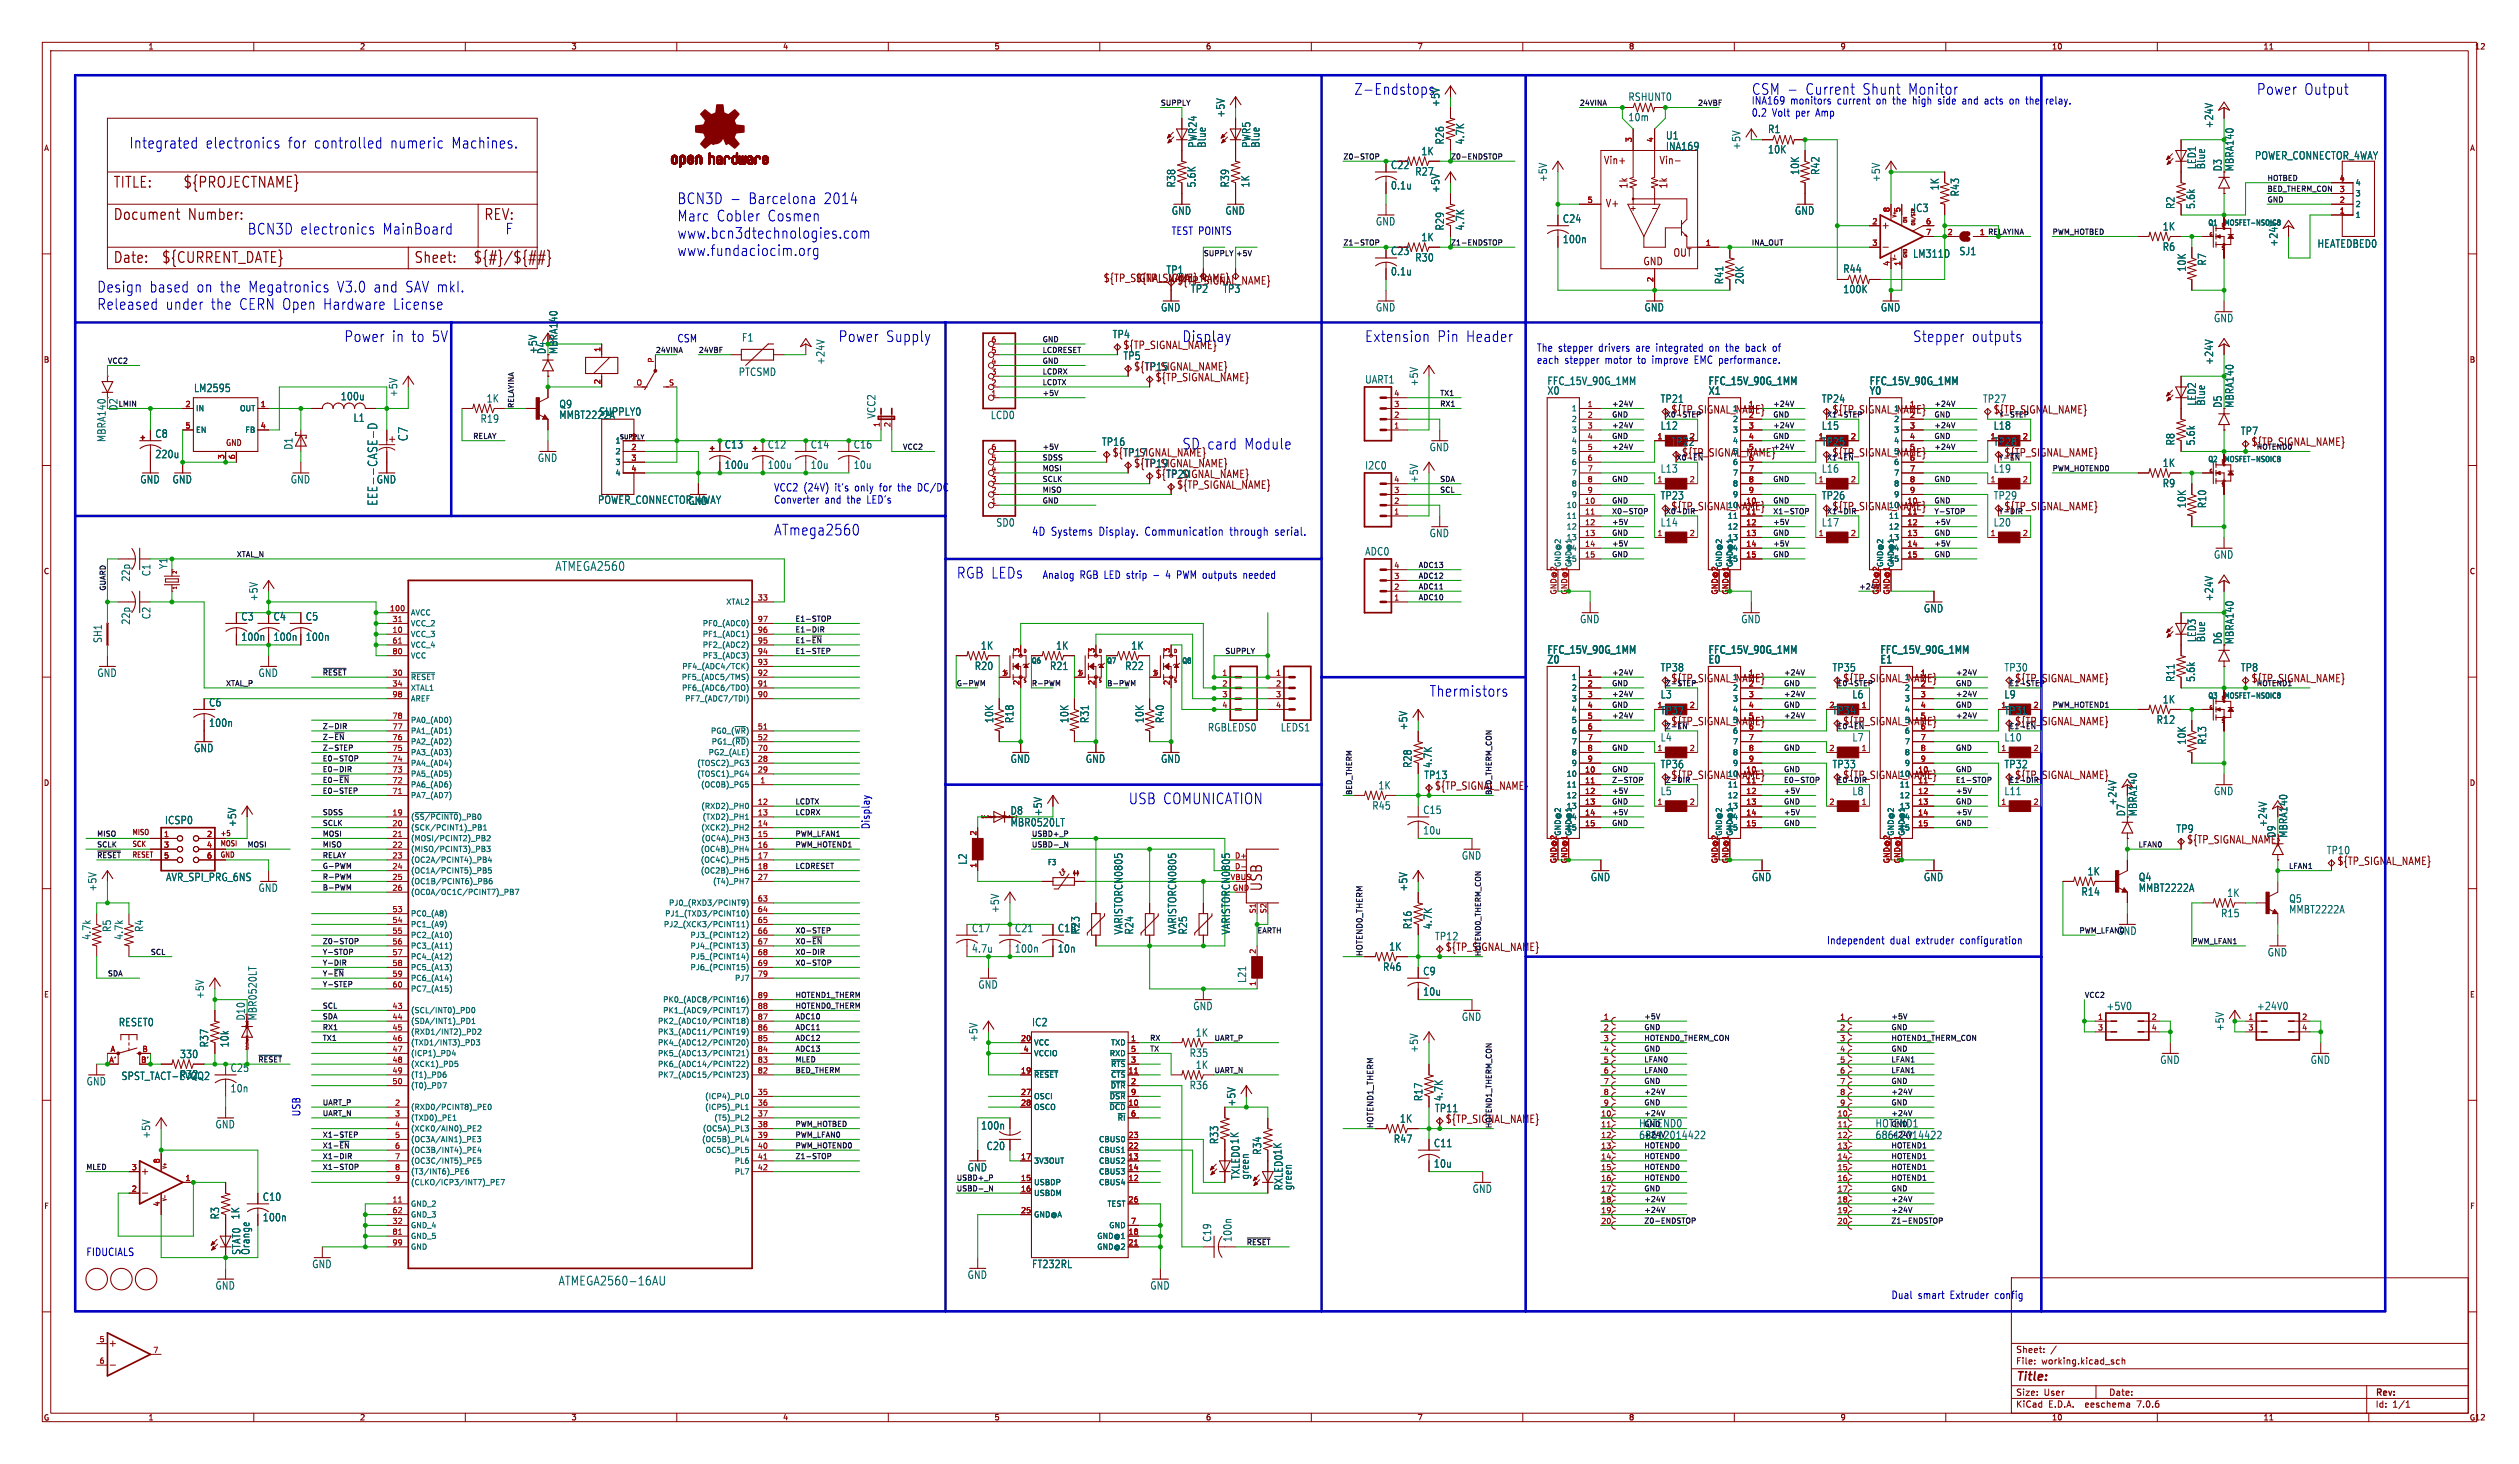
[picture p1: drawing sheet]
<svg xmlns="http://www.w3.org/2000/svg" width="596mm" height="346mm" viewBox="0 0 596 346" stroke-linecap="round" stroke-linejoin="round" font-family="sans-serif">
<defs><g id="words">
<g font-size="3.5" fill="#0000c2">
<text x="320" y="22.6">Z-Endstops</text>
<text x="414" y="22.6">CSM -</text>
<text x="426.7" y="22.6">Current</text>
<text x="440.2" y="22.6">Shunt</text>
<text x="451" y="22.6">Monitor</text>
<text x="533.4" y="22.6">Power</text>
<text x="544.6" y="22.6">Output</text>
<text x="30.5" y="35.3">Integrated</text>
<text x="48.5" y="35.3">electronics</text>
<text x="68" y="35.3">for</text>
<text x="74.1" y="35.3">controlled</text>
<text x="92.2" y="35.3">numeric</text>
<text x="106.7" y="35.3">Machines.</text>
<text x="160" y="48.4">BCN3D -</text>
<text x="160" y="52.5">Marc</text>
<text x="169.3" y="52.5">Cobler</text>
<text x="176.8" y="48.4">Barcelona</text>
<text x="181.4" y="52.5">Cosmen</text>
<text x="194.6" y="48.4">2014</text>
<text x="58.4" y="55.6">BCN3D electronics</text>
<text x="90.3" y="55.6">MainBoard</text>
<text x="119.4" y="55.6">F</text>
<text x="160" y="56.6">www.bcn3dtechnologies.com</text>
<text x="160" y="60.7">www.fundaciocim.org</text>
<text x="22.9" y="69.3">Design</text>
<text x="35.2" y="69.3">based</text>
<text x="46.4" y="69.3">on the</text>
<text x="58.6" y="69.3">Megatronics</text>
<text x="79.6" y="69.3">V3.0 and</text>
<text x="95.8" y="69.3">SAV mkI.</text>
<text x="22.9" y="73.4">Released</text>
<text x="39" y="73.4">under</text>
<text x="49.7" y="73.4">the</text>
<text x="56.5" y="73.4">CERN Open Hardware</text>
<text x="92.9" y="73.4">License</text>
<text x="81.3" y="81">Power</text>
<text x="92.5" y="81">in to 5V</text>
<text x="198.1" y="81">Power</text>
<text x="209.4" y="81">Supply</text>
<text x="279.4" y="81">Display</text>
<text x="322.6" y="81">Extension</text>
<text x="339.7" y="81">Pin Header</text>
<text x="452.1" y="81">Stepper</text>
<text x="466" y="81">outputs</text>
<text x="279.4" y="106.4">SD card</text>
<text x="294.1" y="106.4">Module</text>
<text x="182.9" y="126.8">ATmega2560</text>
<text x="226.1" y="136.9">RGB LEDs</text>
<text x="337.8" y="164.9">Thermistors</text>
<text x="266.7" y="190.3">USB COMUNICATION</text>
</g>
<g font-size="3.5" fill="#840000">
<text x="26.7" y="44.7">TITLE:</text>
<text x="43.2" y="44.7">${PROJECTNAME}</text>
<text x="26.7" y="52.4">Document</text>
<text x="44.5" y="52.4">Number:</text>
<text x="114.3" y="52.4">REV:</text>
<text x="26.7" y="62.5">Date:</text>
<text x="38.1" y="62.5">${CURRENT_DATE}</text>
<text x="97.8" y="62.5">Sheet:</text>
<text x="111.8" y="62.5">${#}/${##}</text>
<text x="298.7" y="210.8" transform="rotate(-90 298.7 210.8)">USB</text>
</g>
<g font-size="2.9" fill="#006464">
<text x="96.6" y="104.3" transform="rotate(-90 96.6 104.3)">C7</text>
<text x="89.4" y="119.6" transform="rotate(-90 89.4 119.6)">EEE--CASE-D</text>
<text x="131.2" y="135.1">ATMEGA2560</text>
<text x="132" y="304">ATMEGA2560-16AU</text>
</g>
<text font-size="2.8" fill="#840000" x="476.5" y="326.8">Title:</text>
<g font-size="2.7" fill="#0000c2">
<text x="243.8" y="126.8">4D Systems</text>
<text x="259.8" y="126.8">Display.</text>
<text x="270.8" y="126.8">Communication</text>
<text x="291" y="126.8">through</text>
<text x="301.8" y="126.8">serial.</text>
</g>
<g font-size="2.5" fill="#006464">
<text x="289.7" y="27.9" transform="rotate(-90 289.7 27.9)">+5V</text>
<text x="340.5" y="25.3" transform="rotate(-90 340.5 25.3)">+5V</text>
<text x="384.9" y="24">RSHUNT0</text>
<text x="384.9" y="28.8">10m</text>
<text x="283.1" y="35" transform="rotate(-90 283.1 35)">PWR24</text>
<text x="285.3" y="35" transform="rotate(-90 285.3 35)">Blue</text>
<text x="295.8" y="35" transform="rotate(-90 295.8 35)">PWR5</text>
<text x="298" y="35" transform="rotate(-90 298 35)">Blue</text>
<text x="341.5" y="34.2" transform="rotate(-90 341.5 34.2)">R26</text>
<text x="346.3" y="34.2" transform="rotate(-90 346.3 34.2)">4.7K</text>
<text x="393.8" y="33.2">U1</text>
<text x="393.8" y="35.7">INA169</text>
<text x="411.6" y="35.5" transform="rotate(-90 411.6 35.5)">+5V</text>
<text x="417.9" y="31.7">R1</text>
<text x="523.4" y="30.4" transform="rotate(-90 523.4 30.4)">+24V</text>
<text x="334.5" y="41.7">R27</text>
<text x="335.9" y="36.9">1K</text>
<text x="417.9" y="36.5">10K</text>
<text x="425.5" y="41.4" transform="rotate(-90 425.5 41.4)">10K</text>
<text x="430.3" y="41.4" transform="rotate(-90 430.3 41.4)">R42</text>
<text x="519.3" y="40.1" transform="rotate(-90 519.3 40.1)">LED1</text>
<text x="521.5" y="40.1" transform="rotate(-90 521.5 40.1)">Blue</text>
<text x="528.2" y="40.6" transform="rotate(-90 528.2 40.6)">MBRA140</text>
<text x="533" y="37.9">POWER_CONNECTOR_4WAY</text>
<text x="278" y="44.4" transform="rotate(-90 278 44.4)">R38</text>
<text x="282.8" y="44.4" transform="rotate(-90 282.8 44.4)">5.6K</text>
<text x="290.7" y="44.4" transform="rotate(-90 290.7 44.4)">R39</text>
<text x="295.5" y="44.4" transform="rotate(-90 295.5 44.4)">1K</text>
<text x="328.7" y="45">0.1u</text>
<text x="340.5" y="45.7" transform="rotate(-90 340.5 45.7)">+5V</text>
<text x="365.9" y="43.1" transform="rotate(-90 365.9 43.1)">+5V</text>
<text x="444.6" y="43.1" transform="rotate(-90 444.6 43.1)">+5V</text>
<text x="458.5" y="45.1" transform="rotate(-90 458.5 45.1)">1K</text>
<text x="463.3" y="46.5" transform="rotate(-90 463.3 46.5)">R43</text>
<text x="276.9" y="50.9">GND</text>
<text x="289.6" y="50.9">GND</text>
<text x="325.2" y="53.5">GND</text>
<text x="369.4" y="52.8">C24</text>
<text x="424.2" y="50.9">GND</text>
<text x="452.2" y="50.3">IC3</text>
<text x="514.3" y="49.5" transform="rotate(-90 514.3 49.5)">R2</text>
<text x="519.1" y="49.5" transform="rotate(-90 519.1 49.5)">5.6k</text>
<text x="335.9" y="57.2">1K</text>
<text x="341.5" y="54.6" transform="rotate(-90 341.5 54.6)">R29</text>
<text x="346.3" y="54.6" transform="rotate(-90 346.3 54.6)">4.7K</text>
<text x="369.4" y="57.7">100n</text>
<text x="511.2" y="59.5">R6</text>
<text x="511.2" y="54.7">1K</text>
<text x="538.6" y="58.4" transform="rotate(-90 538.6 58.4)">+24V</text>
<text x="547.8" y="58.7">HEATEDBED0</text>
<text x="275.6" y="64.9">TP1</text>
<text x="328.7" y="65.3">0.1u</text>
<text x="334.5" y="62">R30</text>
<text x="435.7" y="64.7">R44</text>
<text x="452.2" y="61.1">LM311D</text>
<text x="463.1" y="60.5">SJ1</text>
<text x="516.9" y="64.3" transform="rotate(-90 516.9 64.3)">10K</text>
<text x="521.7" y="62.8" transform="rotate(-90 521.7 62.8)">R7</text>
<text x="281.4" y="69.4">TP2</text>
<text x="289.1" y="69.4">TP3</text>
<text x="407.6" y="67.3" transform="rotate(-90 407.6 67.3)">R41</text>
<text x="412.4" y="67.3" transform="rotate(-90 412.4 67.3)">20K</text>
<text x="435.7" y="69.5">100K</text>
<text x="274.4" y="73.8">GND</text>
<text x="325.2" y="73.8">GND</text>
<text x="388.7" y="73.8">GND</text>
<text x="444.6" y="73.8">GND</text>
<text x="523.3" y="76.3">GND</text>
<text x="127.1" y="83.8" transform="rotate(-90 127.1 83.8)">+5V</text>
<text x="175.3" y="80.9">F1</text>
<text x="262.9" y="80.2">TP4</text>
<text x="174.6" y="89">PTCSMD</text>
<text x="195.1" y="86.3" transform="rotate(-90 195.1 86.3)">+24V</text>
<text x="265.5" y="85.2">TP5</text>
<text x="270.6" y="87.8">TP15</text>
<text x="523.4" y="86.3" transform="rotate(-90 523.4 86.3)">+24V</text>
<text x="45.8" y="92.9">LM2595</text>
<text x="80.5" y="94.8">100u</text>
<text x="94.1" y="93.9" transform="rotate(-90 94.1 93.9)">+5V</text>
<text x="114.9" y="95.3">1K</text>
<text x="322.6" y="90.8">UART1</text>
<text x="335.4" y="91.4" transform="rotate(-90 335.4 91.4)">+5V</text>
<text x="365.5" y="93.7">X0</text>
<text x="365.5" y="91.4">FFC_15V_90G_1MM</text>
<text x="392.5" y="95.4">TP21</text>
<text x="403.6" y="93.7">X1</text>
<text x="403.6" y="91.4">FFC_15V_90G_1MM</text>
<text x="430.6" y="95.4">TP24</text>
<text x="441.7" y="93.7">Y0</text>
<text x="441.7" y="91.4">FFC_15V_90G_1MM</text>
<text x="468.7" y="95.4">TP27</text>
<text x="519.3" y="96" transform="rotate(-90 519.3 96)">LED2</text>
<text x="521.5" y="96" transform="rotate(-90 521.5 96)">Blue</text>
<text x="83.5" y="99.9">L1</text>
<text x="113.5" y="100.1">R19</text>
<text x="132.1" y="96.7">Q9</text>
<text x="132.1" y="99.2">MMBT2222A</text>
<text x="141.5" y="98.4">SUPPLY0</text>
<text x="207.2" y="99" transform="rotate(-90 207.2 99)">VCC2</text>
<text x="234.1" y="99.2">LCD0</text>
<text x="392.5" y="101.7">L12</text>
<text x="430.6" y="101.7">L15</text>
<text x="471.2" y="101.7">L18</text>
<text x="528.2" y="96.5" transform="rotate(-90 528.2 96.5)">MBRA140</text>
<text x="25.2" y="104.6" transform="rotate(-90 25.2 104.6)">MBRA140</text>
<text x="36.6" y="103.6">C8</text>
<text x="69.4" y="106.4" transform="rotate(-90 69.4 106.4)">D1</text>
<text x="171.3" y="106.2">C13</text>
<text x="181.4" y="106.2">C12</text>
<text x="191.6" y="106.2">C14</text>
<text x="201.7" y="106.2">C16</text>
<text x="260.4" y="105.6">TP16</text>
<text x="337.9" y="106.8">GND</text>
<text x="395" y="105.6">TP22</text>
<text x="430.6" y="105.6">TP25</text>
<text x="471.2" y="105.6">TP28</text>
<text x="514.3" y="105.4" transform="rotate(-90 514.3 105.4)">R8</text>
<text x="519.1" y="105.4" transform="rotate(-90 519.1 105.4)">5.6k</text>
<text x="529.6" y="103">TP7</text>
<text x="36.6" y="108.5">220u</text>
<text x="127.1" y="109.4">GND</text>
<text x="171.3" y="111">100u</text>
<text x="181.4" y="111">100u</text>
<text x="191.6" y="111">10u</text>
<text x="201.7" y="111">10u</text>
<text x="265.5" y="108.1">TP17</text>
<text x="270.6" y="110.6">TP19</text>
<text x="275.6" y="113.2">TP20</text>
<text x="322.6" y="111.1">I2C0</text>
<text x="392.5" y="111.9">L13</text>
<text x="430.6" y="111.9">L16</text>
<text x="471.2" y="111.9">L19</text>
<text x="511.2" y="110.5">1K</text>
<text x="33.1" y="114.4">GND</text>
<text x="40.7" y="114.4">GND</text>
<text x="68.6" y="114.4">GND</text>
<text x="89" y="114.4">GND</text>
<text x="141.3" y="119.3">POWER_CONNECTOR_4WAY</text>
<text x="162.6" y="119.5">GND</text>
<text x="335.4" y="114.2" transform="rotate(-90 335.4 114.2)">+5V</text>
<text x="392.5" y="118.3">TP23</text>
<text x="430.6" y="118.3">TP26</text>
<text x="471.2" y="118.3">TP29</text>
<text x="511.2" y="115.3">R9</text>
<text x="235.4" y="124.6">SD0</text>
<text x="392.5" y="124.6">L14</text>
<text x="430.6" y="124.6">L17</text>
<text x="471.2" y="124.6">L20</text>
<text x="516.9" y="120.2" transform="rotate(-90 516.9 120.2)">10K</text>
<text x="521.7" y="120.2" transform="rotate(-90 521.7 120.2)">R10</text>
<text x="322.6" y="131.5">ADC0</text>
<text x="337.9" y="127.1">GND</text>
<text x="30.9" y="137.6" transform="rotate(-90 30.9 137.6)">22p</text>
<text x="35.7" y="136.3" transform="rotate(-90 35.7 136.3)">C1</text>
<text x="39.8" y="134.6" transform="rotate(-90 39.8 134.6)">Y1</text>
<text x="523.3" y="132.2">GND</text>
<text x="61.1" y="142.2" transform="rotate(-90 61.1 142.2)">+5V</text>
<text x="523.4" y="142.2" transform="rotate(-90 523.4 142.2)">+24V</text>
<text x="30.9" y="147.7" transform="rotate(-90 30.9 147.7)">22p</text>
<text x="35.7" y="146.4" transform="rotate(-90 35.7 146.4)">C2</text>
<text x="57" y="146.8">C3</text>
<text x="64.6" y="146.8">C4</text>
<text x="72.2" y="146.8">C5</text>
<text x="373.4" y="147.5">GND</text>
<text x="411.5" y="147.5">GND</text>
<text x="454.7" y="144.9">GND</text>
<text x="24.3" y="152" transform="rotate(-90 24.3 152)">SH1</text>
<text x="57" y="151.7">100n</text>
<text x="64.6" y="151.7">100n</text>
<text x="72.2" y="151.7">100n</text>
<text x="231.8" y="153.7">1K</text>
<text x="249.6" y="153.7">1K</text>
<text x="267.4" y="153.7">1K</text>
<text x="365.5" y="154.9">FFC_15V_90G_1MM</text>
<text x="403.6" y="154.9">FFC_15V_90G_1MM</text>
<text x="444.2" y="154.9">FFC_15V_90G_1MM</text>
<text x="519.3" y="151.8" transform="rotate(-90 519.3 151.8)">LED3</text>
<text x="521.5" y="151.8" transform="rotate(-90 521.5 151.8)">Blue</text>
<text x="528.2" y="152.3" transform="rotate(-90 528.2 152.3)">MBRA140</text>
<text x="22.9" y="160.2">GND</text>
<text x="61" y="160.2">GND</text>
<text x="230.4" y="158.5">R20</text>
<text x="248.1" y="158.5">R21</text>
<text x="265.9" y="158.5">R22</text>
<text x="365.5" y="157.2">Z0</text>
<text x="392.5" y="158.9">TP38</text>
<text x="403.6" y="157.2">E0</text>
<text x="433.1" y="158.9">TP35</text>
<text x="444.2" y="157.2">E1</text>
<text x="473.8" y="158.9">TP30</text>
<text x="514.3" y="161.2" transform="rotate(-90 514.3 161.2)">R11</text>
<text x="519.1" y="161.2" transform="rotate(-90 519.1 161.2)">5.6k</text>
<text x="529.6" y="158.9">TP8</text>
<text x="49.3" y="167.1">C6</text>
<text x="392.5" y="165.2">L3</text>
<text x="437.8" y="165.2">L6</text>
<text x="473.8" y="165.2">L9</text>
<text x="511.2" y="166.4">1K</text>
<text x="49.3" y="172">100n</text>
<text x="235" y="171" transform="rotate(-90 235 171)">10K</text>
<text x="239.8" y="171" transform="rotate(-90 239.8 171)">R18</text>
<text x="252.8" y="171" transform="rotate(-90 252.8 171)">10K</text>
<text x="257.6" y="171" transform="rotate(-90 257.6 171)">R31</text>
<text x="270.6" y="171" transform="rotate(-90 270.6 171)">10K</text>
<text x="275.4" y="171" transform="rotate(-90 275.4 171)">R40</text>
<text x="285.5" y="173">RGBLEDS0</text>
<text x="302.7" y="173">LEDS1</text>
<text x="332.9" y="172.7" transform="rotate(-90 332.9 172.7)">+5V</text>
<text x="392.5" y="169.1">TP37</text>
<text x="433.1" y="169.1">TP34</text>
<text x="473.8" y="169.1">TP31</text>
<text x="509.8" y="171.2">R12</text>
<text x="45.8" y="177.9">GND</text>
<text x="392.5" y="175.4">L4</text>
<text x="437.8" y="175.4">L7</text>
<text x="473.8" y="175.4">L10</text>
<text x="516.9" y="176" transform="rotate(-90 516.9 176)">10K</text>
<text x="521.7" y="176" transform="rotate(-90 521.7 176)">R13</text>
<text x="238.8" y="180.5">GND</text>
<text x="256.6" y="180.5">GND</text>
<text x="274.4" y="180.5">GND</text>
<text x="333.9" y="181.6" transform="rotate(-90 333.9 181.6)">R28</text>
<text x="336.6" y="184.3">TP13</text>
<text x="338.7" y="181.6" transform="rotate(-90 338.7 181.6)">4.7K</text>
<text x="392.5" y="181.8">TP36</text>
<text x="433.1" y="181.8">TP33</text>
<text x="473.8" y="181.8">TP32</text>
<text x="324.3" y="191.5">R45</text>
<text x="325.8" y="186.7">1K</text>
<text x="392.5" y="188.1">L5</text>
<text x="437.8" y="188.1">L8</text>
<text x="473.8" y="188.1">L11</text>
<text x="500.5" y="190.4" transform="rotate(-90 500.5 190.4)">+24V</text>
<text x="523.3" y="188.1">GND</text>
<text x="38.9" y="195">ICSP0</text>
<text x="56" y="195.5" transform="rotate(-90 56 195.5)">+5V</text>
<text x="238.8" y="192.7">D8</text>
<text x="238.8" y="195.5">MBR0520LT</text>
<text x="246.5" y="193" transform="rotate(-90 246.5 193)">+5V</text>
<text x="336.4" y="192.5">C15</text>
<text x="336.4" y="197.4">10u</text>
<text x="514.4" y="197">TP9</text>
<text x="536.1" y="195.5" transform="rotate(-90 536.1 195.5)">+24V</text>
<text x="345.5" y="203.3">GND</text>
<text x="550" y="202.1">TP10</text>
<text x="39.2" y="208.4">AVR_SPI_PRG_6NS</text>
<text x="228.7" y="204.4" transform="rotate(-90 228.7 204.4)">L2</text>
<text x="376" y="208.4">GND</text>
<text x="414.1" y="208.4">GND</text>
<text x="454.7" y="208.4">GND</text>
<text x="493.4" y="207.1">1K</text>
<text x="505.5" y="208.4">Q4</text>
<text x="23" y="210.8" transform="rotate(-90 23 210.8)">+5V</text>
<text x="61" y="211">GND</text>
<text x="236.4" y="215.8" transform="rotate(-90 236.4 215.8)">+5V</text>
<text x="332.9" y="210.8" transform="rotate(-90 332.9 210.8)">+5V</text>
<text x="492" y="211.9">R14</text>
<text x="505.5" y="211">MMBT2222A</text>
<text x="526.4" y="212.1">1K</text>
<text x="541.1" y="213.5">Q5</text>
<text x="26.4" y="220.3" transform="rotate(-90 26.4 220.3)">R5</text>
<text x="34.1" y="220.3" transform="rotate(-90 34.1 220.3)">R4</text>
<text x="229.7" y="220.5">C17</text>
<text x="239.8" y="220.5">C21</text>
<text x="250" y="220.5">C18</text>
<text x="255.4" y="220.9" transform="rotate(-90 255.4 220.9)">R23</text>
<text x="265.6" y="220.9" transform="rotate(-90 265.6 220.9)">VARISTORCN0805</text>
<text x="268.1" y="220.9" transform="rotate(-90 268.1 220.9)">R24</text>
<text x="278.3" y="220.9" transform="rotate(-90 278.3 220.9)">VARISTORCN0805</text>
<text x="280.8" y="220.9" transform="rotate(-90 280.8 220.9)">R25</text>
<text x="291" y="220.9" transform="rotate(-90 291 220.9)">VARISTORCN0805</text>
<text x="333.9" y="219.7" transform="rotate(-90 333.9 219.7)">R16</text>
<text x="338.7" y="219.7" transform="rotate(-90 338.7 219.7)">4.7K</text>
<text x="525" y="216.9">R15</text>
<text x="541.1" y="216">MMBT2222A</text>
<text x="21.6" y="222.2" transform="rotate(-90 21.6 222.2)">4.7k</text>
<text x="29.3" y="222.2" transform="rotate(-90 29.3 222.2)">4.7k</text>
<text x="229.7" y="225.3">4.7u</text>
<text x="239.8" y="225.3">100n</text>
<text x="250" y="225.3">10n</text>
<text x="328.3" y="224.8">1K</text>
<text x="339.1" y="222.4">TP12</text>
<text x="536" y="226.2">GND</text>
<text x="231.2" y="233.8">GND</text>
<text x="294.8" y="232.4" transform="rotate(-90 294.8 232.4)">L21</text>
<text x="326.9" y="229.6">R46</text>
<text x="336.4" y="230.6">C9</text>
<text x="48.4" y="236.2" transform="rotate(-90 48.4 236.2)">+5V</text>
<text x="282" y="238.9">GND</text>
<text x="336.4" y="235.5">10u</text>
<text x="497.9" y="238.9">+5V0</text>
<text x="533.5" y="238.9">+24V0</text>
<text x="28" y="242.7">RESET0</text>
<text x="58.1" y="241.2" transform="rotate(-90 58.1 241.2)">D10</text>
<text x="60.9" y="241.2" transform="rotate(-90 60.9 241.2)">MBR0520LT</text>
<text x="243.9" y="242.7">IC2</text>
<text x="282.6" y="245.2">1K</text>
<text x="345.5" y="241.4">GND</text>
<text x="525.9" y="243.8" transform="rotate(-90 525.9 243.8)">+5V</text>
<text x="42.5" y="250.2">330</text>
<text x="49.4" y="247.6" transform="rotate(-90 49.4 247.6)">R37</text>
<text x="54.2" y="247.6" transform="rotate(-90 54.2 247.6)">10k</text>
<text x="231.3" y="246.3" transform="rotate(-90 231.3 246.3)">+5V</text>
<text x="281.2" y="250">R35</text>
<text x="335.4" y="248.9" transform="rotate(-90 335.4 248.9)">+5V</text>
<text x="510.6" y="251.6">GND</text>
<text x="546.2" y="251.6">GND</text>
<text x="20.4" y="256.7">GND</text>
<text x="28.6" y="255.4">SPST_TACT-EVQQ2</text>
<text x="42.4" y="255">R32</text>
<text x="281.2" y="257.6">R36</text>
<text x="282.6" y="252.8">1K</text>
<text x="54.4" y="258.3">10n</text>
<text x="292.2" y="261.6" transform="rotate(-90 292.2 261.6)">+5V</text>
<text x="336.5" y="260.3" transform="rotate(-90 336.5 260.3)">R17</text>
<text x="339.1" y="263">TP11</text>
<text x="341.3" y="260.3" transform="rotate(-90 341.3 260.3)">4.7K</text>
<text x="35.7" y="269.2" transform="rotate(-90 35.7 269.2)">+5V</text>
<text x="50.9" y="266.8">GND</text>
<text x="231.8" y="267.1">100n</text>
<text x="330.9" y="265.5">1K</text>
<text x="387.4" y="266.6">HOTEND0</text>
<text x="443.3" y="266.6">HOTEND1</text>
<text x="233.1" y="272">C20</text>
<text x="288.2" y="270.5" transform="rotate(-90 288.2 270.5)">R33</text>
<text x="293" y="270.5" transform="rotate(-90 293 270.5)">1K</text>
<text x="298.4" y="273" transform="rotate(-90 298.4 273)">R34</text>
<text x="329.4" y="270.3">R47</text>
<text x="338.9" y="271.3">C11</text>
<text x="228.7" y="277">GND</text>
<text x="293.3" y="278.8" transform="rotate(-90 293.3 278.8)">TXLED0</text>
<text x="295.4" y="278.8" transform="rotate(-90 295.4 278.8)">green</text>
<text x="303.4" y="281.4" transform="rotate(-90 303.4 281.4)">RXLED01K</text>
<text x="305.6" y="281.4" transform="rotate(-90 305.6 281.4)">green</text>
<text x="338.9" y="276.1">10u</text>
<text x="62" y="284">C10</text>
<text x="348" y="282.1">GND</text>
<text x="52" y="288.2" transform="rotate(-90 52 288.2)">R3</text>
<text x="56.8" y="288.2" transform="rotate(-90 56.8 288.2)">1K</text>
<text x="62" y="288.8">100n</text>
<text x="286.5" y="293.6" transform="rotate(-90 286.5 293.6)">C19</text>
<text x="291.4" y="293.6" transform="rotate(-90 291.4 293.6)">100n</text>
<text x="57" y="296.6" transform="rotate(-90 57 296.6)">STAT0</text>
<text x="59.2" y="296.6" transform="rotate(-90 59.2 296.6)">Orange</text>
<text x="73.7" y="299.9">GND</text>
<text x="243.9" y="299.9">FT232RL</text>
<text x="50.9" y="304.9">GND</text>
<text x="228.7" y="302.4">GND</text>
<text x="271.8" y="304.9">GND</text>
</g>
<g font-size="2.5" fill="#0000c2">
<text x="414" y="24.8">INA169</text>
<text x="414" y="27.7">0.2</text>
<text x="418.9" y="27.7">Volt</text>
<text x="423.2" y="24.8">monitors</text>
<text x="424.5" y="27.7">per</text>
<text x="429.5" y="27.7">Amp</text>
<text x="434.4" y="24.8">current</text>
<text x="443.8" y="24.8">on the</text>
<text x="452.6" y="24.8">high</text>
<text x="458.8" y="24.8">side</text>
<text x="464.7" y="24.8">and</text>
<text x="470.1" y="24.8">acts</text>
<text x="476.2" y="24.8">on the</text>
<text x="485" y="24.8">relay.</text>
<text x="276.9" y="55.6">TEST POINTS</text>
<text x="160" y="81">CSM</text>
<text x="363.2" y="83.2">The stepper</text>
<text x="378" y="83.2">drivers</text>
<text x="386.9" y="83.2">are</text>
<text x="391.8" y="83.2">integrated</text>
<text x="404.6" y="83.2">on the</text>
<text x="413.5" y="83.2">back</text>
<text x="420" y="83.2">of</text>
<text x="363.2" y="86.1">each</text>
<text x="369.9" y="86.1">stepper</text>
<text x="379.5" y="86.1">motor</text>
<text x="387.4" y="86.1">to</text>
<text x="390.9" y="86.1">improve</text>
<text x="401.1" y="86.1">EMC performance.</text>
<text x="182.9" y="116.3">VCC2 (24V)</text>
<text x="182.9" y="119.1">Converter</text>
<text x="194.9" y="119.1">and</text>
<text x="197.4" y="116.3">it's</text>
<text x="200.3" y="119.1">the</text>
<text x="202.3" y="116.3">only</text>
<text x="205.2" y="119.1">LED's</text>
<text x="208.3" y="116.3">for</text>
<text x="212.7" y="116.3">the</text>
<text x="217.6" y="116.3">DC/DC</text>
<text x="246.4" y="136.9">Analog</text>
<text x="255.2" y="136.9">RGB LED strip</text>
<text x="272.9" y="136.9">-</text>
<text x="276.1" y="136.9">4 PWM outputs</text>
<text x="294.8" y="136.9">needed</text>
<text x="205.7" y="196" transform="rotate(-90 205.7 196)">Display</text>
<text x="431.8" y="223.3">Independent</text>
<text x="446.8" y="223.3">dual</text>
<text x="453" y="223.3">extruder</text>
<text x="463.6" y="223.3">configuration</text>
<text x="71.1" y="263.9" transform="rotate(-90 71.1 263.9)">USB</text>
<text x="20.3" y="296.9">FIDUCIALS</text>
<text x="447" y="307.1">Dual</text>
<text x="453.4" y="307.1">smart</text>
<text x="461.1" y="307.1">Extruder</text>
<text x="471.8" y="307.1">config</text>
</g>
<g font-size="2.5" fill="#840000">
<text x="328.7" y="40.1">C22</text>
<text x="379" y="39.1">Vin+</text>
<text x="392.2" y="39.1">Vin-</text>
<text x="525.4" y="40.6" transform="rotate(-90 525.4 40.6)">D3</text>
<text x="385" y="44.7" transform="rotate(-90 385 44.7)">1k</text>
<text x="394.4" y="44.7" transform="rotate(-90 394.4 44.7)">1k</text>
<text x="379.5" y="49.2">V+</text>
<text x="328.7" y="60.5">C23</text>
<text x="388.4" y="62.9">GND</text>
<text x="395.5" y="60.9">OUT</text>
<text x="260.8" y="66.9">${TP_SIGNAL_NAME}</text>
<text x="278.1" y="67.5">${TP_SIGNAL_NAME}</text>
<text x="132" y="83.8" transform="rotate(-90 132 83.8)">MBRA140</text>
<text x="265.4" y="82.7">${TP_SIGNAL_NAME}</text>
<text x="268" y="87.8">${TP_SIGNAL_NAME}</text>
<text x="273" y="90.4">${TP_SIGNAL_NAME}</text>
<text x="525.4" y="96.5" transform="rotate(-90 525.4 96.5)">D5</text>
<text x="532.1" y="105.6">${TP_SIGNAL_NAME}</text>
<text x="262.9" y="108.1">${TP_SIGNAL_NAME}</text>
<text x="268" y="110.7">${TP_SIGNAL_NAME}</text>
<text x="273" y="113.2">${TP_SIGNAL_NAME}</text>
<text x="397.5" y="108.1">${TP_SIGNAL_NAME}</text>
<text x="433.1" y="108.1">${TP_SIGNAL_NAME}</text>
<text x="473.7" y="108.1">${TP_SIGNAL_NAME}</text>
<text x="278.1" y="115.8">${TP_SIGNAL_NAME}</text>
<text x="525.4" y="152.3" transform="rotate(-90 525.4 152.3)">D6</text>
<text x="532.1" y="161.5">${TP_SIGNAL_NAME}</text>
<text x="395" y="171.6">${TP_SIGNAL_NAME}</text>
<text x="435.6" y="171.6">${TP_SIGNAL_NAME}</text>
<text x="476.2" y="171.6">${TP_SIGNAL_NAME}</text>
<text x="339.1" y="186.9">${TP_SIGNAL_NAME}</text>
<text x="502.6" y="193" transform="rotate(-90 502.6 193)">D7</text>
<text x="505.4" y="193" transform="rotate(-90 505.4 193)">MBRA140</text>
<text x="516.9" y="199.6">${TP_SIGNAL_NAME}</text>
<text x="538.1" y="198.1" transform="rotate(-90 538.1 198.1)">D9</text>
<text x="540.9" y="198.1" transform="rotate(-90 540.9 198.1)">MBRA140</text>
<text x="552.4" y="204.7">${TP_SIGNAL_NAME}</text>
<text x="341.6" y="225">${TP_SIGNAL_NAME}</text>
<text x="341.6" y="265.6">${TP_SIGNAL_NAME}</text>
</g>
<g font-size="2.5" fill="#009600">
<text x="129.2" y="83.8" transform="rotate(-90 129.2 83.8)">D4</text>
<text x="28" y="97.1" transform="rotate(-90 28 97.1)">D2</text>
<text x="54.4" y="253.5">C25</text>
</g>
<g font-size="2.5" fill="#0f0f0f">
<text x="395" y="98">${TP_SIGNAL_NAME}</text>
<text x="433.1" y="98">${TP_SIGNAL_NAME}</text>
<text x="471.2" y="98">${TP_SIGNAL_NAME}</text>
<text x="473.7" y="120.8">${TP_SIGNAL_NAME}</text>
<text x="395" y="161.5">${TP_SIGNAL_NAME}</text>
<text x="435.6" y="161.5">${TP_SIGNAL_NAME}</text>
<text x="476.2" y="161.5">${TP_SIGNAL_NAME}</text>
<text x="476.2" y="184.3">${TP_SIGNAL_NAME}</text>
<text x="500.4" y="221.1">GND</text>
<text x="387.4" y="269.4">68612014422</text>
<text x="443.3" y="269.4">68612014422</text>
</g>
<g font-size="2.5" fill="#a90000">
<text x="395" y="120.8">${TP_SIGNAL_NAME}</text>
<text x="433.1" y="120.8">${TP_SIGNAL_NAME}</text>
<text x="395" y="184.3">${TP_SIGNAL_NAME}</text>
<text x="435.6" y="184.3">${TP_SIGNAL_NAME}</text>
</g>
<g font-size="2.1" fill="#840000">
<text x="476.5" y="322.6">File:</text>
<text x="476.5" y="319.9">Sheet:</text>
<text x="482.6" y="322.6">working.kicad_sch</text>
<text x="476.5" y="332.8">KiCad</text>
<text x="476.5" y="330">Size:</text>
<text x="483.2" y="330">User</text>
<text x="484.2" y="332.8">E.D.A.</text>
<text x="493.1" y="332.8">eeschema</text>
<text x="498.5" y="330">Date:</text>
<text x="505.5" y="332.8">7.0.6</text>
<text x="561.5" y="330.2">Rev:</text>
<text x="561.5" y="332.8">Id:</text>
<text x="565.6" y="332.8">1/1</text>
</g>
<text font-size="2" fill="#840000" x="53.3" y="105.6">GND</text>
<g font-size="1.9" fill="#0f0f0f">
<text x="322.2" y="226.1" transform="rotate(-90 322.2 226.1)">HOTEND0_THERM</text>
<text x="324.7" y="266.7" transform="rotate(-90 324.7 266.7)">HOTEND1_THERM</text>
</g>
<g font-size="1.8" fill="#840000">
<text x="35" y="11.9">1</text>
<text x="85" y="11.9">2</text>
<text x="135" y="11.9">3</text>
<text x="185" y="11.9">4</text>
<text x="235" y="11.9">5</text>
<text x="285" y="11.9">6</text>
<text x="335" y="11.9">7</text>
<text x="385" y="11.9">8</text>
<text x="435" y="11.9">9</text>
<text x="485" y="11.9">10</text>
<text x="535" y="11.9">11</text>
<text x="585" y="11.9">12</text>
<text x="10.3" y="35.9">A</text>
<text x="583.8" y="35.9">A</text>
<text x="10.3" y="85.9">B</text>
<text x="583.8" y="85.9">B</text>
<text x="10.3" y="135.9">C</text>
<text x="583.8" y="135.9">C</text>
<text x="10.3" y="185.9">D</text>
<text x="583.8" y="185.9">D</text>
<text x="31.2" y="197.5">MISO</text>
<text x="52" y="197.8">+5</text>
<text x="31.2" y="200.3">SCK</text>
<text x="52" y="202.9">GND</text>
<text x="52" y="200.2">MOSI</text>
<text x="10.3" y="235.9">E</text>
<text x="583.8" y="235.9">E</text>
<text x="10.3" y="285.9">F</text>
<text x="583.8" y="285.9">F</text>
<text x="10.3" y="335.9">G</text>
<text x="35" y="335.8">1</text>
<text x="85" y="335.8">2</text>
<text x="135" y="335.8">3</text>
<text x="185" y="335.8">4</text>
<text x="235" y="335.8">5</text>
<text x="285" y="335.8">6</text>
<text x="335" y="335.8">7</text>
<text x="385" y="335.8">8</text>
<text x="435" y="335.8">9</text>
<text x="485" y="335.8">10</text>
<text x="535" y="335.8">11</text>
<text x="583.8" y="335.9">G12</text>
</g>
<g font-size="1.8" fill="#a90000">
<text x="385.8" y="33.7" transform="rotate(-90 385.8 33.7)">3</text>
<text x="390.9" y="33.7" transform="rotate(-90 390.9 33.7)">4</text>
<text x="553" y="45.5">3</text>
<text x="553" y="42.9">4</text>
<text x="375.2" y="48">5</text>
<text x="442.5" y="53.1">2</text>
<text x="446.8" y="50.2" transform="rotate(-90 446.8 50.2)">8</text>
<text x="449.3" y="50.2" transform="rotate(-90 449.3 50.2)">5</text>
<text x="455.2" y="53.1">6</text>
<text x="553" y="50.5">1</text>
<text x="553" y="48">2</text>
<text x="403.2" y="58.2">1</text>
<text x="442.5" y="58.2">3</text>
<text x="455.2" y="55.6">7</text>
<text x="460.3" y="55.6">2</text>
<text x="467.9" y="55.6">1</text>
<text x="446.8" y="62.9" transform="rotate(-90 446.8 62.9)">4</text>
<text x="449.3" y="62.9" transform="rotate(-90 449.3 62.9)">1</text>
<text x="390.9" y="66.7" transform="rotate(-90 390.9 66.7)">2</text>
<text x="142" y="83.3" transform="rotate(-90 142 83.3)">1</text>
<text x="234.2" y="83.6">5</text>
<text x="234.2" y="81">6</text>
<text x="154.7" y="85.8" transform="rotate(-90 154.7 85.8)">P</text>
<text x="234.2" y="88.6">3</text>
<text x="234.2" y="86.1">4</text>
<text x="142" y="90.9" transform="rotate(-90 142 90.9)">2</text>
<text x="150.4" y="91.2">O</text>
<text x="158" y="91.2">S</text>
<text x="234.2" y="93.7">1</text>
<text x="234.2" y="91.2">2</text>
<text x="329.5" y="93.7">4</text>
<text x="43.7" y="96.3">2</text>
<text x="43.7" y="101.3">5</text>
<text x="61.5" y="96.3">1</text>
<text x="61.5" y="101.3">4</text>
<text x="208" y="101" transform="rotate(-90 208 101)">1</text>
<text x="210.6" y="101" transform="rotate(-90 210.6 101)">2</text>
<text x="329.5" y="101.3">1</text>
<text x="329.5" y="98.8">2</text>
<text x="329.5" y="96.3">3</text>
<text x="375.2" y="96.3">1</text>
<text x="375.2" y="98.8">2</text>
<text x="375.2" y="101.3">3</text>
<text x="413.3" y="96.3">1</text>
<text x="413.3" y="98.8">2</text>
<text x="413.3" y="101.3">3</text>
<text x="451.4" y="96.3">1</text>
<text x="451.4" y="98.8">2</text>
<text x="451.4" y="101.3">3</text>
<text x="149.2" y="103.9">1</text>
<text x="149.2" y="106.4">2</text>
<text x="234.2" y="106.4">6</text>
<text x="375.2" y="103.9">4</text>
<text x="375.2" y="106.4">5</text>
<text x="391.7" y="103.9">1</text>
<text x="399.3" y="103.9">2</text>
<text x="413.3" y="103.9">4</text>
<text x="413.3" y="106.4">5</text>
<text x="429.8" y="103.9">1</text>
<text x="437.4" y="103.9">2</text>
<text x="451.4" y="103.9">4</text>
<text x="451.4" y="106.4">5</text>
<text x="470.5" y="103.9">1</text>
<text x="478.1" y="103.9">2</text>
<text x="53.1" y="108.7" transform="rotate(-90 53.1 108.7)">3</text>
<text x="55.6" y="108.7" transform="rotate(-90 55.6 108.7)">6</text>
<text x="149.2" y="109">3</text>
<text x="149.2" y="111.5">4</text>
<text x="234.2" y="111.5">4</text>
<text x="234.2" y="109">5</text>
<text x="375.2" y="109">6</text>
<text x="375.2" y="111.5">7</text>
<text x="413.3" y="109">6</text>
<text x="413.3" y="111.5">7</text>
<text x="451.4" y="109">6</text>
<text x="451.4" y="111.5">7</text>
<text x="234.2" y="119.1">1</text>
<text x="234.2" y="116.6">2</text>
<text x="234.2" y="114">3</text>
<text x="329.5" y="119.1">2</text>
<text x="329.5" y="116.6">3</text>
<text x="329.5" y="114">4</text>
<text x="374.6" y="119.1">10</text>
<text x="375.2" y="114">8</text>
<text x="375.2" y="116.6">9</text>
<text x="391.7" y="114">1</text>
<text x="399.3" y="114">2</text>
<text x="412.7" y="119.1">10</text>
<text x="413.3" y="114">8</text>
<text x="413.3" y="116.6">9</text>
<text x="429.8" y="114">1</text>
<text x="437.4" y="114">2</text>
<text x="450.8" y="119.1">10</text>
<text x="451.4" y="114">8</text>
<text x="451.4" y="116.6">9</text>
<text x="470.5" y="114">1</text>
<text x="478.1" y="114">2</text>
<text x="329.5" y="121.7">1</text>
<text x="374.6" y="121.7">11</text>
<text x="374.6" y="124.2">12</text>
<text x="412.7" y="121.7">11</text>
<text x="412.7" y="124.2">12</text>
<text x="450.8" y="121.7">11</text>
<text x="450.8" y="124.2">12</text>
<text x="374.6" y="126.7">13</text>
<text x="374.6" y="129.3">14</text>
<text x="374.6" y="131.8">15</text>
<text x="391.7" y="126.7">1</text>
<text x="399.3" y="126.7">2</text>
<text x="412.7" y="126.7">13</text>
<text x="412.7" y="129.3">14</text>
<text x="412.7" y="131.8">15</text>
<text x="429.8" y="126.7">1</text>
<text x="437.4" y="126.7">2</text>
<text x="450.8" y="126.7">13</text>
<text x="450.8" y="129.3">14</text>
<text x="450.8" y="131.8">15</text>
<text x="470.5" y="126.7">1</text>
<text x="478.1" y="126.7">2</text>
<text x="329.5" y="136.9">3</text>
<text x="329.5" y="134.4">4</text>
<text x="179" y="142">33</text>
<text x="329.5" y="142">1</text>
<text x="329.5" y="139.4">2</text>
<text x="368" y="140.6" transform="rotate(-90 368 140.6)">GND@2</text>
<text x="370.6" y="140.6" transform="rotate(-90 370.6 140.6)">GND@1</text>
<text x="406.1" y="140.6" transform="rotate(-90 406.1 140.6)">GND@2</text>
<text x="408.7" y="140.6" transform="rotate(-90 408.7 140.6)">GND@1</text>
<text x="444.2" y="140.6" transform="rotate(-90 444.2 140.6)">GND@2</text>
<text x="446.8" y="140.6" transform="rotate(-90 446.8 140.6)">GND@1</text>
<text x="92.1" y="144.5">100</text>
<text x="92.7" y="149.6">10</text>
<text x="92.7" y="147.1">31</text>
<text x="179" y="149.6">96</text>
<text x="179" y="147.1">97</text>
<text x="92.7" y="152.1">61</text>
<text x="92.7" y="154.7">80</text>
<text x="179" y="154.7">94</text>
<text x="179" y="152.1">95</text>
<text x="241" y="154.4" transform="rotate(-90 241 154.4)">3</text>
<text x="258.8" y="154.4" transform="rotate(-90 258.8 154.4)">3</text>
<text x="276.6" y="154.4" transform="rotate(-90 276.6 154.4)">3</text>
<text x="92.7" y="159.8">30</text>
<text x="179" y="159.8">92</text>
<text x="179" y="157.2">93</text>
<text x="236.8" y="159.8">1</text>
<text x="241" y="162" transform="rotate(-90 241 162)">2</text>
<text x="254.6" y="159.8">1</text>
<text x="258.8" y="162" transform="rotate(-90 258.8 162)">2</text>
<text x="272.3" y="159.8">1</text>
<text x="276.6" y="162" transform="rotate(-90 276.6 162)">2</text>
<text x="288.9" y="159.8">1</text>
<text x="301.6" y="159.8">1</text>
<text x="375.2" y="159.8">1</text>
<text x="413.3" y="159.8">1</text>
<text x="454" y="159.8">1</text>
<text x="92.7" y="162.3">34</text>
<text x="92.7" y="164.8">98</text>
<text x="179" y="164.8">90</text>
<text x="179" y="162.3">91</text>
<text x="288.9" y="162.3">2</text>
<text x="288.9" y="164.8">3</text>
<text x="288.9" y="167.4">4</text>
<text x="301.6" y="162.3">2</text>
<text x="301.6" y="164.8">3</text>
<text x="301.6" y="167.4">4</text>
<text x="375.2" y="162.3">2</text>
<text x="375.2" y="164.8">3</text>
<text x="375.2" y="167.4">4</text>
<text x="391.7" y="167.4">1</text>
<text x="399.3" y="167.4">2</text>
<text x="413.3" y="162.3">2</text>
<text x="413.3" y="164.8">3</text>
<text x="413.3" y="167.4">4</text>
<text x="432.4" y="167.4">2</text>
<text x="440" y="167.4">1</text>
<text x="454" y="162.3">2</text>
<text x="454" y="164.8">3</text>
<text x="454" y="167.4">4</text>
<text x="473" y="167.4">1</text>
<text x="480.6" y="167.4">2</text>
<text x="92.7" y="172.5">77</text>
<text x="92.7" y="169.9">78</text>
<text x="179" y="172.5">51</text>
<text x="375.2" y="169.9">5</text>
<text x="375.2" y="172.5">6</text>
<text x="413.3" y="169.9">5</text>
<text x="413.3" y="172.5">6</text>
<text x="454" y="169.9">5</text>
<text x="454" y="172.5">6</text>
<text x="92.7" y="177.5">75</text>
<text x="92.7" y="175">76</text>
<text x="179" y="175">52</text>
<text x="179" y="177.5">70</text>
<text x="375.2" y="175">7</text>
<text x="375.2" y="177.5">8</text>
<text x="391.7" y="177.5">1</text>
<text x="399.3" y="177.5">2</text>
<text x="413.3" y="175">7</text>
<text x="413.3" y="177.5">8</text>
<text x="432.4" y="177.5">2</text>
<text x="440" y="177.5">1</text>
<text x="454" y="175">7</text>
<text x="454" y="177.5">8</text>
<text x="473" y="177.5">1</text>
<text x="480.6" y="177.5">2</text>
<text x="92.7" y="185.2">72</text>
<text x="92.7" y="182.6">73</text>
<text x="92.7" y="180.1">74</text>
<text x="179" y="180.1">28</text>
<text x="179" y="182.6">29</text>
<text x="179.6" y="185.2">1</text>
<text x="374.6" y="182.6">10</text>
<text x="374.6" y="185.2">11</text>
<text x="375.2" y="180.1">9</text>
<text x="412.7" y="182.6">10</text>
<text x="412.7" y="185.2">11</text>
<text x="413.3" y="180.1">9</text>
<text x="453.3" y="182.6">10</text>
<text x="453.3" y="185.2">11</text>
<text x="454" y="180.1">9</text>
<text x="92.7" y="187.7">71</text>
<text x="179" y="190.2">12</text>
<text x="374.6" y="187.7">12</text>
<text x="374.6" y="190.2">13</text>
<text x="391.7" y="190.2">1</text>
<text x="399.3" y="190.2">2</text>
<text x="412.7" y="187.7">12</text>
<text x="412.7" y="190.2">13</text>
<text x="432.4" y="190.2">2</text>
<text x="440" y="190.2">1</text>
<text x="453.3" y="187.7">12</text>
<text x="453.3" y="190.2">13</text>
<text x="473" y="190.2">1</text>
<text x="480.6" y="190.2">2</text>
<text x="38.7" y="197.9">1</text>
<text x="48.8" y="197.9">2</text>
<text x="92.7" y="192.8">19</text>
<text x="92.7" y="195.3">20</text>
<text x="92.7" y="197.9">21</text>
<text x="179" y="192.8">13</text>
<text x="179" y="195.3">14</text>
<text x="179" y="197.9">15</text>
<text x="230.9" y="197.6" transform="rotate(-90 230.9 197.6)">2</text>
<text x="374.6" y="192.8">14</text>
<text x="374.6" y="195.3">15</text>
<text x="412.7" y="192.8">14</text>
<text x="412.7" y="195.3">15</text>
<text x="453.3" y="192.8">14</text>
<text x="453.3" y="195.3">15</text>
<text x="38.7" y="200.4">3</text>
<text x="38.7" y="202.9">5</text>
<text x="48.8" y="200.4">4</text>
<text x="48.8" y="202.9">6</text>
<text x="92.7" y="200.4">22</text>
<text x="92.7" y="202.9">23</text>
<text x="179" y="200.4">16</text>
<text x="179" y="202.9">17</text>
<text x="291.8" y="202.9">D+</text>
<text x="92.7" y="205.5">24</text>
<text x="92.7" y="208">25</text>
<text x="179" y="205.5">18</text>
<text x="179" y="208">27</text>
<text x="230.9" y="205.2" transform="rotate(-90 230.9 205.2)">1</text>
<text x="291.8" y="205.5">D-</text>
<text x="368" y="204.1" transform="rotate(-90 368 204.1)">GND@2</text>
<text x="370.6" y="204.1" transform="rotate(-90 370.6 204.1)">GND@1</text>
<text x="406.1" y="204.1" transform="rotate(-90 406.1 204.1)">GND@2</text>
<text x="408.7" y="204.1" transform="rotate(-90 408.7 204.1)">GND@1</text>
<text x="446.8" y="204.1" transform="rotate(-90 446.8 204.1)">GND@2</text>
<text x="449.3" y="204.1" transform="rotate(-90 449.3 204.1)">GND@1</text>
<text x="92.7" y="210.6">26</text>
<text x="92.7" y="215.6">53</text>
<text x="179" y="213.1">63</text>
<text x="179" y="215.6">64</text>
<text x="291.3" y="210.6">GND</text>
<text x="296.9" y="215.9" transform="rotate(-90 296.9 215.9)">S1</text>
<text x="299.5" y="215.9" transform="rotate(-90 299.5 215.9)">S2</text>
<text x="92.7" y="218.2">54</text>
<text x="92.7" y="220.7">55</text>
<text x="179" y="218.2">65</text>
<text x="179" y="220.7">66</text>
<text x="92.7" y="223.3">56</text>
<text x="92.7" y="225.8">57</text>
<text x="179" y="223.3">67</text>
<text x="179" y="225.8">68</text>
<text x="296.9" y="225.5" transform="rotate(-90 296.9 225.5)">2</text>
<text x="92.7" y="228.3">58</text>
<text x="92.7" y="230.9">59</text>
<text x="92.7" y="233.4">60</text>
<text x="179" y="228.3">69</text>
<text x="179" y="230.9">79</text>
<text x="296.9" y="233.1" transform="rotate(-90 296.9 233.1)">1</text>
<text x="92.7" y="238.5">43</text>
<text x="179" y="238.5">88</text>
<text x="179" y="236">89</text>
<text x="92.7" y="241">44</text>
<text x="92.7" y="243.6">45</text>
<text x="179" y="243.6">86</text>
<text x="179" y="241">87</text>
<text x="379" y="241">1</text>
<text x="379" y="243.6">2</text>
<text x="434.9" y="241">1</text>
<text x="434.9" y="243.6">2</text>
<text x="495.9" y="241">1</text>
<text x="495.9" y="243.6">3</text>
<text x="508.6" y="241">2</text>
<text x="508.6" y="243.6">4</text>
<text x="531.4" y="241">1</text>
<text x="531.4" y="243.6">3</text>
<text x="544.1" y="241">2</text>
<text x="544.1" y="243.6">4</text>
<text x="25.7" y="251.2">A'</text>
<text x="26" y="248.7">A</text>
<text x="33.3" y="251.2">B'</text>
<text x="33.6" y="248.7">B</text>
<text x="92.7" y="246.1">46</text>
<text x="92.7" y="248.7">47</text>
<text x="92.7" y="251.2">48</text>
<text x="179" y="251.2">83</text>
<text x="179" y="248.7">84</text>
<text x="179" y="246.1">85</text>
<text x="241.3" y="246.1">20</text>
<text x="241.9" y="248.7">4</text>
<text x="267.3" y="246.1">1</text>
<text x="267.3" y="251.2">3</text>
<text x="267.3" y="248.7">5</text>
<text x="379" y="246.1">3</text>
<text x="379" y="248.7">4</text>
<text x="379" y="251.2">5</text>
<text x="434.9" y="246.1">3</text>
<text x="434.9" y="248.7">4</text>
<text x="434.9" y="251.2">5</text>
<text x="92.7" y="253.7">49</text>
<text x="92.7" y="256.3">50</text>
<text x="179" y="253.7">82</text>
<text x="241.3" y="253.7">19</text>
<text x="266.7" y="253.7">11</text>
<text x="267.3" y="256.3">2</text>
<text x="379" y="253.7">6</text>
<text x="379" y="256.3">7</text>
<text x="434.9" y="253.7">6</text>
<text x="434.9" y="256.3">7</text>
<text x="93.3" y="261.4">2</text>
<text x="93.3" y="263.9">3</text>
<text x="179" y="258.8">35</text>
<text x="179" y="261.4">36</text>
<text x="179" y="263.9">37</text>
<text x="241.3" y="258.8">27</text>
<text x="241.3" y="261.4">28</text>
<text x="266.7" y="261.4">10</text>
<text x="267.3" y="263.9">6</text>
<text x="267.3" y="258.8">9</text>
<text x="378.4" y="263.9">10</text>
<text x="379" y="258.8">8</text>
<text x="379" y="261.4">9</text>
<text x="434.3" y="263.9">10</text>
<text x="434.9" y="258.8">8</text>
<text x="434.9" y="261.4">9</text>
<text x="93.3" y="266.4">4</text>
<text x="93.3" y="269">5</text>
<text x="179" y="266.4">38</text>
<text x="179" y="269">39</text>
<text x="266.7" y="269">23</text>
<text x="378.4" y="266.4">11</text>
<text x="378.4" y="269">12</text>
<text x="434.3" y="266.4">11</text>
<text x="434.3" y="269">12</text>
<text x="37.8" y="275" transform="rotate(-90 37.8 275)">8</text>
<text x="93.3" y="271.5">6</text>
<text x="93.3" y="274.1">7</text>
<text x="179" y="271.5">40</text>
<text x="179" y="274.1">41</text>
<text x="241.3" y="274.1">17</text>
<text x="266.7" y="274.1">13</text>
<text x="266.7" y="271.5">22</text>
<text x="378.4" y="271.5">13</text>
<text x="378.4" y="274.1">14</text>
<text x="434.3" y="271.5">13</text>
<text x="434.3" y="274.1">14</text>
<text x="31" y="281.7">2</text>
<text x="31" y="276.6">3</text>
<text x="43.7" y="279.1">1</text>
<text x="93.3" y="276.6">8</text>
<text x="93.3" y="279.1">9</text>
<text x="179" y="276.6">42</text>
<text x="241.3" y="279.1">15</text>
<text x="241.3" y="281.7">16</text>
<text x="266.7" y="279.1">12</text>
<text x="266.7" y="276.6">14</text>
<text x="378.4" y="276.6">15</text>
<text x="378.4" y="279.1">16</text>
<text x="378.4" y="281.7">17</text>
<text x="434.3" y="276.6">15</text>
<text x="434.3" y="279.1">16</text>
<text x="434.3" y="281.7">17</text>
<text x="37.8" y="285.2" transform="rotate(-90 37.8 285.2)">4</text>
<text x="92.7" y="284.2">11</text>
<text x="92.7" y="286.8">62</text>
<text x="241.3" y="286.8">25</text>
<text x="266.7" y="284.2">26</text>
<text x="378.4" y="284.2">18</text>
<text x="378.4" y="286.8">19</text>
<text x="434.3" y="284.2">18</text>
<text x="434.3" y="286.8">19</text>
<text x="92.7" y="289.3">32</text>
<text x="92.7" y="291.8">81</text>
<text x="266.7" y="291.8">18</text>
<text x="267.3" y="289.3">7</text>
<text x="378.4" y="289.3">20</text>
<text x="434.3" y="289.3">20</text>
<text x="92.7" y="294.4">99</text>
<text x="266.7" y="294.4">21</text>
<text x="23.4" y="317.2">5</text>
<text x="23.4" y="322.3">6</text>
<text x="36.1" y="319.8">7</text>
</g>
<g font-size="1.8" fill="#006464">
<text x="556.8" y="46.6">3</text>
<text x="556.8" y="44">4</text>
<text x="521.9" y="53.5">Q1</text>
<text x="525.8" y="53.5">MOSFET-NSOIC8</text>
<text x="556.8" y="51.7">1</text>
<text x="556.8" y="49.1">2</text>
<text x="46.2" y="97.4">IN</text>
<text x="56.6" y="97.4">OUT</text>
<text x="371.5" y="97.4">1</text>
<text x="371.5" y="99.9">2</text>
<text x="409.6" y="97.4">1</text>
<text x="409.6" y="99.9">2</text>
<text x="447.7" y="97.4">1</text>
<text x="447.7" y="99.9">2</text>
<text x="46.2" y="102.5">EN</text>
<text x="57.9" y="102.5">FB</text>
<text x="145.4" y="105">1</text>
<text x="145.4" y="107.5">2</text>
<text x="371.5" y="102.5">3</text>
<text x="371.5" y="105">4</text>
<text x="371.5" y="107.5">5</text>
<text x="409.6" y="102.5">3</text>
<text x="409.6" y="105">4</text>
<text x="409.6" y="107.5">5</text>
<text x="447.7" y="102.5">3</text>
<text x="447.7" y="105">4</text>
<text x="447.7" y="107.5">5</text>
<text x="145.4" y="110.1">3</text>
<text x="145.4" y="112.6">4</text>
<text x="371.5" y="110.1">6</text>
<text x="371.5" y="112.6">7</text>
<text x="409.6" y="110.1">6</text>
<text x="409.6" y="112.6">7</text>
<text x="447.7" y="110.1">6</text>
<text x="447.7" y="112.6">7</text>
<text x="521.9" y="109.4">Q2</text>
<text x="525.8" y="109.4">MOSFET-NSOIC8</text>
<text x="371.5" y="115.2">8</text>
<text x="371.5" y="117.7">9</text>
<text x="409.6" y="115.2">8</text>
<text x="409.6" y="117.7">9</text>
<text x="447.7" y="115.2">8</text>
<text x="447.7" y="117.7">9</text>
<text x="370.3" y="120.2">10</text>
<text x="370.3" y="122.8">11</text>
<text x="370.3" y="125.3">12</text>
<text x="408.4" y="120.2">10</text>
<text x="408.4" y="122.8">11</text>
<text x="408.4" y="125.3">12</text>
<text x="446.5" y="120.2">10</text>
<text x="446.5" y="122.8">11</text>
<text x="446.5" y="125.3">12</text>
<text x="370.3" y="127.9">13</text>
<text x="370.3" y="130.4">14</text>
<text x="408.4" y="127.9">13</text>
<text x="408.4" y="130.4">14</text>
<text x="446.5" y="127.9">13</text>
<text x="446.5" y="130.4">14</text>
<text x="369.2" y="134.1" transform="rotate(-90 369.2 134.1)">GND@2</text>
<text x="370.3" y="132.9">15</text>
<text x="371.7" y="134.1" transform="rotate(-90 371.7 134.1)">GND@1</text>
<text x="407.3" y="134.1" transform="rotate(-90 407.3 134.1)">GND@2</text>
<text x="408.4" y="132.9">15</text>
<text x="409.8" y="134.1" transform="rotate(-90 409.8 134.1)">GND@1</text>
<text x="445.4" y="134.1" transform="rotate(-90 445.4 134.1)">GND@2</text>
<text x="446.5" y="132.9">15</text>
<text x="447.9" y="134.1" transform="rotate(-90 447.9 134.1)">GND@1</text>
<text x="171.6" y="143.1">XTAL2</text>
<text x="97" y="145.6">AVCC</text>
<text x="97" y="148.2">VCC_2</text>
<text x="166" y="148.2">PF0_(ADC0)</text>
<text x="97" y="150.7">VCC_3</text>
<text x="97" y="153.3">VCC_4</text>
<text x="97" y="155.8">VCC</text>
<text x="166" y="155.8">PF3_(ADC3)</text>
<text x="166" y="153.3">PF2_(ADC2)</text>
<text x="166" y="150.7">PF1_(ADC1)</text>
<text x="97" y="160.9">~{RESET}</text>
<text x="161.1" y="160.9">PF5_(ADC5/TMS)</text>
<text x="161.2" y="158.3">PF4_(ADC4/TCK)</text>
<text x="243.8" y="157">Q6</text>
<text x="261.6" y="157">Q7</text>
<text x="279.4" y="157">Q8</text>
<text x="371.5" y="160.9">1</text>
<text x="409.6" y="160.9">1</text>
<text x="450.2" y="160.9">1</text>
<text x="97" y="163.4">XTAL1</text>
<text x="97" y="166">AREF</text>
<text x="161.1" y="163.4">PF6_(ADC6/TDO)</text>
<text x="161.8" y="166">PF7_(ADC7/TDI)</text>
<text x="371.5" y="163.4">2</text>
<text x="371.5" y="166">3</text>
<text x="409.6" y="163.4">2</text>
<text x="409.6" y="166">3</text>
<text x="450.2" y="163.4">2</text>
<text x="450.2" y="166">3</text>
<text x="521.9" y="165.3">Q3</text>
<text x="525.8" y="165.3">MOSFET-NSOIC8</text>
<text x="97" y="173.6">PA1_(AD1)</text>
<text x="97" y="171">PA0_(AD0)</text>
<text x="168" y="173.6">PG0_(~{WR})</text>
<text x="371.5" y="168.5">4</text>
<text x="371.5" y="171">5</text>
<text x="371.5" y="173.6">6</text>
<text x="409.6" y="168.5">4</text>
<text x="409.6" y="171">5</text>
<text x="409.6" y="173.6">6</text>
<text x="450.2" y="168.5">4</text>
<text x="450.2" y="171">5</text>
<text x="450.2" y="173.6">6</text>
<text x="97" y="178.7">PA3_(AD3)</text>
<text x="97" y="176.1">PA2_(AD2)</text>
<text x="167.4" y="178.7">PG2_(ALE)</text>
<text x="168.1" y="176.1">PG1_(~{RD})</text>
<text x="371.5" y="176.1">7</text>
<text x="371.5" y="178.7">8</text>
<text x="409.6" y="176.1">7</text>
<text x="409.6" y="178.7">8</text>
<text x="450.2" y="176.1">7</text>
<text x="450.2" y="178.7">8</text>
<text x="97" y="183.7">PA5_(AD5)</text>
<text x="97" y="181.2">PA4_(AD4)</text>
<text x="164.7" y="181.2">(TOSC2)_PG3</text>
<text x="164.7" y="183.7">(TOSC1)_PG4</text>
<text x="370.3" y="183.7">10</text>
<text x="371.5" y="181.2">9</text>
<text x="408.4" y="183.7">10</text>
<text x="409.6" y="181.2">9</text>
<text x="449" y="183.7">10</text>
<text x="450.2" y="181.2">9</text>
<text x="97" y="188.8">PA7_(AD7)</text>
<text x="97" y="186.3">PA6_(AD6)</text>
<text x="165.6" y="186.3">(OC0B)_PG5</text>
<text x="165.7" y="191.4">(RXD2)_PH0</text>
<text x="370.3" y="186.3">11</text>
<text x="370.3" y="188.8">12</text>
<text x="370.3" y="191.4">13</text>
<text x="408.4" y="186.3">11</text>
<text x="408.4" y="188.8">12</text>
<text x="408.4" y="191.4">13</text>
<text x="449" y="186.3">11</text>
<text x="449" y="188.8">12</text>
<text x="449" y="191.4">13</text>
<text x="97" y="193.9">(~{SS/PCINT0})_PB0</text>
<text x="97" y="196.4">(SCK/PCINT1)_PB1</text>
<text x="165.7" y="196.4">(XCK2)_PH2</text>
<text x="166" y="193.9">(TXD2)_PH1</text>
<text x="369.2" y="197.6" transform="rotate(-90 369.2 197.6)">GND@2</text>
<text x="370.3" y="193.9">14</text>
<text x="370.3" y="196.4">15</text>
<text x="371.7" y="197.6" transform="rotate(-90 371.7 197.6)">GND@1</text>
<text x="407.3" y="197.6" transform="rotate(-90 407.3 197.6)">GND@2</text>
<text x="408.4" y="193.9">14</text>
<text x="408.4" y="196.4">15</text>
<text x="409.8" y="197.6" transform="rotate(-90 409.8 197.6)">GND@1</text>
<text x="447.9" y="197.6" transform="rotate(-90 447.9 197.6)">GND@2</text>
<text x="449" y="193.9">14</text>
<text x="449" y="196.4">15</text>
<text x="450.4" y="197.6" transform="rotate(-90 450.4 197.6)">GND@1</text>
<text x="97" y="199">(MOSI/PCINT2)_PB2</text>
<text x="97" y="201.5">(MISO/PCINT3)_PB3</text>
<text x="165.5" y="201.5">(OC4B)_PH4</text>
<text x="165.7" y="199">(OC4A)_PH3</text>
<text x="97" y="204.1">(OC2A/PCINT4)_PB4</text>
<text x="97" y="206.6">(OC1A/PCINT5)_PB5</text>
<text x="97" y="209.1">(OC1B/PCINT6)_PB6</text>
<text x="165.5" y="204.1">(OC4C)_PH5</text>
<text x="165.5" y="206.6">(OC2B)_PH6</text>
<text x="168.4" y="209.1">(T4)_PH7</text>
<text x="247.6" y="204.6">F3</text>
<text x="290.8" y="208">VBUS</text>
<text x="97" y="211.7">(OC0A/OC1C/PCINT7)_PB7</text>
<text x="158" y="214.2">PJ0_(RXD3/PCINT9)</text>
<text x="97" y="216.8">PC0_(A8)</text>
<text x="97" y="219.3">PC1_(A9)</text>
<text x="97" y="221.8">PC2_(A10)</text>
<text x="156.8" y="219.3">PJ2_(XCK3/PCINT11)</text>
<text x="157.1" y="216.8">PJ1_(TXD3/PCINT10)</text>
<text x="163.1" y="221.8">PJ3_(PCINT12)</text>
<text x="97" y="224.4">PC3_(A11)</text>
<text x="97" y="226.9">PC4_(A12)</text>
<text x="163.1" y="224.4">PJ4_(PCINT13)</text>
<text x="163.1" y="226.9">PJ5_(PCINT14)</text>
<text x="97" y="229.5">PC5_(A13)</text>
<text x="97" y="232">PC6_(A14)</text>
<text x="163.1" y="229.5">PJ6_(PCINT15)</text>
<text x="173.6" y="232">PJ7</text>
<text x="97" y="239.6">(SCL/INT0)_PD0</text>
<text x="97" y="234.5">PC7_(A15)</text>
<text x="156.6" y="239.6">PK1_(ADC9/PCINT17)</text>
<text x="156.6" y="237.1">PK0_(ADC8/PCINT16)</text>
<text x="97" y="242.2">(SDA/INT1)_PD1</text>
<text x="97" y="244.7">(RXD1/INT2)_PD2</text>
<text x="155.4" y="244.7">PK3_(ADC11/PCINT19)</text>
<text x="155.4" y="242.2">PK2_(ADC10/PCINT18)</text>
<text x="97" y="247.2">(TXD1/INT3)_PD3</text>
<text x="97" y="249.8">(ICP1)_PD4</text>
<text x="155.4" y="249.8">PK5_(ADC13/PCINT21)</text>
<text x="155.4" y="247.2">PK4_(ADC12/PCINT20)</text>
<text x="244.3" y="247.2">VCC</text>
<text x="244.3" y="249.8">VCCIO</text>
<text x="262.2" y="249.8">RXD</text>
<text x="262.5" y="247.2">TXD</text>
<text x="97" y="252.3">(XCK1)_PD5</text>
<text x="97" y="254.9">(T1)_PD6</text>
<text x="97" y="257.4">(T0)_PD7</text>
<text x="155.4" y="254.9">PK7_(ADC15/PCINT23)</text>
<text x="155.4" y="252.3">PK6_(ADC14/PCINT22)</text>
<text x="244.3" y="254.9">~{RESET}</text>
<text x="262.5" y="257.4">~{DTR}</text>
<text x="262.5" y="254.9">~{CTS}</text>
<text x="262.5" y="252.3">~{RTS}</text>
<text x="97" y="262.5">(RXD0/PCINT8)_PE0</text>
<text x="166.6" y="259.9">(ICP4)_PL0</text>
<text x="166.6" y="262.5">(ICP5)_PL1</text>
<text x="244.3" y="259.9">OSCI</text>
<text x="244.3" y="262.5">OSCO</text>
<text x="262.2" y="262.5">~{DCD}</text>
<text x="262.2" y="259.9">~{DSR}</text>
<text x="97" y="265">(TXD0)_PE1</text>
<text x="97" y="267.6">(XCK0/AIN0)_PE2</text>
<text x="166" y="267.6">(OC5A)_PL3</text>
<text x="168.7" y="265">(T5)_PL2</text>
<text x="264.1" y="265">~{RI}</text>
<text x="97" y="270.1">(OC3A/AIN1)_PE3</text>
<text x="97" y="272.6">(OC3B/INT4)_PE4</text>
<text x="97" y="275.2">(OC3C/INT5)_PE5</text>
<text x="165.8" y="270.1">(OC5B)_PL4</text>
<text x="166.7" y="272.6">OC5C)_PL5</text>
<text x="173.6" y="275.2">PL6</text>
<text x="244.3" y="275.2">3V3OUT</text>
<text x="259.7" y="275.2">CBUS2</text>
<text x="259.7" y="272.6">CBUS1</text>
<text x="259.7" y="270.1">CBUS0</text>
<text x="97" y="277.7">(T3/INT6)_PE6</text>
<text x="97" y="280.3">(CLKO/ICP3/INT7)_PE7</text>
<text x="173.6" y="277.7">PL7</text>
<text x="244.3" y="280.3">USBDP</text>
<text x="259.7" y="280.3">CBUS4</text>
<text x="259.7" y="277.7">CBUS3</text>
<text x="97" y="285.3">GND_2</text>
<text x="97" y="287.9">GND_3</text>
<text x="244.3" y="282.8">USBDM</text>
<text x="244.3" y="287.9">GND@A</text>
<text x="261.7" y="285.3">TEST</text>
<text x="97" y="290.4">GND_4</text>
<text x="97" y="293">GND_5</text>
<text x="259.3" y="293">GND@1</text>
<text x="262.1" y="290.4">GND</text>
<text x="97" y="295.5">GND</text>
<text x="259.3" y="295.5">GND@2</text>
</g>
<text font-size="1.8" fill="#009600" x="467.9" y="55.6">1 RELAYINA</text>
<g font-size="1.7" fill="#0f0f0f">
<text x="274.3" y="25.1">SUPPLY</text>
<text x="373.4" y="25.1">24VINA</text>
<text x="401.3" y="25.1">24VBF</text>
<text x="317.5" y="37.8">Z0-STOP</text>
<text x="342.9" y="37.8">Z0-ENDSTOP</text>
<text x="535.9" y="47.9">GND</text>
<text x="535.9" y="42.8">HOTBED</text>
<text x="535.9" y="45.4">BED_THERM_CON</text>
<text x="317.5" y="58.1">Z1-STOP</text>
<text x="342.9" y="58.1">Z1-ENDSTOP</text>
<text x="414" y="58.1">INA_OUT</text>
<text x="485.1" y="55.5">PWM_HOTBED</text>
<text x="284.5" y="60.6">SUPPLY</text>
<text x="292.1" y="60.6">+5V</text>
<text x="154.9" y="83.5">24VINA</text>
<text x="165.1" y="83.5">24VBF</text>
<text x="246.4" y="83.5">LCDRESET</text>
<text x="246.4" y="80.9">GND</text>
<text x="25.4" y="86">VCC2</text>
<text x="246.4" y="86">GND</text>
<text x="246.4" y="88.6">LCDRX</text>
<text x="246.4" y="93.6">+5V</text>
<text x="246.4" y="91.1">LCDTX</text>
<text x="340.4" y="93.6">TX1</text>
<text x="27.9" y="96.2">LMIN</text>
<text x="121.6" y="96.5" transform="rotate(-90 121.6 96.5)">RELAYINA</text>
<text x="340.4" y="96.2">RX1</text>
<text x="381" y="98.7">GND</text>
<text x="381" y="101.3">+24V</text>
<text x="381" y="96.2">+24V</text>
<text x="393.7" y="98.7">X0-STEP</text>
<text x="419.1" y="96.2">+24V</text>
<text x="419.1" y="101.3">+24V</text>
<text x="419.1" y="98.7">GND</text>
<text x="431.8" y="98.7">X1-STEP</text>
<text x="457.2" y="101.3">+24V</text>
<text x="457.2" y="98.7">GND</text>
<text x="457.2" y="96.2">+24V</text>
<text x="472.4" y="98.7">Y-STEP</text>
<text x="111.8" y="103.8">RELAY</text>
<text x="213.4" y="106.3">VCC2</text>
<text x="246.4" y="106.3">+5V</text>
<text x="381" y="106.3">+24V</text>
<text x="381" y="103.8">GND</text>
<text x="419.1" y="106.3">+24V</text>
<text x="419.1" y="103.8">GND</text>
<text x="457.2" y="106.3">+24V</text>
<text x="457.2" y="103.8">GND</text>
<text x="533.4" y="106.3">HOTEND0</text>
<text x="246.4" y="114">SCLK</text>
<text x="246.4" y="108.9">SDSS</text>
<text x="246.4" y="111.4">MOSI</text>
<text x="340.4" y="114">SDA</text>
<text x="381" y="114">GND</text>
<text x="396.2" y="108.9">X0-~{EN}</text>
<text x="419.1" y="114">GND</text>
<text x="431.8" y="108.9">X1-~{EN}</text>
<text x="457.2" y="114">GND</text>
<text x="472.4" y="108.9">Y-~{EN}</text>
<text x="485.1" y="111.4">PWM_HOTEND0</text>
<text x="246.4" y="116.5">MISO</text>
<text x="246.4" y="119">GND</text>
<text x="340.4" y="116.5">SCL</text>
<text x="381" y="119">GND</text>
<text x="419.1" y="119">GND</text>
<text x="457.2" y="119">GND</text>
<text x="381" y="124.1">+5V</text>
<text x="381" y="121.6">X0-STOP</text>
<text x="393.7" y="121.6">X0-DIR</text>
<text x="419.1" y="124.1">+5V</text>
<text x="419.1" y="121.6">X1-STOP</text>
<text x="431.8" y="121.6">X1-DIR</text>
<text x="457.2" y="121.6">Y-STOP</text>
<text x="457.2" y="124.1">+5V</text>
<text x="472.4" y="121.6">Y-DIR</text>
<text x="55.9" y="131.7">XTAL_N</text>
<text x="381" y="131.7">GND</text>
<text x="381" y="129.2">+5V</text>
<text x="381" y="126.7">GND</text>
<text x="419.1" y="129.2">+5V</text>
<text x="419.1" y="131.7">GND</text>
<text x="419.1" y="126.7">GND</text>
<text x="457.2" y="129.2">+5V</text>
<text x="457.2" y="131.7">GND</text>
<text x="457.2" y="126.7">GND</text>
<text x="335.3" y="134.3">ADC13</text>
<text x="335.3" y="136.8">ADC12</text>
<text x="25.1" y="139.7" transform="rotate(-90 25.1 139.7)">GUARD</text>
<text x="335.3" y="139.4">ADC11</text>
<text x="335.3" y="141.9">ADC10</text>
<text x="188" y="149.5">E1-DIR</text>
<text x="188" y="147">E1-STOP</text>
<text x="188" y="154.6">E1-STEP</text>
<text x="188" y="152.1">E1-~{EN}</text>
<text x="289.6" y="154.6">SUPPLY</text>
<text x="76.2" y="159.7">~{RESET}</text>
<text x="381" y="159.7">+24V</text>
<text x="421.6" y="159.7">+24V</text>
<text x="462.3" y="159.7">+24V</text>
<text x="53.3" y="162.2">XTAL_P</text>
<text x="226.1" y="162.2">G-PWM</text>
<text x="243.8" y="162.2">R-PWM</text>
<text x="261.6" y="162.2">B-PWM</text>
<text x="381" y="167.3">GND</text>
<text x="381" y="164.8">+24V</text>
<text x="381" y="162.2">GND</text>
<text x="393.7" y="162.2">Z-STEP</text>
<text x="421.6" y="167.3">GND</text>
<text x="421.6" y="162.2">GND</text>
<text x="421.6" y="164.8">+24V</text>
<text x="434.3" y="162.2">E0-STEP</text>
<text x="462.3" y="164.8">+24V</text>
<text x="462.3" y="167.3">GND</text>
<text x="462.3" y="162.2">GND</text>
<text x="475" y="162.2">E1-STEP</text>
<text x="485.1" y="167.3">PWM_HOTEND1</text>
<text x="533.4" y="162.2">HOTEND1</text>
<text x="76.2" y="172.4">Z-DIR</text>
<text x="381" y="169.8">+24V</text>
<text x="393.7" y="172.4">Z-~{EN}</text>
<text x="421.6" y="169.8">+24V</text>
<text x="434.3" y="172.4">E0-~{EN}</text>
<text x="462.3" y="169.8">+24V</text>
<text x="475" y="172.4">E1-~{EN}</text>
<text x="76.2" y="177.5">Z-STEP</text>
<text x="76.2" y="180">E0-STOP</text>
<text x="76.2" y="174.9">Z-~{EN}</text>
<text x="381" y="177.5">GND</text>
<text x="421.6" y="177.5">GND</text>
<text x="462.3" y="177.5">GND</text>
<text x="76.2" y="185.1">E0-~{EN}</text>
<text x="76.2" y="182.5">E0-DIR</text>
<text x="381" y="185.1">Z-STOP</text>
<text x="381" y="182.5">GND</text>
<text x="393.7" y="185.1">Z-DIR</text>
<text x="421.6" y="185.1">E0-STOP</text>
<text x="421.6" y="182.5">GND</text>
<text x="434.3" y="185.1">E0-DIR</text>
<text x="462.3" y="182.5">GND</text>
<text x="462.3" y="185.1">E1-STOP</text>
<text x="475" y="185.1">E1-DIR</text>
<text x="76.2" y="187.6">E0-STEP</text>
<text x="188" y="190.2">LCDTX</text>
<text x="319.7" y="188" transform="rotate(-90 319.7 188)">BED_THERM</text>
<text x="352.7" y="188" transform="rotate(-90 352.7 188)">BED_THERM_CON</text>
<text x="381" y="187.6">+5V</text>
<text x="381" y="190.2">GND</text>
<text x="421.6" y="190.2">GND</text>
<text x="421.6" y="187.6">+5V</text>
<text x="462.3" y="190.2">GND</text>
<text x="462.3" y="187.6">+5V</text>
<text x="22.9" y="197.8">MISO</text>
<text x="76.2" y="192.7">SDSS</text>
<text x="76.2" y="195.2">SCLK</text>
<text x="76.2" y="197.8">MOSI</text>
<text x="188" y="197.8">PWM_LFAN1</text>
<text x="188" y="192.7">LCDRX</text>
<text x="243.8" y="197.8">USBD+_P</text>
<text x="381" y="195.2">GND</text>
<text x="381" y="192.7">+5V</text>
<text x="421.6" y="195.2">GND</text>
<text x="421.6" y="192.7">+5V</text>
<text x="462.3" y="192.7">+5V</text>
<text x="462.3" y="195.2">GND</text>
<text x="22.9" y="200.3">SCLK</text>
<text x="22.9" y="202.9">~{RESET} RESET</text>
<text x="58.4" y="200.3">MOSI</text>
<text x="76.2" y="202.9">RELAY</text>
<text x="76.2" y="200.3">MISO</text>
<text x="188" y="200.3">PWM_HOTEND1</text>
<text x="243.8" y="200.3">USBD-_N</text>
<text x="505.5" y="200.3">LFAN0</text>
<text x="76.2" y="205.4">G-PWM</text>
<text x="76.2" y="207.9">R-PWM</text>
<text x="188" y="205.4">LCDRESET</text>
<text x="541" y="205.4">LFAN1</text>
<text x="76.2" y="210.5">B-PWM</text>
<text x="188" y="220.6">X0-STEP</text>
<text x="297.2" y="220.6">EARTH</text>
<text x="491.5" y="220.6">PWM_LFAN0</text>
<text x="35.6" y="225.7">SCL</text>
<text x="76.2" y="223.2">Z0-STOP</text>
<text x="76.2" y="225.7">Y-STOP</text>
<text x="188" y="223.2">X0-~{EN}</text>
<text x="188" y="225.7">X0-DIR</text>
<text x="350.2" y="226.1" transform="rotate(-90 350.2 226.1)">HOTEND0_THERM_CON</text>
<text x="518.2" y="223.2">PWM_LFAN1</text>
<text x="25.4" y="230.8">SDA</text>
<text x="76.2" y="233.3">Y-STEP</text>
<text x="76.2" y="230.8">Y-~{EN}</text>
<text x="76.2" y="228.3">Y-DIR</text>
<text x="188" y="228.3">X0-STOP</text>
<text x="76.2" y="238.4">SCL</text>
<text x="188" y="235.9">HOTEND1_THERM</text>
<text x="188" y="238.4">HOTEND0_THERM</text>
<text x="492.8" y="235.9">VCC2</text>
<text x="76.2" y="243.5">RX1</text>
<text x="76.2" y="241">SDA</text>
<text x="188" y="243.5">ADC11</text>
<text x="188" y="241">ADC10</text>
<text x="388.6" y="241">+5V</text>
<text x="388.6" y="243.5">GND</text>
<text x="447" y="241">+5V</text>
<text x="447" y="243.5">GND</text>
<text x="61" y="251.1">~{RESET}</text>
<text x="76.2" y="246">TX1</text>
<text x="188" y="246">ADC12</text>
<text x="188" y="251.1">MLED</text>
<text x="188" y="248.6">ADC13</text>
<text x="271.8" y="246">RX</text>
<text x="271.8" y="248.6">TX</text>
<text x="287" y="246">UART_P</text>
<text x="388.6" y="246">HOTEND0_THERM_CON</text>
<text x="388.6" y="248.6">GND</text>
<text x="388.6" y="251.1">LFAN0</text>
<text x="447" y="248.6">GND</text>
<text x="447" y="251.1">LFAN1</text>
<text x="447" y="246">HOTEND1_THERM_CON</text>
<text x="188" y="253.7">BED_THERM</text>
<text x="287" y="253.7">UART_N</text>
<text x="388.6" y="256.2">GND</text>
<text x="388.6" y="253.7">LFAN0</text>
<text x="447" y="253.7">LFAN1</text>
<text x="447" y="256.2">GND</text>
<text x="76.2" y="261.3">UART_P</text>
<text x="76.2" y="263.8">UART_N</text>
<text x="388.6" y="258.7">+24V</text>
<text x="388.6" y="263.8">+24V</text>
<text x="388.6" y="261.3">GND</text>
<text x="447" y="261.3">GND</text>
<text x="447" y="263.8">+24V</text>
<text x="447" y="258.7">+24V</text>
<text x="76.2" y="268.9">X1-STEP</text>
<text x="188" y="268.9">PWM_LFAN0</text>
<text x="188" y="266.4">PWM_HOTBED</text>
<text x="352.7" y="266.7" transform="rotate(-90 352.7 266.7)">HOTEND1_THERM_CON</text>
<text x="388.6" y="268.9">+24V</text>
<text x="388.6" y="266.4">GND</text>
<text x="447" y="268.9">+24V</text>
<text x="447" y="266.4">GND</text>
<text x="76.2" y="274">X1-DIR</text>
<text x="76.2" y="271.4">X1-~{EN}</text>
<text x="188" y="274">Z1-STOP</text>
<text x="188" y="271.4">PWM_HOTEND0</text>
<text x="388.6" y="271.4">HOTEND0</text>
<text x="388.6" y="274">HOTEND0</text>
<text x="447" y="271.4">HOTEND1</text>
<text x="447" y="274">HOTEND1</text>
<text x="20.3" y="276.5">MLED</text>
<text x="76.2" y="276.5">X1-STOP</text>
<text x="226.1" y="279.1">USBD+_P</text>
<text x="226.1" y="281.6">USBD-_N</text>
<text x="388.6" y="279.1">HOTEND0</text>
<text x="388.6" y="276.5">HOTEND0</text>
<text x="388.6" y="281.6">GND</text>
<text x="447" y="276.5">HOTEND1</text>
<text x="447" y="279.1">HOTEND1</text>
<text x="447" y="281.6">GND</text>
<text x="388.6" y="286.7">+24V</text>
<text x="388.6" y="284.1">+24V</text>
<text x="447" y="286.7">+24V</text>
<text x="447" y="284.1">+24V</text>
<text x="388.6" y="289.2">Z0-ENDSTOP</text>
<text x="447" y="289.2">Z1-ENDSTOP</text>
<text x="294.6" y="294.3">~{RESET}</text>
</g>
<text font-size="1.7" fill="#a90000" x="439.4" y="139.4">+24V</text>
<text font-size="1.4" fill="#0f0f0f" x="146.4" y="103.9">SUPPLY</text>
<g font-size="1.2" fill="#840000">
<text x="42" y="135.7" transform="rotate(-90 42 135.7)">2</text>
<text x="42" y="139.4" transform="rotate(-90 42 139.4)">1</text>
</g>
<g font-size="1.1" fill="#840000">
<text x="448.5" y="51.5" transform="rotate(-90 448.5 51.5)">V+</text>
<text x="451" y="52.8" transform="rotate(-90 451 52.8)">ON</text>
<text x="452.9" y="53.4" transform="rotate(-90 452.9 53.4)">ON/STR</text>
<text x="525" y="53.8">D</text>
<text x="522.2" y="56.1">G</text>
<text x="525" y="59.2">S</text>
<text x="448.5" y="61.7" transform="rotate(-90 448.5 61.7)">V-</text>
<text x="451" y="61.1" transform="rotate(-90 451 61.1)">GND</text>
<text x="522.2" y="111.9">G</text>
<text x="525" y="109.7">D</text>
<text x="525" y="115.1">S</text>
<text x="241.8" y="154.5">D</text>
<text x="259.6" y="154.5">D</text>
<text x="277.4" y="154.5">D</text>
<text x="241.8" y="161.5">S</text>
<text x="259.6" y="161.5">S</text>
<text x="277.4" y="161.5">S</text>
<text x="522.2" y="167.8">G</text>
<text x="525" y="165.6">D</text>
<text x="525" y="171">S</text>
<text x="39.6" y="276.3" transform="rotate(-90 39.6 276.3)">V+</text>
<text x="39.6" y="283.9" transform="rotate(-90 39.6 283.9)">V-</text>
</g>
<g font-size="1.1" fill="#a90000">
<text x="237.4" y="159.6">G</text>
<text x="255.2" y="159.6">G</text>
<text x="273" y="159.6">G</text>
</g>
<g font-size=".6" fill="#840000">
<text x="231.8" y="193.5">SpiceOrder</text>
<text x="235.2" y="193.5">1</text>
<text x="236.9" y="193.5">SpiceOrder</text>
<text x="240.3" y="193.5">2</text>
<text x="58.9" y="239.7" transform="rotate(-90 58.9 239.7)">2</text>
<text x="58.9" y="244.8" transform="rotate(-90 58.9 244.8)">1</text>
<text x="58.9" y="243.2" transform="rotate(-90 58.9 243.2)">SpiceOrder</text>
<text x="58.9" y="248.3" transform="rotate(-90 58.9 248.3)">SpiceOrder</text>
</g>
</g></defs>
<g fill="none" stroke="#840000" stroke-width=".24">
<path d="M10 10h575.5v325.9h-575.5zM12 12h571.5v321.9h-571.5zM60 10v2M110 10v2M160 10v2M210 10v2M260 10v2M310 10v2M360 10v2M410 10v2M460 10v2M510 10v2"/>
<path d="M536.6 11.6h.7M560 10v2M25.4 27.9h101.6v35.6h-101.6zM277.4 31.2l-1.4 1.4M277.5 32.4l-1.4 1.4M279.4 27.9v10.2l1 .3-2 .6 2 .6-2 .7 2 .6-2 .6 2 .7-2 .6 1 .4v5.1M290.1 31.2l-1.4 1.4M290.2 32.4l-1.4 1.4M292.1 27.9v10.2l1 .3-2 .6 2 .6-2 .7 2 .6-2 .6 2 .7-2 .6 1 .4v5.1M292.1 22.9v2.5M327.7 38.1v2.5M332.7 38.1l.3-1 .6 2 .7-2 .6 2 .6-2 .7 2 .6-2 .6 2 .4-1h2.6"/>
<path d="M342.9 20.3v2.6M342.9 25.4v2.5l1 .3-2 .6 2 .7-2 .6 2 .6-2 .7 2 .6-2 .6 1 .4v2.6M368.3 38.1v2.5M378.5 35.6h22.8v27.9h-22.8zM383.5 25.4h2.6l.4-1 .6 2 .6-2 .7 2 .6-2 .6 2 .7-2 .6 2 .3-1h2.5M386.1 30.5v11.4l-.8 .3 1.5 .5-1.5 .5 1.5 .5-1.5 .5 .8 .3v3.8M391.2 30.5v11.4l-.8 .3 1.5 .5-1.5 .5 1.5 .5-1.5 .5 .8 .3v3.8M396 38h1.2M414 30.5v2.5M416.6 33h2.5l.4-1 .6 2 .7-2 .6 2 .6-2 .7 2 .6-2 .6 2 .3-1h2.5M426.7 35.6v2.5l1 .4-2 .6 2 .7-2 .6 2 .6-2 .7 2 .6-2 .6 1 .3v5.1M447 38.1v2.5"/>
<path d="M513.6 36.3l-1.4 1.4M513.7 37.5l-1.4 1.4M515.6 33v10.2l1 .2-2 .7 2 .6-2 .6 2 .7-2 .6 2 .6-2 .7 1 .4v2.5M525.8 25.4v2.5M10 60h2M25.4 58.4h101.6M25.4 40.6h101.6M25.4 48.3h101.6M96.5 58.4v5.1M113 48.3v10.1M327.7 41.7v4M327.7 48.3v2.5"/>
<path d="M327.7 58.4v2.6M332.7 58.4l.3-1 .6 2 .7-2 .6 2 .6-2 .7 2 .6-2 .6 2 .4-1h2.6M342.9 40.6v2.6M342.9 45.7v2.6l1 .2-2 .6 2 .7-2 .6 2 .7-2 .6 2 .6-2 .7 1 .3v2.6M368.3 50.8v2.5M368.3 54.4v4M373.4 48.3h5.1M384.8 48.3h7.6l-3.8 7.6zM385.6 49.3h1M386.1 48.8v1M386.1 47h12.7v4.8l-1.3 1.3M390.7 49.3h1"/>
<path d="M397.5 53.8h-3.8v4.6h-5.1v-2.5M397.5 52.1v3.5M397.5 54.6l1.3 1.3M398.3 55.6l.5 .3M398.5 55.4l.3 .5M398.8 55.9v2.5h7.6M408.9 58.4v2.6l1.1 .2-2.1 .6 2.1 .7-2.1 .6 2.1 .7-2.1 .6 2.1 .6-2.1 .7 1 .3v2.6M442 58.4h2.5M442 53.3h2.5M445.1 58.4h1.3M445.1 53.3h1.3M445.8 52.7v1.3"/>
<path d="M447 48.3v3.7M447 59.8v3.7M449.6 48.3v5M449.6 58.5v5M454.7 55.9h2.5M457.2 53.3h-2.5l-2.5 1.3M459.7 55.9h3.5M459.7 40.6v2.6l1.1 .4-2.1 .6 2.1 .6-2.1 .7 2.1 .6-2.1 .6 2.1 .7-2.1 .6 1 .3v2.5M466.5 55.9h3.4M505.5 55.9h2.5l.3-1 .6 2 .6-2 .7 2 .6-2 .6 2 .7-2 .6 2 .4-1h2.5M518.2 58.4v2.6l1 .3-2.1 .7 2.1 .6-2.1 .6 2.1 .7-2.1 .6 2.1 .7-2.1 .6 1.1 .2v2.6M520.7 55.9h2.5"/>
<path d="M525.8 45.7h.1M525.8 40.6v1.3M525.8 44.5v1.2M525.8 50.8v2.5M525.8 57.8v3.2M541 53.3v2.6M551.2 48.3h5.1M551.2 50.8h5.1M551.2 45.7h5.1M551.2 43.2h5.1M583.5 60h2M276.9 66v5.1"/>
<path d="M284.5 63.5v2.5M289.9 64.5l.3 .3M292.1 63.5v2.5M327.7 62v4M327.7 68.6v2.5M391.2 63.5v7.6M434.3 66h2.6l.4-1 .6 2.1 .6-2.1 .7 2.1 .6-2.1 .6 2.1 .7-2.1 .6 2.1 .3-1.1h2.5M447 68.6v2.5M447.9 60.3v.5M525.8 71.1v2.6M25.4 88.9h.1M25.4 88.9v1.3"/>
<path d="M25.4 92.7v1.3M43.2 96.5h2.5M61 96.5h2.5M73.7 96.5h2.5M86.4 96.5h2.5M96.5 88.9v2.5M109.2 96.5h2.6l.2-1 .6 2 .7-2 .6 2 .7-2 .6 2 .6-2 .7 2 .3-1h2.6M124.5 96.5h2.5M127.3 97.9l1.2 .7M128.8 98l.7 1.1h-1.2zM129.5 88.9h.1M129.5 91.4v2.6l-2 1"/>
<path d="M129.5 83.8v1.3M129.5 87.6v1.3M129.5 99.1v2.5M142.2 81.3v3.2M142.2 88.3v3.1M144.1 84.5l-3.8 3.8M149.9 91.4h2.5M154.9 83.8v2.6M157.5 91.4h2.5M172.7 83.8h2.6M182.9 83.8h2.5M190.5 81.3v2.5"/>
<path d="M208.3 97.8v3.8M210.8 97.8v3.8M234.9 91.4h1.3M234.9 83.8h1.3M234.9 94h1.3M234.9 88.9h1.3M234.9 86.4h1.3M234.9 81.3h1.3M264.2 81.3v2.5M266.7 86.4v2.5M271.8 88.9v2.5M327.7 99.1h5"/>
<path d="M327.7 96.5h5M327.7 94h5M337.8 86.4v2.5M373.4 99.1h5.1M373.4 96.5h5.1M393.7 96.5v2.6M411.5 99.1h5.1M411.5 96.5h5.1M431.8 96.5v2.6M449.6 99.1h5.1M449.6 96.5h5.1M469.9 96.5v2.6"/>
<path d="M513.6 92.2l-1.4 1.4M513.7 93.3l-1.4 1.4M515.6 88.9v10.2l1 .2-2 .6 2 .7-2 .6 2 .7-2 .6 2 .6-2 .7 1 .3v2.6M525.8 81.3v2.5M525.8 96.5v1.3M10 110h2M35.6 101.6v2.5M35.6 105.2v6.6M43.2 101.6h2.5M43.2 109.2v2.6M53.3 106.7v2.5M55.9 106.7v2.5"/>
<path d="M61 101.6h2.5M71.1 101.6v5.1M71.1 109.2v2.6M89.5 106.3a3.2 3.2 0 0 1 3.8 0M89.5 105.1h3.8M91.4 101.6v3.5M91.4 105.7v6.1M92.1 103.8h1.2M92.7 103.2v1.2M129.5 104.1v2.6M147.3 111.8h5.1M147.3 104.1h5.1"/>
<path d="M147.3 106.7h5.1M147.3 109.2h5.1M165.1 114.3v2.5M170.2 104.1v2.6M170.2 107.7v4.1M180.3 104.1v2.6M180.3 107.7v4.1M190.5 104.1v2.6M190.5 107.7v4.1M200.7 104.1v2.6M200.7 107.7v4.1M234.9 111.8h1.3"/>
<path d="M234.9 106.7h1.3M234.9 109.2h1.3M234.9 119.4h1.3M234.9 116.8h1.3M234.9 114.3h1.3M261.6 106.7v2.5M266.7 109.2v2.6M271.8 111.8v2.5M276.9 114.3v2.5M327.7 101.6h5M327.7 119.4h5M327.7 116.8h5"/>
<path d="M327.7 114.3h5M337.8 109.2v2.6M340.4 101.6v2.5M373.4 111.8h5.1M373.4 101.6h5.1M373.4 104.1h5.1M373.4 106.7h5.1M373.4 109.2h5.1M373.4 119.4h5.1M373.4 116.8h5.1M373.4 114.3h5.1M391.2 104.1h2.5"/>
<path d="M391.2 114.3h2.5M393.7 119.4v2.5M396.2 106.7v2.5M398.8 104.1h2.5M398.8 114.3h2.5M411.5 111.8h5.1M411.5 101.6h5.1M411.5 104.1h5.1M411.5 106.7h5.1M411.5 109.2h5.1M411.5 119.4h5.1M411.5 116.8h5.1"/>
<path d="M411.5 114.3h5.1M429.3 104.1h2.5M429.3 114.3h2.5M431.8 106.7v2.5M431.8 119.4v2.5M436.9 104.1h2.5M436.9 114.3h2.5M449.6 111.8h5.1M449.6 101.6h5.1M449.6 104.1h5.1M449.6 106.7h5.1M449.6 109.2h5.1"/>
<path d="M449.6 119.4h5.1M449.6 116.8h5.1M449.6 114.3h5.1M469.9 104.1h2.5M469.9 114.3h2.5M472.4 106.7v2.5M472.4 119.4v2.5M477.5 104.1h2.6M477.5 114.3h2.6M505.5 111.8h2.5l.3-1.1 .6 2.1 .6-2.1 .7 2.1 .6-2.1 .6 2.1 .7-2.1 .6 2.1 .4-1h2.5M518.2 114.3v2.5l1 .4-2.1 .7 2.1 .6-2.1 .6 2.1 .7-2.1 .6 2.1 .6-2.1 .7 1.1 .2v2.6M520.7 111.8h2.5"/>
<path d="M525.8 101.6h.1M525.8 100.3v1.3M525.8 106.7v2.5M525.8 113.7v3.1M530.9 104.1v2.6M583.5 110h2M27.9 132.1h4.1M33 132.1h2.6M40.6 139.7h.1M40.6 134.6h.1M40.6 134.6v1.5M40.6 138.2v1.5"/>
<path d="M63.5 137.2v2.5M327.7 139.7h5M327.7 137.2h5M327.7 134.6h5M327.7 121.9h5M340.4 121.9v2.6M368.3 134.6v5.1M370.8 134.6v5.1M373.4 132.1h5.1M373.4 121.9h5.1M373.4 124.5h5.1M373.4 127h5.1"/>
<path d="M373.4 129.5h5.1M391.2 127h2.5M398.8 127h2.5M406.4 134.6v5.1M408.9 134.6v5.1M411.5 132.1h5.1M411.5 121.9h5.1M411.5 124.5h5.1M411.5 127h5.1M411.5 129.5h5.1M429.3 127h2.5M436.9 127h2.5"/>
<path d="M444.5 134.6v5.1M447 134.6v5.1M449.6 132.1h5.1M449.6 121.9h5.1M449.6 124.5h5.1M449.6 127h5.1M449.6 129.5h5.1M457.2 139.7v2.5M469.9 127h2.5M477.5 127h2.6M525.8 127v2.5M525.8 137.2v2.5"/>
<path d="M10 160h2M25.4 152.4h.1M25.4 147.3h.1M25.4 154.9v2.6M27.9 142.2h4.1M33 142.2h2.6M55.9 144.8v2.5M55.9 148.3v4.1M63.5 144.8v2.5M63.5 148.3v4.1M63.5 154.9v2.6M71.1 144.8v2.5"/>
<path d="M71.1 148.3v4.1M91.4 154.9h5.1M91.4 149.9h5.1M91.4 144.8h5.1M91.4 147.3h5.1M91.4 152.4h5.1M177.8 154.9h5.1M177.8 157.5h5.1M177.8 142.2h5.1M177.8 149.9h5.1M177.8 147.3h5.1M177.8 152.4h5.1"/>
<path d="M226.1 154.9h2.5l.3-1 .6 2.1 .6-2.1 .7 2.1 .6-2.1 .6 2.1 .7-2.1 .6 2.1 .4-1.1h2.5M239.5 154.9h3.1v5.1h-3.1M239.5 157.5h1.8v5.1M241.3 152.4v2.5M243.3 156.7l-.2 .3h-1l-.3 .2M243.8 154.9h2.6l.2-1 .7 2.1 .6-2.1 .6 2.1 .7-2.1 .6 2.1 .6-2.1 .7 2.1 .4-1.1h2.5M257.3 154.9h3v5.1h-3M257.3 157.5h1.8v5.1M259.1 152.4v2.5M261.1 156.7l-.2 .3h-1.1l-.2 .2M261.6 154.9h2.6l.2-1 .6 2.1 .7-2.1 .6 2.1 .7-2.1 .6 2.1 .6-2.1 .7 2.1 .3-1.1h2.6M275.1 154.9h3v5.1h-3"/>
<path d="M275.1 157.5h1.8v5.1M276.9 152.4v2.5M278.9 156.7l-.3 .3h-1l-.2 .2M327.7 142.2h5M375.9 142.2v2.6M414 142.2v2.6M513.6 148.1l-1.4 1.4M513.7 149.2l-1.4 1.4M515.6 144.8v10.1l1 .3-2 .6 2 .7-2 .6 2 .6-2 .7 2 .6-2 .6 1 .4v2.6M525.8 157.5h.1M525.8 152.4v1.3M525.8 156.2v1.3"/>
<path d="M583.5 160h2M48.3 165.1v2.5M48.3 168.7v6.6M91.4 160h5.1M91.4 162.6h5.1M91.4 165.1h5.1M91.4 170.2h5.1M91.4 172.7h5.1M91.4 175.3h5.1M91.4 177.8h5.1M177.8 160h5.1M177.8 162.6h5.1"/>
<path d="M177.8 165.1h5.1M177.8 172.7h5.1M177.8 175.3h5.1M177.8 177.8h5.1M236.2 165.1v2.5l1 .4-2 .7 2 .6-2 .6 2 .7-2 .6 2 .6-2 .7 1 .2v2.6M236.2 160h2.6M241.3 175.3v2.5M254 165.1v2.5l1 .4-2 .7 2 .6-2 .6 2 .7-2 .6 2 .6-2 .7 1 .2v2.6M254 160h2.5M259.1 175.3v2.5M271.8 160h2.5M271.8 165.1v2.5l1 .4-2 .7 2 .6-2 .6 2 .7-2 .6 2 .6-2 .7 1 .2v2.6"/>
<path d="M276.9 175.3v2.5M287 167.6h5.1M287 160h5.1M287 162.6h5.1M287 165.1h5.1M299.7 167.6h5.1M299.7 160h5.1M299.7 162.6h5.1M299.7 165.1h5.1M335.3 167.6v2.6M335.3 172.7v2.6l1 .2-2 .6 2 .7-2 .6 2 .7-2 .6 2 .6-2 .7 1 .3v2.6M373.4 167.6h5.1"/>
<path d="M373.4 160h5.1M373.4 162.6h5.1M373.4 165.1h5.1M373.4 170.2h5.1M373.4 172.7h5.1M373.4 175.3h5.1M373.4 177.8h5.1M391.2 167.6h2.5M391.2 177.8h2.5M393.7 160v2.6M393.7 170.2v2.5M398.8 167.6h2.5"/>
<path d="M398.8 177.8h2.5M411.5 167.6h5.1M411.5 160h5.1M411.5 162.6h5.1M411.5 165.1h5.1M411.5 170.2h5.1M411.5 172.7h5.1M411.5 175.3h5.1M411.5 177.8h5.1M431.8 167.6h2.5M431.8 177.8h2.5M434.3 160v2.6"/>
<path d="M434.3 170.2v2.5M439.4 167.6h2.6M439.4 177.8h2.6M452.1 167.6h5.1M452.1 160h5.1M452.1 162.6h5.1M452.1 165.1h5.1M452.1 170.2h5.1M452.1 172.7h5.1M452.1 175.3h5.1M452.1 177.8h5.1M472.4 167.6h2.6"/>
<path d="M472.4 177.8h2.6M475 160v2.6M475 170.2v2.5M480.1 167.6h2.5M480.1 177.8h2.5M505.5 167.6h2.5l.3-1 .6 2.1 .6-2.1 .7 2.1 .6-2.1 .6 2.1 .7-2.1 .6 2.1 .4-1.1h2.5M518.2 170.2v2.5l1 .4-2.1 .6 2.1 .7-2.1 .6 2.1 .6-2.1 .7 2.1 .6-2.1 .6 1.1 .3v2.5M520.7 167.6h2.5M525.8 162.6v2.5M525.8 169.5v3.2M530.9 160v2.6M35.6 198.1h6.3"/>
<path d="M47 198.1h6.3M54.3 196.8v.6M58.4 190.5v2.5M91.4 193h5.1M91.4 182.9h5.1M91.4 185.4h5.1M91.4 188h5.1M91.4 195.6h5.1M91.4 180.3h5.1M91.4 198.1h5.1M177.8 193h5.1M177.8 182.9h5.1"/>
<path d="M177.8 185.4h5.1M177.8 190.5h5.1M177.8 195.6h5.1M177.8 180.3h5.1M177.8 198.1h5.1M231.1 195.6v2.5M232.1 192.9h.1M232.1 192.8v.1M232.1 192.8h.1M232.7 192.8v.1M233.5 192.9h.2M233.7 193h5.1"/>
<path d="M234.2 192.8v.4M234.4 192.9l.1 .1M234.5 193.2h-.1M234.5 193h.1M234.5 193l-.2 .1M234.7 192.9v.3M234.7 193h.1M234.7 192.9h.1M235.1 192.9l.1 .3M237.1 192.9h.1M237.2 192.8h.1M237.2 192.8l-.1 .1"/>
<path d="M237.8 192.8v.1M248.9 188v2.5M320 188h2.6l.2-1.1 .7 2.1 .6-2.1 .6 2.1 .7-2.1 .6 2.1 .6-2.1 .7 2.1 .4-1h2.5M335.3 190.5v2.5M335.3 194.1v4M337.8 185.4v2.6M348 198.1v2.6M368.3 198.1v5.1M370.8 198.1v5.1M373.4 193h5.1M373.4 182.9h5.1M373.4 185.4h5.1"/>
<path d="M373.4 188h5.1M373.4 190.5h5.1M373.4 195.6h5.1M373.4 180.3h5.1M391.2 190.5h2.5M393.7 182.9v2.5M398.8 190.5h2.5M406.4 198.1v5.1M408.9 198.1v5.1M411.5 193h5.1M411.5 182.9h5.1M411.5 185.4h5.1"/>
<path d="M411.5 188h5.1M411.5 190.5h5.1M411.5 195.6h5.1M411.5 180.3h5.1M431.8 190.5h2.5M434.3 182.9v2.5M439.4 190.5h2.6M447 198.1v5.1M449.6 198.1v5.1M452.1 193h5.1M452.1 182.9h5.1M452.1 185.4h5.1"/>
<path d="M452.1 188h5.1M452.1 190.5h5.1M452.1 195.6h5.1M452.1 180.3h5.1M472.4 190.5h2.6M475 182.9v2.5M480.1 190.5h2.5M502.9 198.1h.1M502.9 193v1.3M502.9 196.9v1.2M515.6 198.1v2.6M525.8 182.9v2.5"/>
<path d="M10 210h2M22.9 215.9v2.5l1 .4-2.1 .7 2.1 .6-2.1 .6 2.1 .7-2.1 .6 2.1 .6-2.1 .7 1.1 .2v2.6M25.4 205.7v2.6M30.5 215.9v2.5l1 .4-2 .7 2 .6-2 .6 2 .7-2 .6 2 .6-2 .7 1 .2v2.6M35.6 200.7h6.3M35.6 203.2h6.3M47 200.7h6.3M47 203.2h6.3M63.5 205.7v2.6M91.4 205.7h5.1M91.4 215.9h5.1M91.4 200.7h5.1"/>
<path d="M91.4 203.2h5.1M91.4 208.3h5.1M91.4 210.8h5.1M91.4 218.4h5.1M177.8 205.7h5.1M177.8 215.9h5.1M177.8 213.4h5.1M177.8 200.7h5.1M177.8 203.2h5.1M177.8 208.3h5.1M177.8 218.4h5.1M228.6 218.4v2.6"/>
<path d="M231.1 203.2v2.5M238.8 210.8v2.6M238.8 218.4v2.6M246.4 208.3h2.5M248.9 218.4v2.6M251.8 206l-.6-.2-.1-.3 .2-.2a.83 .83 0 0 1 .3 .9 .83 .83 0 0 1-.6 .6l-.3-.7h-.3M252.7 206.5l-2.5 3.6h-1M254 205.7v1.3M254 208.3h2.5M254.8 205.7v1.3M259.1 213.4v2.5M271.8 213.4v2.5"/>
<path d="M284.5 213.4v2.5M292.1 205.7h2.5M297.2 213.4v2.5M335.3 205.7v2.6M335.3 210.8v2.6l1 .2-2 .6 2 .7-2 .6 2 .7-2 .6 2 .6-2 .7 1 .3v2.6M378.5 203.2v2.5M416.6 203.2v2.5M457.2 203.2v2.5M487.7 208.3h2.5l.3-1 .6 2 .6-2 .7 2 .6-2 .6 2 .7-2 .6 2 .4-1h5.1M500.7 209.7l1.2 .6M502.2 209.8l.7 1h-1.3zM502.9 203.2v2.5l-2 1.1"/>
<path d="M502.9 210.8v2.6M502.9 215.9v2.5M520.7 213.4h2.5l.3-1.1 .6 2.1 .7-2.1 .6 2.1 .6-2.1 .7 2.1 .6-2.1 .6 2.1 .4-1h2.6M533.4 213.4h2.5M536.2 214.8l1.3 .6M537.7 214.9l.8 1h-1.3zM538.5 203.2h.1M538.5 201.9v1.3M538.5 208.3v2.5l-2.1 1M538.5 215.9v2.5M551.2 203.2v2.5M583.5 210h2"/>
<path d="M50.8 238.8v2.5l1 .3-2 .6 2 .6-2 .7 2 .6-2 .6 2 .7-2 .6 1 .4v2.5M50.8 231.1v2.6M91.4 238.8h5.1M91.4 221h5.1M91.4 223.5h5.1M91.4 226.1h5.1M91.4 228.6h5.1M91.4 231.1h5.1M91.4 233.7h5.1M177.8 238.8h5.1M177.8 221h5.1M177.8 223.5h5.1"/>
<path d="M177.8 226.1h5.1M177.8 228.6h5.1M177.8 231.1h5.1M177.8 236.2h5.1M228.6 222v4.1M233.7 228.6v2.5M238.8 222v4.1M248.9 222v4.1M259.1 221v2.5M271.8 221v2.5M284.5 221v2.5M284.5 233.7v2.5"/>
<path d="M297.2 223.5v2.6M297.2 231.1v2.6M322.6 226.1h2.5l.3-1.1 .6 2.1 .6-2.1 .7 2.1 .6-2.1 .6 2.1 .7-2.1 .6 2.1 .4-1h2.5M335.3 228.6v2.5M335.3 232.2v4M340.4 223.5v2.6M348 236.2v2.6M528.3 238.8v2.5M538.5 221v2.5M10 260h2M22.9 251.5v2.5M25.4 248.9h2.5v2.6h-2.5"/>
<path d="M30.5 244.5v1.2M30.5 246.4v.6M30.5 247.7v.6M35.6 248.9h-2.6v2.6h2.6M38.1 251.5h2.5l.3-1.1 .6 2.1 .7-2.1 .6 2.1 .6-2.1 .7 2.1 .6-2.1 .6 2.1 .4-1h2.6M53.3 251.5v2.5M53.3 255v4.1M58.2 246.5l.1 .1M58.2 247.4h.1M58.2 245.9h.4M58.2 242.3h.1M58.2 248h.1"/>
<path d="M58.2 247.8v.2M58.2 242.7v.2M58.2 246.4v.1M58.2 242.9h.1M58.3 246.4h-.1M58.3 245.3h.1M58.3 245.7l.1-.1 .1 .1M58.3 245.4h.3M58.3 245.3v.1M58.3 245.4h.1M58.4 245.4h.1M58.4 241.3v5.1"/>
<path d="M58.6 245.6v.1M58.6 244.9h-.3M91.4 241.3h5.1M91.4 243.8h5.1M91.4 246.4h5.1M91.4 248.9h5.1M91.4 251.5h5.1M91.4 254h5.1M91.4 256.5h5.1M177.8 259.1h5.1M177.8 241.3h5.1M177.8 243.8h5.1"/>
<path d="M177.8 246.4h5.1M177.8 248.9h5.1M177.8 251.5h5.1M177.8 254h5.1M233.7 241.3v2.5M241.3 259.1h2.5M241.3 246.4h2.5M241.3 248.9h2.5M241.3 254h2.5M266.7 259.1h2.5M266.7 246.4h2.5M266.7 248.9h2.5"/>
<path d="M266.7 251.5h2.5M266.7 254h2.5M266.7 256.5h2.5M276.9 246.4h2.5l.3-1 .6 2 .6-2 .7 2 .6-2 .6 2 .7-2 .6 2 .4-1h2.5M276.9 254h2.5l.3-1 .6 2 .6-2 .7 2 .6-2 .6 2 .7-2 .6 2 .4-1h2.5M294.6 256.5v2.6M337.8 243.8v2.6M337.8 251.5v2.5l1 .3-2 .6 2 .6-2 .7 2 .6-2 .6 2 .7-2 .6 1 .4v2.5M378.5 259.1h2.5M378.5 241.3h2.5M378.5 243.8h2.5M378.5 246.4h2.5"/>
<path d="M378.5 248.9h2.5M378.5 251.5h2.5M378.5 254h2.5M378.5 256.5h2.5M434.3 259.1h2.6M434.3 241.3h2.6M434.3 243.8h2.6M434.3 246.4h2.6M434.3 248.9h2.6M434.3 251.5h2.6M434.3 254h2.6M434.3 256.5h2.6"/>
<path d="M495.3 241.3h3.8M495.3 243.8h3.8M506.7 241.3h3.8M506.7 243.8h3.8M513.1 246.4v2.5M530.9 241.3h3.8M530.9 243.8h3.8M542.3 241.3h3.8M542.3 243.8h3.8M548.6 246.4v2.5M583.5 260h2M30.5 276.9h2.5"/>
<path d="M33.7 276.9h1.2M34.3 276.2v1.3M38.1 264.2v2.5M38.1 271.8v5.1M43.2 279.4h2.5M53.3 261.6v2.6M53.3 279.4v2.5l1.1 .3-2.1 .6 2.1 .7-2.1 .6 2.1 .6-2.1 .7 2.1 .6-2.1 .6 1 .4v10.2M91.4 266.7h5.1M91.4 261.6h5.1M91.4 264.2h5.1M91.4 269.2h5.1M91.4 271.8h5.1"/>
<path d="M91.4 274.3h5.1M91.4 276.9h5.1M91.4 279.4h5.1M177.8 266.7h5.1M177.8 261.6h5.1M177.8 264.2h5.1M177.8 269.2h5.1M177.8 271.8h5.1M177.8 274.3h5.1M177.8 276.9h5.1M231.1 271.8v2.5M238.8 264.2v4"/>
<path d="M238.8 269.2v2.6M241.3 261.6h2.5M241.3 274.3h2.5M241.3 279.4h2.5M266.7 261.6h2.5M266.7 264.2h2.5M266.7 269.2h2.5M266.7 271.8h2.5M266.7 274.3h2.5M266.7 276.9h2.5M266.7 279.4h2.5M287.5 275.1l-1.4 1.4"/>
<path d="M287.7 276.2l-1.4 1.4M289.6 261.6v2.6l1 .2-2.1 .6 2.1 .7-2.1 .6 2.1 .7-2.1 .6 2.1 .6-2.1 .7 1.1 .3v10.2M297.7 277.6l-1.4 1.4M297.8 278.8l-1.4 1.4M299.7 264.2v2.5l1 .3-2 .6 2 .6-2 .7 2 .6-2 .6 2 .7-2 .6 1 .4v10.1M325.1 266.7h2.6l.2-1 .6 2 .7-2 .6 2 .7-2 .6 2 .6-2 .7 2 .3-1h2.6M337.8 269.2v2.6M337.8 272.8v4.1M340.4 264.2v2.5M350.5 276.9v2.5M378.5 266.7h2.5M378.5 261.6h2.5"/>
<path d="M378.5 264.2h2.5M378.5 269.2h2.5M378.5 271.8h2.5M378.5 274.3h2.5M378.5 276.9h2.5M378.5 279.4h2.5M434.3 266.7h2.6M434.3 261.6h2.6M434.3 264.2h2.6M434.3 269.2h2.6M434.3 271.8h2.6M434.3 274.3h2.6"/>
<path d="M434.3 276.9h2.6M434.3 279.4h2.6M30.5 281.9h2.5M33.7 281.9h1.2M38.1 281.9v5.1M39 282.5v.5M51.3 292.9l-1.4 1.4M51.4 294l-1.4 1.4M53.3 299.7v2.6M61 281.9v2.6M61 285.5v4.1M76.2 294.6v2.6"/>
<path d="M91.4 284.5h5.1M91.4 289.6h5.1M91.4 287h5.1M91.4 292.1h5.1M91.4 294.6h5.1M231.1 297.2v2.5M241.3 287h2.5M241.3 281.9h2.5M266.7 284.5h2.5M266.7 289.6h2.5M266.7 292.1h2.5M266.7 294.6h2.5"/>
<path d="M274.3 299.7v2.6M284.5 294.6h2.5M288 294.6h4.1M378.5 284.5h2.5M378.5 289.6h2.5M378.5 287h2.5M378.5 281.9h2.5M434.3 284.5h2.6M434.3 289.6h2.6M434.3 287h2.6M434.3 281.9h2.6M10 310h2"/>
<path d="M22.9 317.5h2.5M26 317.5h1.3M26.7 316.9v1.2M475.5 301.9h108v32h-108zM475.5 317.4h108M483.2 319.5v.1M483.2 318.7v.1M486.1 318.1l-1.3 1.9M583.5 310h2M22.9 322.6h2.5M26 322.6h1.3M35.6 320h2.5"/>
<path d="M60 333.9v2M110 333.9v2M160 333.9v2M210 333.9v2M260 333.9v2M310 333.9v2M360 333.9v2M410 333.9v2M460 333.9v2M475.5 330.4h108M475.5 327.4h108M475.5 323.4h108"/>
<path d="M481 322.2v.1M481 321.4v.1M495.5 327.4v3M501 321.4l-.4-.1-.3 .3 .2 .7h.5M501.7 321.5l.5-.1 .1 .9M501.7 320.8v1.5M503.4 331.6l.1 .9M503.5 332.5h-.2M503.5 331.9l-.2 .1M510 333.9v2M536.6 335.5h.7M559.5 327.4v6.5"/>
<path d="M560 333.9v2M568.8 332.5h.9M568.8 331.5l.4-.5v1.5"/>
<circle cx="234.3" cy="94" r=".63"/>
<circle cx="234.3" cy="81.3" r=".63"/>
<circle cx="234.3" cy="88.9" r=".63"/>
<circle cx="234.3" cy="83.8" r=".63"/>
<circle cx="234.3" cy="91.4" r=".63"/>
<circle cx="234.3" cy="86.4" r=".63"/>
<circle cx="234.3" cy="116.8" r=".63"/>
<circle cx="234.3" cy="114.3" r=".63"/>
<circle cx="234.3" cy="109.2" r=".63"/>
<circle cx="234.3" cy="111.8" r=".63"/>
<circle cx="234.3" cy="119.4" r=".63"/>
<circle cx="234.3" cy="106.7" r=".63"/>
<circle cx="241.3" cy="154.9" r=".36"/>
<circle cx="259.1" cy="154.9" r=".36"/>
<circle cx="276.9" cy="154.9" r=".36"/>
<circle cx="241.3" cy="160" r=".36"/>
<circle cx="259.1" cy="160" r=".36"/>
<circle cx="276.9" cy="160" r=".36"/>
<circle cx="42.5" cy="198.1" r=".63"/>
<circle cx="46.4" cy="198.1" r=".63"/>
<circle cx="42.5" cy="200.7" r=".63"/>
<circle cx="42.5" cy="203.2" r=".63"/>
<circle cx="46.4" cy="203.2" r=".63"/>
<circle cx="46.4" cy="200.7" r=".63"/>
</g>
<g fill="none" stroke="#840000" stroke-width=".25">
<path d="M278.1 33h2.6M278.1 30.5h2.6l-1.3 2.5zM290.8 24.8l1.3-1.9 1.3 1.9M290.8 33h2.6M290.8 30.5h2.6l-1.3 2.5zM341.6 22.2l1.3-1.9 1.3 1.9M412.7 32.4l1.3-1.9 1.3 1.9M514.3 38.1h2.6M514.3 35.6h2.6l-1.3 2.5zM525.8 24.1l1.2 1.9-1.2-.6-1.3 .6zM553.7 38.1h7.6v17.8h-7.6v-5.1h2.6v-7.6h-2.6zM325.1 40.6h5.1"/>
<path d="M325.2 42.5a4.1 4.1 0 0 1 4.9 0M341.6 42.5l1.3-1.9 1.3 1.9M365.8 53.3h5M367 40l1.3-1.9 1.3 1.9M368.3 54.4a4 4 0 0 0-2.5 .8M368.3 54.3a4 4 0 0 1 2.5 .9M445.8 40l1.2-1.9 1.3 1.9M523.2 53.3v5.1M523.9 55.2v1.3M523.9 57.2v1.2M524.2 55.9h1.6v1.9M524.2 55.9l.6 .3"/>
<path d="M524.4 55.8l.4 .4M524.5 41.9h2.5M524.8 55.6v.6M524.8 55.6l-.9 .3 .9 .3M524.8 55.6l-.6 .3M525.8 54h-1.9v.6M525.8 41.9l1.2 2.6h-2.5zM526.7 55.4h1.3M527.4 54v3.8h-3.5M527.4 55.4l.6 .9h-1.3zM527.4 55.9l-.4 .4M527.4 55.9l-.4 .3"/>
<path d="M527.4 55.9l.3 .4M527.4 55.9l.3 .3M541 52.1l1.3 1.9-1.3-.7-1.3 .7zM129.5 78.7l-1.2 1.9M283.7 65.3l.8-.8 .7 .8M291.3 65.3l.8-.8 .8 .8M325.1 61h5.1M327.7 62a4 4 0 0 0-2.5 .8M327.7 62a4 4 0 0 1 2.4 .8M24.1 90.2h2.6l-1.3 2.5zM24.1 92.7h2.6M45.7 94h15.3v12.7h-15.3z"/>
<path d="M76.2 96.5a1.27 1.27 0 0 1 1.3-1.2 1.27 1.27 0 0 1 1.2 1.2 1.27 1.27 0 0 1 1.3-1.2 1.27 1.27 0 0 1 1.3 1.2 1.27 1.27 0 0 1 1.2-1.2 1.27 1.27 0 0 1 1.3 1.2 1.27 1.27 0 0 1 1.3-1.2 1.27 1.27 0 0 1 1.3 1.2M95.2 90.8l1.3-1.9 1.3 1.9M128.3 85.1h2.5M128.8 98.6l.1 .2h-.4l.3-.5 .5 .6h-.8M129.5 85.1l1.3 2.5h-2.5zM138.4 84.5h7.6v3.8h-7.6zM142.2 99.1h7.7v5h-2.6v7.7h2.6v5h-7.7zM151.8 91.4h1.2M154.9 86.4v1.2l-2.5 4.5M156.8 91.4h1.3M175.3 82.6h7.6v2.5h-7.6zM182.9 81.3h-1.3l-5.3 5.1"/>
<path d="M190.5 80l1.3 1.9-1.3-.6-1.3 .6zM263.4 82l.8-.7 .7 .7-.7 .8zM266.7 86.4l.8 .7-.8 .8-.8-.8zM271.8 88.9l.7 .8-.7 .7-.8-.7zM336.5 88.3l1.3-1.9 1.3 1.9M365.8 94h7.6v40.6h-7.6zM394.5 97.3l-.8-.8-.8 .8 .8 .7M403.9 94h7.6v40.6h-7.6zM432.6 97.3l-.8-.8-.8 .8 .8 .7M442 94h7.6v40.6h-7.6zM469.1 97.3l.8-.8 .8 .8-.8 .7zM514.3 94h2.6"/>
<path d="M514.3 91.4h2.6l-1.3 2.6zM524.5 97.8h2.5M525.8 97.8l1.2 2.5h-2.5zM525.8 80l1.2 1.9-1.2-.6-1.3 .6zM33 104.1h5.1M33.1 106a4.1 4.1 0 0 1 4.9 0M70.1 102.2h-.3v.7h2.6v.6h-.3M71.1 102.9l1.3 2.5h-2.6zM167.6 106.7h5.1M167.7 108.5a4.1 4.1 0 0 1 5 0M177.8 106.7h5.1M177.9 108.5a4.1 4.1 0 0 1 4.9 0"/>
<path d="M188 106.7h5M188 108.5a4.1 4.1 0 0 1 5 0M198.1 106.7h5.1M198.2 108.5a4.1 4.1 0 0 1 4.9 0M260.9 107.4l.7-.7 .8 .7-.8 .8zM265.9 110l.8-.8 .8 .8-.8 .7zM271 112.5l.8-.7 .7 .7-.7 .8zM276.1 115.1l.8-.8 .7 .8-.7 .7zM336.5 111.1l1.3-1.9 1.3 1.9M397 107.4l-.8-.7-.7 .7 .7 .8M432.6 107.4l-.8-.7-.8 .7 .8 .8M473.2 107.4l-.8-.7-.7 .7 .7 .8"/>
<path d="M523.2 109.2v5.1M523.9 111.1v1.3M523.9 113v1.3M524.2 111.8h1.6v1.9M524.2 111.8l.6 .3M524.4 111.6l.4 .5M524.8 111.4v.7M524.8 111.4l-.9 .4 .9 .3M524.8 111.4l-.6 .4M525.8 109.9h-1.9v.6M526.7 111.3h1.3M527.4 109.9v3.8h-3.5"/>
<path d="M527.4 111.3l.6 .9h-1.3zM527.4 111.8l-.4 .4M527.4 111.8l-.4 .3M527.4 111.8l.3 .4M527.4 111.8l.3 .3M530.1 104.9l.8-.8 .7 .8-.7 .8zM31.2 139.8a4.1 4.1 0 0 1 0 4.9M31.2 129.6a4.1 4.1 0 0 1 0 5M33 129.5v5.1M33 139.7v5.1M38.9 138.2h3.5M38.9 136.1h3.5"/>
<path d="M39.1 136.8h3.1v.7h-3.1zM62.2 139.1l1.3-1.9 1.3 1.9M394.5 120.1l-.8-.7-.8 .7 .8 .8M432.6 120.1l-.8-.7-.8 .7 .8 .8M473.2 120.1l-.8-.7-.7 .7 .7 .8M525.8 135.9l1.2 1.9-1.2-.6-1.3 .6zM53.3 147.3h5.1M53.4 149.2a4.1 4.1 0 0 1 5 0M61 147.3h5M61 149.2a4.1 4.1 0 0 1 5 0M68.6 147.3h5.1M68.7 149.2a4.1 4.1 0 0 1 4.9 0"/>
<path d="M238.8 154.9v5.1M239.5 154.3v1.3M239.5 156.7v1.5M239.5 159.4v1.3M256.5 154.9v5.1M257.3 154.3v1.3M257.3 156.7v1.5M257.3 159.4v1.3M274.3 154.9v5.1M275.1 154.3v1.3M275.1 156.7v1.5M275.1 159.4v1.3"/>
<path d="M365.8 157.5h7.6v40.6h-7.6zM403.9 157.5h7.6v40.6h-7.6zM444.5 157.5h7.6v40.6h-7.6zM514.3 149.9h2.6M514.3 147.3h2.6l-1.3 2.6zM524.5 153.7h2.5M525.8 153.7l1.2 2.5h-2.5zM45.7 167.6h5.1M48.3 168.7a4.1 4.1 0 0 0-2.5 .8M48.3 168.6a4.1 4.1 0 0 1 2.4 .9M334 169.5l1.3-1.9 1.2 1.9M394.5 160.8l-.8-.8-.8 .8 .8 .7"/>
<path d="M394.5 170.9l-.8-.7-.8 .7 .8 .8M435.1 160.8l-.8-.8-.7 .8 .7 .7M435.1 170.9l-.8-.7-.7 .7 .7 .8M475.7 160.8l-.7-.8-.8 .8 .8 .7M475.7 170.9l-.7-.7-.8 .7 .8 .8M523.2 165.1v5.1M523.9 167v1.3M523.9 168.9v1.3M524.2 167.6l.6 .4M524.2 167.6h1.6v1.9M524.4 167.5l.4 .5M524.8 167.3l-.9 .3 .9 .4"/>
<path d="M524.8 167.3v.7M524.8 167.3l-.6 .3M525.8 165.7h-1.9v.7M526.7 167.2h1.3M527.4 165.7v3.8h-3.5M527.4 167.2l.6 .9h-1.3zM527.4 167.6l-.4 .5M527.4 167.6l-.4 .4M527.4 167.6l.3 .5M527.4 167.6l.3 .4M530.1 160.8l.8-.8 .7 .8-.7 .7zM57.1 192.4l1.3-1.9 1.3 1.9"/>
<path d="M234.9 191.8l2.6 1.2-2.6 1.3zM237.5 191.8v2.5M247.6 189.9l1.3-1.9 1.3 1.9M332.7 193h5.1M332.8 194.9a4.1 4.1 0 0 1 5 0M337.1 186.2l.7-.8 .8 .8-.8 .7zM394.5 183.6l-.8-.7-.8 .7 .8 .8M435.1 183.6l-.8-.7-.7 .7 .7 .8M475.7 183.6l-.7-.7-.8 .7 .8 .8M501.6 194.3h2.6M502.9 194.3l1.3 2.6h-2.6zM502.9 184.2l-1.3 1.9 1.3-.7"/>
<path d="M515.6 198.1l.8 .8-.8 .7-.7-.7zM538.5 199.4l1.2 2.5h-2.5zM538.5 199.4h1.2M538.5 189.2l-1.3 1.9 1.3-.6M24.1 207.6l1.3-1.9 1.3 1.9M237.5 212.7l1.3-1.9 1.2 1.9M248.9 207.4h5.1v1.8h-5.1zM258.1 215.9h2v5.1h-2zM261.1 215.9v.5l-4.1 4.1v.5M270.8 215.9h2v5.1h-2zM273.8 215.9v.5l-4.1 4.1v.5M283.5 215.9h2v5.1h-2z"/>
<path d="M286.5 215.9v.5l-4.1 4.1v.5M302.3 200.7h-7.7v12.7h7.7M334 207.6l1.3-1.9 1.2 1.9M502.2 210.3l.1 .3h-.4l.3-.5 .5 .6h-.8M537.7 215.4l.1 .2h-.3l.2-.5 .5 .7h-.7M550.4 204l.8-.8 .7 .8-.7 .7zM49.5 233l1.3-1.9 1.3 1.9M226.1 221h5M226.1 222.8a4.1 4.1 0 0 1 5 0M236.2 221h5.1M236.3 222.8a4.1 4.1 0 0 1 4.9 0M246.4 221h5.1"/>
<path d="M246.5 222.8a4.1 4.1 0 0 1 4.9 0M332.7 231.1h5.1M332.8 233a4.1 4.1 0 0 1 5 0M339.6 224.3l.8-.8 .7 .8-.7 .7zM28.6 245.7v-1.2h3.8v1.2M32.4 247.7l-4.5 1.2M32.4 248.9h.6M50.8 254h5.1M50.9 255.9a4.1 4.1 0 0 1 4.9 0M57.1 242.6h2.6M58.4 242.6l1.3 2.5h-2.6zM232.4 243.2l1.3-1.9 1.2 1.9"/>
<path d="M243.8 243.8h22.9v53.4h-22.9zM293.4 258.4l1.2-1.9 1.3 1.9M336.5 245.7l1.3-1.9 1.3 1.9M381.9 258.2a.89 .89 0 0 0-.9 .9 .89 .89 0 0 0 .9 .9M381.9 255.7a.89 .89 0 0 0-.9 .8 .89 .89 0 0 0 .9 .9M381.9 253.1a.89 .89 0 0 0-.9 .9 .89 .89 0 0 0 .9 .9M381.9 250.6a.89 .89 0 0 0-.9 .9 .89 .89 0 0 0 .9 .8M381.9 248a.89 .89 0 0 0-.9 .9 .89 .89 0 0 0 .9 .9M381.9 245.5a.89 .89 0 0 0-.9 .9 .89 .89 0 0 0 .9 .9M381.9 243a.89 .89 0 0 0-.9 .8 .89 .89 0 0 0 .9 .9M381.9 240.4a.89 .89 0 0 0-.9 .9 .89 .89 0 0 0 .9 .9M437.8 258.2a.89 .89 0 0 0-.9 .9 .89 .89 0 0 0 .9 .9"/>
<path d="M437.8 255.7a.89 .89 0 0 0-.9 .8 .89 .89 0 0 0 .9 .9M437.8 253.1a.89 .89 0 0 0-.9 .9 .89 .89 0 0 0 .9 .9M437.8 250.6a.89 .89 0 0 0-.9 .9 .89 .89 0 0 0 .9 .8M437.8 248a.89 .89 0 0 0-.9 .9 .89 .89 0 0 0 .9 .9M437.8 245.5a.89 .89 0 0 0-.9 .9 .89 .89 0 0 0 .9 .9M437.8 243a.89 .89 0 0 0-.9 .8 .89 .89 0 0 0 .9 .9M437.8 240.4a.89 .89 0 0 0-.9 .9 .89 .89 0 0 0 .9 .9M527 240.7l1.3-1.9 1.3 1.9M36.8 266.1l1.3-1.9 1.3 1.9M236.2 269.2h5.1M236.3 267.4a4.1 4.1 0 0 0 2.5 .8M241.2 267.4a4.1 4.1 0 0 1-2.4 .8"/>
<path d="M288.3 276.9h2.5M288.3 274.3h2.5l-1.2 2.6zM298.4 279.4h2.6M298.4 276.9h2.6l-1.3 2.5zM335.3 271.8h5.1M337.8 272.8a4.1 4.1 0 0 0-2.4 .8M337.8 272.8a4 4 0 0 1 2.5 .8M339.6 264.9l.8-.7 .7 .7-.7 .8zM381.9 278.5a.89 .89 0 0 0-.9 .9 .89 .89 0 0 0 .9 .9M381.9 276a.89 .89 0 0 0-.9 .9 .89 .89 0 0 0 .9 .8M381.9 273.4a.89 .89 0 0 0-.9 .9 .89 .89 0 0 0 .9 .9M381.9 270.9a.89 .89 0 0 0-.9 .9 .89 .89 0 0 0 .9 .9"/>
<path d="M381.9 268.4a.89 .89 0 0 0-.9 .8 .89 .89 0 0 0 .9 .9M381.9 265.8a.89 .89 0 0 0-.9 .9 .89 .89 0 0 0 .9 .9M381.9 263.3a.89 .89 0 0 0-.9 .9 .89 .89 0 0 0 .9 .8M381.9 260.7a.89 .89 0 0 0-.9 .9 .89 .89 0 0 0 .9 .9M437.8 278.5a.89 .89 0 0 0-.9 .9 .89 .89 0 0 0 .9 .9M437.8 276a.89 .89 0 0 0-.9 .9 .89 .89 0 0 0 .9 .8M437.8 273.4a.89 .89 0 0 0-.9 .9 .89 .89 0 0 0 .9 .9M437.8 270.9a.89 .89 0 0 0-.9 .9 .89 .89 0 0 0 .9 .9M437.8 268.4a.89 .89 0 0 0-.9 .8 .89 .89 0 0 0 .9 .9M437.8 265.8a.89 .89 0 0 0-.9 .9 .89 .89 0 0 0 .9 .9M437.8 263.3a.89 .89 0 0 0-.9 .9 .89 .89 0 0 0 .9 .8M437.8 260.7a.89 .89 0 0 0-.9 .9 .89 .89 0 0 0 .9 .9"/>
<path d="M52.1 294.6h2.5M52.1 292.1h2.5l-1.3 2.5zM58.4 284.5h5.1M61 285.5a4.1 4.1 0 0 0-2.5 .8M61 285.5a4.1 4.1 0 0 1 2.4 .8M287 292.1v5.1M288 294.6a4.1 4.1 0 0 0 .9 2.5M288.9 292.2a4.1 4.1 0 0 0-.9 2.4M381.9 288.7a.89 .89 0 0 0-.9 .9 .89 .89 0 0 0 .9 .8M381.9 286.1a.89 .89 0 0 0-.9 .9 .89 .89 0 0 0 .9 .9M381.9 283.6a.89 .89 0 0 0-.9 .9 .89 .89 0 0 0 .9 .9M381.9 281.1a.89 .89 0 0 0-.9 .8 .89 .89 0 0 0 .9 .9"/>
<path d="M437.8 288.7a.89 .89 0 0 0-.9 .9 .89 .89 0 0 0 .9 .8M437.8 286.1a.89 .89 0 0 0-.9 .9 .89 .89 0 0 0 .9 .9M437.8 283.6a.89 .89 0 0 0-.9 .9 .89 .89 0 0 0 .9 .9M437.8 281.1a.89 .89 0 0 0-.9 .8 .89 .89 0 0 0 .9 .9"/>
<circle cx="525.8" cy="57.8" r=".25"/>
<circle cx="525.8" cy="113.7" r=".25"/>
<circle cx="525.8" cy="169.5" r=".25"/>
<circle cx="22.9" cy="302.3" r="2.54"/>
<circle cx="28.7" cy="302.3" r="2.54"/>
<circle cx="34.5" cy="302.3" r="2.54"/>
</g>
<g fill="none" stroke="#006464" stroke-width=".24">
<path d="M521.3 24.4l1.8 .6M538.6 52l.4 .2-.2 .3M538.6 52.5h.2M538.8 52.5l.2 .1M53.5 90.8h.7M54.1 91.5l.2 .3-.2 .7M193 80.3l1.8 .5M521.3 80.3l1.8 .5M87.1 100.5a1.29 1.29 0 0 1 2 .3v.4h-2.1zM88.3 102v1.4M538.6 107.8l.4 .3-.2 .3M538.6 108.4h.2"/>
<path d="M538.8 108.4l.2 .5-.4 .2M371.8 122.5h.7M409.9 122.5h.7M448 122.5h.7M521.3 136.2l1.8 .5M97.3 159h5.4M175.6 157.3l.5 .8M175.6 159.3l.5 .1M175.9 160l.2 .2-.2 .4M176.1 156.8l-.7 .7M176.5 159.1a1.46 1.46 0 0 1 0 2M176.6 146.5a1.49 1.49 0 0 1 0 1.8"/>
<path d="M176.6 149a1.49 1.49 0 0 1 0 1.9M176.6 151.6a1.49 1.49 0 0 1 0 1.8M176.6 154.1a1.49 1.49 0 0 1 0 1.8M176.6 156.7a1.47 1.47 0 0 1-.1 1.8M106.4 169.6l.2 .6-.2 .8M106.4 172.1l.2 .6-.2 .8M106.4 174.6l.2 .6-.2 .9M106.4 177.2l.2 .6-.2 .8M106.4 179.7l.2 .6-.2 .9M175.9 161.9l.2 .4-.2 .8M176 164.4v1.3M176.2 179.6h.7l-.4 .5"/>
<path d="M176.5 161.7a1.46 1.46 0 0 1 0 1.9M176.5 164.2a1.46 1.46 0 0 1 0 2M538.6 163.7l.4 .3-.2 .3M538.6 164.3h.2M538.8 164.3l.2 .4-.4 .3M98.1 192h10.1M106.4 187.3l.2 .6-.2 .9M106.4 182.3l.2 .6-.2 .8M106.4 184.8l.2 .6-.2 .8M113.1 194.9l.6 .1 .1 .3-.3 .2M113.1 195.5h.4M113.5 195.5l.3 .2v.3l-.7 .2"/>
<path d="M114.3 196.2h.7M114.3 195.3l.4-.4v1.3M114.4 197.4l.2 .3-.2 .3 .2 .2 .1 .3-.3 .2h-.5M114.4 200l.2 .2-.2 .4 .2 .1 .1 .3-.3 .2h-.5M115.1 200h.8l-.4 .5 .3 .1v.5l-.2 .1-.5-.1M115.2 197.6l.4-.2 .3 .4-.8 .9h.8M176.2 197.4h.7l-.4 .5 .4 .1v.5l-.2 .2h-.4M176.2 193.6h.7M176.2 183h.8M176.3 184.7h.6M176.3 192.7l.3-.4v1.3M176.4 185.2h.3l.2 .3-.1 .4-.4 .1"/>
<path d="M176.4 194.9l.4 .1 .1 .3-.7 .9h.7M176.5 189.8a.68 .68 0 0 1 .5 .6 .68 .68 0 0 1-.5 .7M176.5 199.9l-.3 .9h.8M176.8 180.2l.1 .2-.1 .5M250.8 193.4h.8M371.8 186h.7M409.9 186h.7M450.5 186h.8M498.4 184.5l1.8 .5M534 189.5l1.8 .6M105.2 215.1a1.49 1.49 0 0 1 0 1.8M105.2 217.6a1.49 1.49 0 0 1 0 1.8"/>
<path d="M114.4 207.6l.6 .1 .1 .3-.3 .2M114.4 208.2h.4M114.7 202.5l.2 .3-.2 .3 .2 .1 .1 .3-.3 .3h-.5M114.7 205l.2 .3-.2 .4 .2 .1 .1 .3-.3 .2h-.5M114.8 208.2l.4 .2-.1 .3-.7 .2M115.8 202.4l-.3 1h.7M116.1 202.9v.9M116.1 205h-.6v.7l.6-.1v.6l-.2 .1-.4-.1M116.2 207.6l-.3 .1-.2 .2-.1 .7 .3 .3 .4-.2-.1-.6h-.3l-.3 .2M120 210.3v.4M120.7 210.1h.4l.2 .3-.2 .3 .2 .2 .1 .3-.3 .2h-.4zM120.7 210.7h.4"/>
<path d="M121.8 210.1h.8l-.5 1.3M175.4 218.1l.3-.4v1.3M175.4 219h.7M175.5 215.3l.2-.1a.68 .68 0 0 1 .4 .6 .68 .68 0 0 1-.4 .7l-.3-.5zM176.1 213.2l-.2 .3-.4-.1-.1-.6 .5-.1 .2 .2-.1 .7-.1 .3h-.4M176.2 207.6h.8l-.5 1.3M176.3 202.5h.6M176.4 203h.3l.2 .2-.1 .5-.4 .1M176.5 205.5l.4 .3v.4l-.4 .1M176.5 212.5a1.46 1.46 0 0 1 0 1.9M176.5 215a1.46 1.46 0 0 1 0 2M176.5 217.6a1.46 1.46 0 0 1 0 1.9"/>
<path d="M176.8 200.4v.8M176.8 205l-.3 .1M58.8 228.4v.9M106.4 220.1a1.46 1.46 0 0 1 0 1.9M106.4 222.6a1.46 1.46 0 0 1 0 2M106.4 225.2a1.46 1.46 0 0 1 0 1.9M106.4 227.7a1.46 1.46 0 0 1 0 2M106.4 230.3a1.46 1.46 0 0 1 0 1.9M106.4 232.8a1.46 1.46 0 0 1 0 1.9M110.9 238.3l.1 .3-.1 .6M111.6 238.2l.2-.1a.68 .68 0 0 1 .5 .6 .68 .68 0 0 1-.5 .6l-.3-.4zM175.3 238.1h.9l-.6 1.2"/>
<path d="M175.3 221.6h.8M175.3 222.8h.8l-.4 .5M175.4 226.2h.8M176 235.5l-.4 .1-.2 .2v.8l.2 .2 .4-.1v-.6l-.4-.1-.2 .3M176 220.4v.4M176 223.4v.6M176 228.5v.6M176.5 220.1a1.46 1.46 0 0 1 0 1.9M176.5 222.6a1.46 1.46 0 0 1 0 2M176.5 225.2a1.46 1.46 0 0 1 0 1.9M176.5 227.7a1.46 1.46 0 0 1 0 2M176.5 235.3a1.46 1.46 0 0 1 0 2"/>
<path d="M176.5 237.9a1.46 1.46 0 0 1 0 1.9M503.6 237l.1 .5-.1 .9M540.4 236.8a1.24 1.24 0 0 1 0 1.8M104.7 255.8h.8l-.5 1.3M105.1 253.3h.3M105.2 253.8l.3 .2v.3l-.3 .3M107.2 248.2l-.3 .9h.8M107.5 248.7v.8M107.6 250.8h.6M107.7 251.3h.3l.3 .2-.2 .5h-.4M110.9 240.7l.2 .5-.2 .6M111.6 241l.3-.4v1.3"/>
<path d="M111.6 241.9h.7M111.9 245.8l.3 .4-.3 .7M112.1 243.1a.68 .68 0 0 1 .4 .7 .68 .68 0 0 1-.4 .6M112.6 245.7h.8l-.4 .5 .3 .1v.5l-.1 .2-.6-.2M113 243.3l.5-.2 .2 .4-.8 .9h.8M175.3 253.3h.8l-.4 .5 .3 .1v.6l-.1 .1-.6-.1M175.4 250.9l.5-.1 .2 .3-.8 .9h.8M175.4 248.6l.3-.4v1.3M175.4 249.5h.7M175.5 245.8l.2-.1a.68 .68 0 0 1 .4 .6 .68 .68 0 0 1-.4 .7l-.3-.5zM175.6 241.2l-.2 .2 .2 .5 .5-.3-.2-.4M175.6 241.2l-.2-.3 .2-.3 .5 .3-.2 .3"/>
<path d="M175.6 241.2h.3M176.1 243.7l-.2 .2h-.4l-.1-.6 .5-.2 .2 .3-.1 .7-.1 .3h-.4M176.3 258.5l.2-.1a.68 .68 0 0 1 .5 .6 .68 .68 0 0 1-.5 .7l-.2-.2M176.5 240.4a1.46 1.46 0 0 1 0 2M176.5 243a1.46 1.46 0 0 1 0 1.9M176.5 245.5a1.46 1.46 0 0 1 0 1.9M176.5 248a1.46 1.46 0 0 1 0 2M176.5 250.6a1.46 1.46 0 0 1 0 1.9M176.5 253.1a1.46 1.46 0 0 1 0 2M244.6 253h5.5M262.5 258h3.5M262.7 255.5h3.3"/>
<path d="M262.8 253h3.2M262.8 250.4h3.2M107.1 264.7h.7M107.2 263.8l.3-.3v1.2M109 277.4h.6M109 276.2h.6M110.7 276.2h-.4l-.2 .3v.7l.2 .2 .4-.1v-.6h-.4l-.2 .2M111.8 269.8h.6M111.8 268.5h.6M111.9 266h.6M111.9 267.3h.6M111.9 266.6h.4"/>
<path d="M111.9 271.1h.6M111.9 271.7h.4M111.9 272.4h.6M111.9 274.9h.6M111.9 273.6h.6M112.9 268.5h.7l-.4 .5 .4 .2v.5l-.2 .1-.5-.1M113 266.1l.5-.1 .2 .4-.8 .9h.8M113.3 271l-.3 .9h.8M113.6 271.5v.9M113.6 273.6h-.6v.6h.6v.6l-.1 .1-.5-.1M114.3 261.5h.4M114.3 262.2h.6"/>
<path d="M114.3 260.9h.6M115.6 261l.1-.1a.68 .68 0 0 1 .4 .7 .68 .68 0 0 1-.4 .6 .84 .84 0 0 1-.1-1.2zM116.6 278.7l.2 .3-.2 .4M117.4 279.3h.4M118 278.7h-.6v1.3h.6M118.4 278.7h.9l-.6 1.3M176.2 266h.7l-.4 .5 .4 .1v.4l-.2 .3h-.4M176.2 261.3l.4-.4v1.3M176.2 262.2h.7M176.3 271.1h.6M176.4 263.5h.4l.1 .3-.7 .9h.7M176.5 268.5l-.3 .9h.8"/>
<path d="M176.8 271.6l.1 .2-.1 .5M176.8 269v.8M262.4 260.6h3.6M400.9 267.3l.5 .1 .2 .4-.9 1.3h.9M402.2 267.5l.5-.2 .3 .5-.9 1.3h.9M456.8 267.3l.5 .1 .2 .4-1 1.3h1M458 267.5l.6-.2 .3 .5-.9 1.3h.9M156.1 301.6v1.7l.3 .4h.3l.4-.4v-1.7"/>
</g>
<g fill="#840000" stroke="#840000" stroke-width=".24">
<path d="M393.7 166.4h5.1v2.5h-5.1z"/>
<path d="M295.9 226.1h2.5v5h-2.5z"/>
<path d="M239.8 157.5l1-.8v1.5z"/>
<path d="M242.6 157l.5 .7h-1z"/>
<path d="M512.6 36.8l.5 .5-.9 .4z"/>
<path d="M512.7 38l.5 .5-.9 .4z"/>
<path d="M535.7 210.8h.7v5.1h-.7z"/>
<path d="M512.6 148.6l.5 .5-.9 .4z"/>
<path d="M512.7 149.7l.5 .5-.9 .4z"/>
<path d="M257.6 157.5l1-.8v1.5z"/>
<path d="M260.3 157l.6 .7h-1.1z"/>
<path d="M275.3 157.5l1.1-.8v1.5z"/>
<path d="M278.1 157l.5 .7h-1z"/>
<path d="M500.1 205.7h.8v5.1h-.8z"/>
<path d="M126.7 94h.8v5.1h-.8z"/>
<path d="M296.7 278.1l.5 .5-.9 .4z"/>
<path d="M296.8 279.3l.5 .5-.9 .4z"/>
<path d="M434.3 189.2h5.1v2.6h-5.1z"/>
<path d="M434.3 166.4h5.1v2.5h-5.1z"/>
<path d="M434.3 176.5h5.1v2.6h-5.1z"/>
<path d="M475 189.2h5.1v2.6h-5.1z"/>
<path d="M475 176.5h5.1v2.6h-5.1z"/>
<path d="M475 166.4h5.1v2.5h-5.1z"/>
<path d="M158.7 38.1h.4z"/>
<path d="M158.7 38l.4 .1z"/>
<path d="M158.7 38h.4z"/>
<path d="M158.7 37.9l.4 .1z"/>
<path d="M158.7 37.9h.4z"/>
<path d="M158.7 37.8l.4 .1z"/>
<path d="M158.7 37.8h.4z"/>
<path d="M158.7 37.7l.4 .1z"/>
<path d="M158.7 37.7h.4z"/>
<path d="M158.7 37.6l.4 .1z"/>
<path d="M158.7 37.6h.4z"/>
<path d="M158.7 37.5l.4 .1z"/>
<path d="M158.7 37.5h.4z"/>
<path d="M158.7 37.4l.4 .1z"/>
<path d="M158.7 37.4h.4z"/>
<path d="M158.7 37.3l.4 .1z"/>
<path d="M158.7 38.2h.4z"/>
<path d="M158.7 38.1l.4 .1z"/>
<path d="M158.7 37.3h.4z"/>
<path d="M158.7 38.3h.5z"/>
<path d="M158.7 38.2l.5 .1z"/>
<path d="M158.7 38.2h.5z"/>
<path d="M158.7 37.2l.5 .1z"/>
<path d="M158.7 37.2h.5z"/>
<path d="M158.8 38.3h.5z"/>
<path d="M158.8 38.3h.4z"/>
<path d="M158.8 37.2h.4z"/>
<path d="M158.8 37.1l.4 .1z"/>
<path d="M158.8 37.1h.4z"/>
<path d="M158.8 37.1h.5z"/>
<path d="M158.8 38.4h.5z"/>
<path d="M158.8 38.3l.5 .1z"/>
<path d="M158.8 38.4h.6z"/>
<path d="M158.8 37.1h.6z"/>
<path d="M158.8 38.4h1.3z"/>
<path d="M158.8 37l1.3 .1z"/>
<path d="M158.8 37h1.3z"/>
<path d="M158.8 38.5h1.3z"/>
<path d="M158.8 38.4l1.3 .1z"/>
<path d="M158.9 38.5h1.1z"/>
<path d="M158.9 36.9l1.1 .1z"/>
<path d="M158.9 36.9h1.1z"/>
<path d="M158.9 38.5l1.1 .1z"/>
<path d="M158.9 38.6h1.1z"/>
<path d="M158.9 36.8l1.1 .1z"/>
<path d="M159 38.6h.9z"/>
<path d="M159 36.8h.9z"/>
<path d="M159 38.6l.9 .1z"/>
<path d="M159 38.7h.9z"/>
<path d="M159 36.8h.8z"/>
<path d="M159.1 38.7h.7z"/>
<path d="M159.1 36.8h.7z"/>
<path d="M159.1 36.7l.7 .1z"/>
<path d="M159.1 36.7h.7z"/>
<path d="M159.2 38.7l.5 .1z"/>
<path d="M159.2 36.7h.5z"/>
<path d="M159.2 38.8h.5z"/>
<path d="M159.3 36.7h.3z"/>
<path d="M159.3 38.8h.3z"/>
<path d="M159.4 38.8h.1z"/>
<path d="M159.4 36.7h.2z"/>
<path d="M159.5 37.1h.6z"/>
<path d="M159.5 38.4h.6z"/>
<path d="M159.6 37.1h.5z"/>
<path d="M159.6 38.4h.5z"/>
<path d="M159.6 38.3l.5 .1z"/>
<path d="M159.6 38.3h.5z"/>
<path d="M159.7 38.3h.4z"/>
<path d="M159.7 38.3h.5z"/>
<path d="M159.7 37.1h.4z"/>
<path d="M159.7 37.1l.5 .1z"/>
<path d="M159.7 37.2h.5z"/>
<path d="M159.7 38.2l.5 .1z"/>
<path d="M159.7 38.2h.5z"/>
<path d="M159.8 38.2h.4z"/>
<path d="M159.8 37.3h.4z"/>
<path d="M159.8 37.2l.4 .1z"/>
<path d="M159.8 37.2h.4z"/>
<path d="M159.8 38.1l.4 .1z"/>
<path d="M159.8 38.1h.4z"/>
<path d="M159.8 38l.4 .1z"/>
<path d="M159.8 38h.4z"/>
<path d="M159.8 37.9l.4 .1z"/>
<path d="M159.8 37.9h.4z"/>
<path d="M159.8 37.8l.4 .1z"/>
<path d="M159.8 37.8h.4z"/>
<path d="M159.8 37.7l.4 .1z"/>
<path d="M159.8 37.7h.4z"/>
<path d="M159.8 37.6l.4 .1z"/>
<path d="M159.8 37.6h.4z"/>
<path d="M159.8 37.5l.4 .1z"/>
<path d="M159.8 37.5h.4z"/>
<path d="M159.8 37.4l.4 .1z"/>
<path d="M159.8 37.4h.4z"/>
<path d="M159.8 37.3l.4 .1z"/>
<path d="M160.6 39.4h.3z"/>
<path d="M160.6 39.4h.4z"/>
<path d="M160.6 39.3l.4 .1z"/>
<path d="M160.6 39.3h.4z"/>
<path d="M160.6 39.2l.4 .1z"/>
<path d="M160.6 39.2h.4z"/>
<path d="M160.6 39.1l.4 .1z"/>
<path d="M160.6 39.1h.4z"/>
<path d="M160.6 39l.4 .1z"/>
<path d="M160.6 39h.4z"/>
<path d="M160.6 38.9l.4 .1z"/>
<path d="M160.6 38.9h.4z"/>
<path d="M160.6 38.8l.4 .1z"/>
<path d="M160.6 38.8h.4z"/>
<path d="M160.6 38.7l.5 .1z"/>
<path d="M160.6 38.7h1.1z"/>
<path d="M160.6 38.7h1.2z"/>
<path d="M160.6 38.6l1.2 .1z"/>
<path d="M160.6 38.6h1.2z"/>
<path d="M160.6 38.6h1.3z"/>
<path d="M160.6 38.5l1.3 .1z"/>
<path d="M160.6 38.5h1.3z"/>
<path d="M160.6 38.5h1.4z"/>
<path d="M160.6 38.4l1.4 .1z"/>
<path d="M160.6 38.4h1.4z"/>
<path d="M160.6 38.4h.7z"/>
<path d="M160.6 38.4h.6z"/>
<path d="M160.6 38.3l.6 .1z"/>
<path d="M160.6 38.3h.6z"/>
<path d="M160.6 38.3h.5z"/>
<path d="M160.6 38.2l.5 .1z"/>
<path d="M160.6 38.2h.5z"/>
<path d="M160.6 38.2h.4z"/>
<path d="M160.6 38.1l.4 .1z"/>
<path d="M160.6 38.1h.4z"/>
<path d="M160.6 38l.4 .1z"/>
<path d="M160.6 38h.4z"/>
<path d="M160.6 37.9l.4 .1z"/>
<path d="M160.6 37.9h.4z"/>
<path d="M160.6 37.8l.4 .1z"/>
<path d="M160.6 37.8h.4z"/>
<path d="M160.6 37.7l.4 .1z"/>
<path d="M160.6 37.7h.4z"/>
<path d="M160.6 37.6l.4 .1z"/>
<path d="M160.6 37.6h.4z"/>
<path d="M160.6 37.5l.4 .1z"/>
<path d="M160.6 37.5h.4z"/>
<path d="M160.6 37.4l.4 .1z"/>
<path d="M160.6 37.4h.4z"/>
<path d="M160.6 37.3l.4 .1z"/>
<path d="M160.6 37.3h.4z"/>
<path d="M160.6 37.2l.5 .1z"/>
<path d="M160.6 39.5h.2z"/>
<path d="M160.6 39.4l.2 .1z"/>
<path d="M160.6 37.2h.5z"/>
<path d="M160.7 39.5h.1z"/>
<path d="M160.7 37.2h.4z"/>
<path d="M160.7 37.1l.4 .1z"/>
<path d="M160.7 37.1h.5z"/>
<path d="M160.7 37.1h.6z"/>
<path d="M160.7 37l1.3 .1z"/>
<path d="M160.7 37h1.3z"/>
<path d="M160.8 37h1.2z"/>
<path d="M160.8 36.9l1.2 .1z"/>
<path d="M160.8 36.9h1.1z"/>
<path d="M160.9 36.9h1z"/>
<path d="M160.9 36.8l1 .1z"/>
<path d="M160.9 36.8h1z"/>
<path d="M160.9 36.8h.9z"/>
<path d="M161 36.8h.8z"/>
<path d="M161 36.8h.7z"/>
<path d="M161 36.7l.7 .1z"/>
<path d="M161 36.7h.7z"/>
<path d="M161.1 36.7h.6z"/>
<path d="M161.1 38.7l.5 .1z"/>
<path d="M161.1 36.7h.5z"/>
<path d="M161.1 38.8h.5z"/>
<path d="M161.2 36.7h.4z"/>
<path d="M161.2 38.8h.3z"/>
<path d="M161.2 36.7h.3z"/>
<path d="M161.2 36.7h.2z"/>
<path d="M161.3 38.8h.1z"/>
<path d="M161.4 37.1h.6z"/>
<path d="M161.4 38.4h.6z"/>
<path d="M161.5 38.4h.5z"/>
<path d="M161.5 37.1h.5z"/>
<path d="M161.5 38.3l.5 .1z"/>
<path d="M161.6 38.3h.4z"/>
<path d="M161.6 37.1h.4z"/>
<path d="M161.6 37.1l.4 .1z"/>
<path d="M161.6 38.3h.5z"/>
<path d="M161.6 37.2h.5z"/>
<path d="M161.6 38.2l.5 .1z"/>
<path d="M161.7 38.2h.4z"/>
<path d="M161.7 37.2h.4z"/>
<path d="M161.7 37.3h.4z"/>
<path d="M161.7 37.2l.4 .1z"/>
<path d="M161.7 38.1l.4 .1z"/>
<path d="M161.7 38.1h.4z"/>
<path d="M161.7 37.4h.4z"/>
<path d="M161.7 37.3l.4 .1z"/>
<path d="M161.7 38l.4 .1z"/>
<path d="M161.7 38h.4z"/>
<path d="M161.7 37.9l.4 .1z"/>
<path d="M161.7 37.9h.4z"/>
<path d="M161.7 37.8l.4 .1z"/>
<path d="M161.7 37.8h.4z"/>
<path d="M161.7 37.7l.4 .1z"/>
<path d="M161.7 37.7h.4z"/>
<path d="M161.7 37.6l.4 .1z"/>
<path d="M161.7 37.6h.4z"/>
<path d="M161.7 37.5l.4 .1z"/>
<path d="M161.7 37.5h.4z"/>
<path d="M161.7 37.4l.4 .1z"/>
<path d="M162.6 38.2h.4z"/>
<path d="M162.6 38.1l.3 .1z"/>
<path d="M162.6 38.1h.3z"/>
<path d="M162.6 38.1h.4z"/>
<path d="M162.6 38l.4 .1z"/>
<path d="M162.6 38h.4z"/>
<path d="M162.6 38h.5z"/>
<path d="M162.6 38h.6z"/>
<path d="M162.6 37.9l.6 .1z"/>
<path d="M162.6 37.9h.7z"/>
<path d="M162.6 37.9h.8z"/>
<path d="M162.6 37.8l.9 .1z"/>
<path d="M162.6 37.8h.9z"/>
<path d="M162.6 37.8h1z"/>
<path d="M162.6 37.7l1 .1z"/>
<path d="M162.6 37.7h1.1z"/>
<path d="M162.6 37.7h1.2z"/>
<path d="M162.6 37.6l1.3 .1z"/>
<path d="M162.6 37.6h1.3z"/>
<path d="M162.6 37.6h1.4z"/>
<path d="M162.6 37.6h.3z"/>
<path d="M162.6 37.5l.3 .1z"/>
<path d="M162.6 37.5h.3z"/>
<path d="M162.6 37.4l.3 .1z"/>
<path d="M162.6 37.4h.3z"/>
<path d="M162.6 37.3l.3 .1z"/>
<path d="M162.6 37.3h.3z"/>
<path d="M162.6 37.3h.4z"/>
<path d="M162.6 37.2l.4 .1z"/>
<path d="M162.6 38.3h.4z"/>
<path d="M162.6 38.2l.4 .1z"/>
<path d="M162.6 37.2h.4z"/>
<path d="M162.6 38.3h.5z"/>
<path d="M162.6 37.1l.4 .1z"/>
<path d="M162.6 37.1h.5z"/>
<path d="M162.6 38.3l.5 .1z"/>
<path d="M162.6 38.4h.6z"/>
<path d="M162.6 38.4h.5z"/>
<path d="M162.6 37.1h.6z"/>
<path d="M162.6 38.4h1.3z"/>
<path d="M162.6 37l1.3 .1z"/>
<path d="M162.6 37h1.3z"/>
<path d="M162.7 38.5h1.2z"/>
<path d="M162.7 38.4l1.2 .1z"/>
<path d="M162.7 37h1.2z"/>
<path d="M162.7 38.5h1.1z"/>
<path d="M162.7 36.9l1.2 .1z"/>
<path d="M162.7 36.9h1.2z"/>
<path d="M162.7 36.9h1.1z"/>
<path d="M162.7 38.5l1.1 .1z"/>
<path d="M162.7 38.6h1.1z"/>
<path d="M162.8 38.6h1z"/>
<path d="M162.8 36.9h1z"/>
<path d="M162.8 38.6h.9z"/>
<path d="M162.8 36.8l1 .1z"/>
<path d="M162.8 36.8h1z"/>
<path d="M162.8 36.8h.9z"/>
<path d="M162.8 38.6l.9 .1z"/>
<path d="M162.8 38.7h.9z"/>
<path d="M162.9 38.7h.8z"/>
<path d="M162.9 36.8h.8z"/>
<path d="M162.9 38.7h.7z"/>
<path d="M162.9 36.7l.7 .1z"/>
<path d="M162.9 36.7h.7z"/>
<path d="M163 36.7h.6z"/>
<path d="M163 38.7h.6z"/>
<path d="M163 36.7h.5z"/>
<path d="M163 38.7l.5 .1z"/>
<path d="M163 37.6h1z"/>
<path d="M163.1 36.7h.4z"/>
<path d="M163.1 38.8h.4z"/>
<path d="M163.1 37.6h.9z"/>
<path d="M163.1 36.7h.3z"/>
<path d="M163.1 38.8h.3z"/>
<path d="M163.2 38.8h.2z"/>
<path d="M163.2 37.5l.8 .1z"/>
<path d="M163.2 36.7h.2z"/>
<path d="M163.2 37.5h.8z"/>
<path d="M163.3 37.5h.7z"/>
<path d="M163.3 37.1h.6z"/>
<path d="M163.4 38.4h.5z"/>
<path d="M163.4 37.5h.6z"/>
<path d="M163.4 37.1h.5z"/>
<path d="M163.4 37.4l.6 .1z"/>
<path d="M163.4 37.4h.6z"/>
<path d="M163.4 37.1h.6z"/>
<path d="M163.4 38.3l.5 .1z"/>
<path d="M163.5 38.3h.5z"/>
<path d="M163.5 37.1h.5z"/>
<path d="M163.5 37.1l.5 .1z"/>
<path d="M163.5 37.4h.5z"/>
<path d="M163.5 37.2h.5z"/>
<path d="M163.6 38.3h.4z"/>
<path d="M163.6 38.2l.4 .1z"/>
<path d="M163.6 37.4h.4z"/>
<path d="M163.6 37.2h.4z"/>
<path d="M163.6 38.2h.4z"/>
<path d="M163.6 37.3l.4 .1z"/>
<path d="M163.6 37.3h.4z"/>
<path d="M163.6 37.2l.4 .1z"/>
<path d="M163.6 38.1l.4 .1z"/>
<path d="M163.6 38.1h.4z"/>
<path d="M163.6 38l.4 .1z"/>
<path d="M163.6 38h.4z"/>
<path d="M163.7 38h.3z"/>
<path d="M163.7 37.9l.3 .1z"/>
<path d="M163.8 37.9h.2z"/>
<path d="M164.4 38.7h.3z"/>
<path d="M164.4 38.7h.4z"/>
<path d="M164.4 38.6l.4 .1z"/>
<path d="M164.4 38.6h.4z"/>
<path d="M164.4 38.5l.4 .1z"/>
<path d="M164.4 38.5h.4z"/>
<path d="M164.4 38.4l.4 .1z"/>
<path d="M164.4 38.4h.4z"/>
<path d="M164.4 38.3l.4 .1z"/>
<path d="M164.4 38.3h.4z"/>
<path d="M164.4 38.2l.4 .1z"/>
<path d="M164.4 38.2h.4z"/>
<path d="M164.4 38.1l.4 .1z"/>
<path d="M164.4 38.1h.4z"/>
<path d="M164.4 38l.4 .1z"/>
<path d="M164.4 38h.4z"/>
<path d="M164.4 37.9l.4 .1z"/>
<path d="M164.4 37.9h.4z"/>
<path d="M164.4 37.8l.4 .1z"/>
<path d="M164.4 37.8h.4z"/>
<path d="M164.4 37.7l.4 .1z"/>
<path d="M164.4 37.7h.4z"/>
<path d="M164.4 37.6l.4 .1z"/>
<path d="M164.4 37.6h.4z"/>
<path d="M164.4 37.5l.4 .1z"/>
<path d="M164.4 37.5h.4z"/>
<path d="M164.4 37.4l.4 .1z"/>
<path d="M164.4 37.4h.4z"/>
<path d="M164.4 37.3l.4 .1z"/>
<path d="M164.4 37.3h.4z"/>
<path d="M164.5 38.7h.2z"/>
<path d="M164.5 37.3h.3z"/>
<path d="M164.5 37.3h.4z"/>
<path d="M164.5 37.2l.4 .1z"/>
<path d="M164.5 38.7l.1 .1z"/>
<path d="M164.5 37.2h.4z"/>
<path d="M164.5 37.1l.5 .1z"/>
<path d="M164.5 37.1h.5z"/>
<path d="M164.5 37.1h.6z"/>
<path d="M164.5 37l1.3 .1z"/>
<path d="M164.5 37h1.3z"/>
<path d="M164.6 37h1.2z"/>
<path d="M164.6 36.9l1.2 .1z"/>
<path d="M164.6 36.9h1.2z"/>
<path d="M164.6 36.9h1.1z"/>
<path d="M164.7 36.9h1z"/>
<path d="M164.7 36.8l1 .1z"/>
<path d="M164.7 36.8h1z"/>
<path d="M164.7 36.8h.9z"/>
<path d="M164.8 36.8h.8z"/>
<path d="M164.8 36.7l.8 .1z"/>
<path d="M164.8 36.7h.7z"/>
<path d="M164.9 36.7h.6z"/>
<path d="M164.9 36.7h.5z"/>
<path d="M165 36.7h.4z"/>
<path d="M165 36.7h.3z"/>
<path d="M165.1 36.7h.2z"/>
<path d="M165.3 37.1h.5z"/>
<path d="M165.3 37.1h.6z"/>
<path d="M165.4 37.1h.5z"/>
<path d="M165.4 37.1l.5 .1z"/>
<path d="M165.4 37.2h.5z"/>
<path d="M165.5 37.2h.4z"/>
<path d="M165.5 37.2l.4 .1z"/>
<path d="M165.5 37.3h.4z"/>
<path d="M165.5 38.7h.3z"/>
<path d="M165.5 38.7h.4z"/>
<path d="M165.5 38.6l.4 .1z"/>
<path d="M165.5 38.6h.4z"/>
<path d="M165.5 38.5l.4 .1z"/>
<path d="M165.5 38.5h.4z"/>
<path d="M165.5 38.4l.4 .1z"/>
<path d="M165.5 38.4h.4z"/>
<path d="M165.5 38.3l.4 .1z"/>
<path d="M165.5 38.3h.4z"/>
<path d="M165.5 38.2l.4 .1z"/>
<path d="M165.5 38.2h.4z"/>
<path d="M165.5 38.1l.4 .1z"/>
<path d="M165.5 38.1h.4z"/>
<path d="M165.5 38l.4 .1z"/>
<path d="M165.5 38h.4z"/>
<path d="M165.5 37.9l.4 .1z"/>
<path d="M165.5 37.9h.4z"/>
<path d="M165.5 37.8l.4 .1z"/>
<path d="M165.5 37.8h.4z"/>
<path d="M165.5 37.7l.4 .1z"/>
<path d="M165.5 37.7h.4z"/>
<path d="M165.5 37.6l.4 .1z"/>
<path d="M165.5 37.6h.4z"/>
<path d="M165.5 37.5l.4 .1z"/>
<path d="M165.5 37.5h.4z"/>
<path d="M165.5 37.4l.4 .1z"/>
<path d="M165.5 37.4h.4z"/>
<path d="M165.5 37.3l.4 .1z"/>
<path d="M165.6 38.7l.1 .1z"/>
<path d="M167.6 38.8h.1z"/>
<path d="M167.6 38.7l.2 .1z"/>
<path d="M167.6 36.3h.3z"/>
<path d="M167.6 38.7h.2z"/>
<path d="M167.6 38.6l.2 .1z"/>
<path d="M167.6 38.6h.3z"/>
<path d="M167.6 38.5l.3 .1z"/>
<path d="M167.6 38.5h.3z"/>
<path d="M167.6 38.4l.3 .1z"/>
<path d="M167.6 38.4h.3z"/>
<path d="M167.6 38.3l.3 .1z"/>
<path d="M167.6 38.3h.3z"/>
<path d="M167.6 38.2l.3 .1z"/>
<path d="M167.6 38.2h.3z"/>
<path d="M167.6 38.1l.3 .1z"/>
<path d="M167.6 38.1h.3z"/>
<path d="M167.6 38l.3 .1z"/>
<path d="M167.6 38h.3z"/>
<path d="M167.6 37.9l.3 .1z"/>
<path d="M167.6 37.9h.3z"/>
<path d="M167.6 37.8l.3 .1z"/>
<path d="M167.6 37.8h.3z"/>
<path d="M167.6 37.7l.3 .1z"/>
<path d="M167.6 37.7h.3z"/>
<path d="M167.6 37.6l.3 .1z"/>
<path d="M167.6 37.6h.3z"/>
<path d="M167.6 37.5l.3 .1z"/>
<path d="M167.6 37.5h.3z"/>
<path d="M167.6 37.4l.3 .1z"/>
<path d="M167.6 37.4h.3z"/>
<path d="M167.6 37.3l.3 .1z"/>
<path d="M167.6 37.3h.3z"/>
<path d="M167.6 37.2l.4 .1z"/>
<path d="M167.6 37.2h.4z"/>
<path d="M167.6 37.1l.5 .1z"/>
<path d="M167.6 37.1h.5z"/>
<path d="M167.6 37.1h.6z"/>
<path d="M167.6 37.1h1.2z"/>
<path d="M167.6 37l1.2 .1z"/>
<path d="M167.6 37h1.2z"/>
<path d="M167.6 37h1.1z"/>
<path d="M167.6 36.9l1.1 .1z"/>
<path d="M167.6 36.9h1.1z"/>
<path d="M167.6 36.9h1z"/>
<path d="M167.6 36.9h.3z"/>
<path d="M167.6 36.8l.3 .1z"/>
<path d="M167.6 36.8h.3z"/>
<path d="M167.6 36.7l.3 .1z"/>
<path d="M167.6 36.7h.3z"/>
<path d="M167.6 36.6l.3 .1z"/>
<path d="M167.6 36.6h.3z"/>
<path d="M167.6 36.5l.3 .1z"/>
<path d="M167.6 36.5h.3z"/>
<path d="M167.6 36.4l.3 .1z"/>
<path d="M167.6 36.4h.3z"/>
<path d="M167.6 36.3l.3 .1z"/>
<path d="M167.6 36.2l.3 .1z"/>
<path d="M167.6 36.2h.3z"/>
<path d="M167.7 36.2h.2z"/>
<path d="M167.7 36.1l.1 .1z"/>
<path d="M167.7 36.1h.1z"/>
<path d="M168 36.9h.5z"/>
<path d="M168 36.8l.5 .1z"/>
<path d="M168 36.8h.5z"/>
<path d="M168.1 36.8h.3z"/>
<path d="M168.3 37.1h.5z"/>
<path d="M168.4 37.1h.4z"/>
<path d="M168.5 37.1l.4 .1z"/>
<path d="M168.5 37.2h.4z"/>
<path d="M168.6 37.2h.3z"/>
<path d="M168.6 37.3h.3z"/>
<path d="M168.6 37.2l.3 .1z"/>
<path d="M168.6 37.4h.3z"/>
<path d="M168.6 37.3l.3 .1z"/>
<path d="M168.6 37.5h.3z"/>
<path d="M168.6 37.4l.3 .1z"/>
<path d="M168.7 38.8h.1z"/>
<path d="M168.7 38.7l.1 .1z"/>
<path d="M168.7 38.7h.2z"/>
<path d="M168.7 38.6l.2 .1z"/>
<path d="M168.7 38.6h.2z"/>
<path d="M168.7 38.5l.2 .1z"/>
<path d="M168.7 38.5h.2z"/>
<path d="M168.7 38.4l.2 .1z"/>
<path d="M168.7 38.4h.2z"/>
<path d="M168.7 38.3l.2 .1z"/>
<path d="M168.7 38.3h.2z"/>
<path d="M168.7 38.2l.2 .1z"/>
<path d="M168.7 38.2h.2z"/>
<path d="M168.7 38.1l.2 .1z"/>
<path d="M168.7 38.1h.2z"/>
<path d="M168.7 38l.2 .1z"/>
<path d="M168.7 38h.2z"/>
<path d="M168.7 37.9l.2 .1z"/>
<path d="M168.7 37.9h.2z"/>
<path d="M168.7 37.8l.2 .1z"/>
<path d="M168.7 37.8h.2z"/>
<path d="M168.7 37.7l.2 .1z"/>
<path d="M168.7 37.7h.2z"/>
<path d="M168.7 37.6l.2 .1z"/>
<path d="M168.7 37.6h.2z"/>
<path d="M168.7 37.5l.2 .1z"/>
<path d="M168.7 37.5h.2z"/>
<path d="M169.4 38.4h.3z"/>
<path d="M169.4 38.3l.3 .1z"/>
<path d="M169.4 38.3h.3z"/>
<path d="M169.4 38.2l.3 .1z"/>
<path d="M169.4 38.2h.3z"/>
<path d="M169.4 37.6h.1z"/>
<path d="M169.4 37.5l.2 .1z"/>
<path d="M169.4 37.5h.2z"/>
<path d="M169.4 37.5h.3z"/>
<path d="M169.4 37.4l.3 .1z"/>
<path d="M169.4 37.4h.3z"/>
<path d="M169.4 38.1l.3 .1z"/>
<path d="M169.4 38.1h.4z"/>
<path d="M169.4 38.5h.4z"/>
<path d="M169.4 38.4l.4 .1z"/>
<path d="M169.4 38.4h.4z"/>
<path d="M169.4 37.3l.3 .1z"/>
<path d="M169.4 37.3h.3z"/>
<path d="M169.4 38.5h.5z"/>
<path d="M169.4 38.1h.5z"/>
<path d="M169.4 38l.5 .1z"/>
<path d="M169.4 38h.5z"/>
<path d="M169.4 37.2l.4 .1z"/>
<path d="M169.4 37.2h.4z"/>
<path d="M169.4 38.5h.8z"/>
<path d="M169.4 38.5l.8 .1z"/>
<path d="M169.4 38h.6z"/>
<path d="M169.5 38.6h.7z"/>
<path d="M169.5 38h.5z"/>
<path d="M169.5 37.2h.3z"/>
<path d="M169.5 38h.6z"/>
<path d="M169.5 37.1l.4 .1z"/>
<path d="M169.5 37.9l.6 .1z"/>
<path d="M169.5 37.1h.4z"/>
<path d="M169.5 37.1h.5z"/>
<path d="M169.5 38.6h.8z"/>
<path d="M169.5 37.9h.7z"/>
<path d="M169.5 38.6l.8 .1z"/>
<path d="M169.5 37.1h1.1z"/>
<path d="M169.5 38.7h.8z"/>
<path d="M169.6 37.1h1z"/>
<path d="M169.6 38.7h.7z"/>
<path d="M169.6 37.9h.6z"/>
<path d="M169.6 37l1 .1z"/>
<path d="M169.6 37h1z"/>
<path d="M169.6 37.9h.7z"/>
<path d="M169.6 37.9h.8z"/>
<path d="M169.6 37h.9z"/>
<path d="M169.6 37.8l.8 .1z"/>
<path d="M169.6 36.9l.9 .1z"/>
<path d="M169.7 38.7h.6z"/>
<path d="M169.7 36.9h.8z"/>
<path d="M169.7 37.8h1.1z"/>
<path d="M169.7 38.7l.6 .1z"/>
<path d="M169.7 38.8h.6z"/>
<path d="M169.7 36.9h.7z"/>
<path d="M169.8 38.8h.4z"/>
<path d="M169.8 36.9h.6z"/>
<path d="M169.8 37.8h1z"/>
<path d="M169.8 36.8l.6 .1z"/>
<path d="M169.8 36.8h.5z"/>
<path d="M169.8 37.7l1 .1z"/>
<path d="M169.9 37.7h.9z"/>
<path d="M169.9 36.8h.3z"/>
<path d="M170 37.7h.8z"/>
<path d="M170 38.5h.2z"/>
<path d="M170 36.8h.1z"/>
<path d="M170.1 37.6l.7 .1z"/>
<path d="M170.1 37.1h.5z"/>
<path d="M170.1 37.6h.7z"/>
<path d="M170.2 37.6h.6z"/>
<path d="M170.2 37.1h.5z"/>
<path d="M170.3 37.6h.5z"/>
<path d="M170.3 37.1l.4 .1z"/>
<path d="M170.3 37.2h.4z"/>
<path d="M170.4 37.5l.4 .1z"/>
<path d="M170.4 37.2h.3z"/>
<path d="M170.4 37.5h.4z"/>
<path d="M170.4 37.2l.3 .1z"/>
<path d="M170.4 37.3h.3z"/>
<path d="M170.4 37.8l.4 .1z"/>
<path d="M170.4 37.9h.4z"/>
<path d="M170.4 37.4h.4z"/>
<path d="M170.4 37.4h.3z"/>
<path d="M170.4 37.3l.3 .1z"/>
<path d="M170.5 38.8h.1z"/>
<path d="M170.5 38.7l.1 .1z"/>
<path d="M170.5 38.7h.2z"/>
<path d="M170.5 38.7h.3z"/>
<path d="M170.5 38.6l.3 .1z"/>
<path d="M170.5 38.6h.3z"/>
<path d="M170.5 38.5l.3 .1z"/>
<path d="M170.5 38.5h.3z"/>
<path d="M170.5 38.4l.3 .1z"/>
<path d="M170.5 38.4h.3z"/>
<path d="M170.5 38.3l.3 .1z"/>
<path d="M170.5 38.3h.3z"/>
<path d="M170.5 38.2l.3 .1z"/>
<path d="M170.5 38.2h.3z"/>
<path d="M170.5 38.1l.3 .1z"/>
<path d="M170.5 38.1h.3z"/>
<path d="M170.5 38l.3 .1z"/>
<path d="M170.5 38h.3z"/>
<path d="M170.5 37.9l.3 .1z"/>
<path d="M170.5 37.9h.3z"/>
<path d="M170.5 37.5h.3z"/>
<path d="M170.5 37.4l.3 .1z"/>
<path d="M170.5 37.4h.3z"/>
<path d="M171.2 38.8h.1z"/>
<path d="M171.2 38.8h.2z"/>
<path d="M171.2 38.7l.2 .1z"/>
<path d="M171.2 38.7h.2z"/>
<path d="M171.2 38.7h.3z"/>
<path d="M171.2 38.6l.3 .1z"/>
<path d="M171.2 38.6h.3z"/>
<path d="M171.2 38.5l.3 .1z"/>
<path d="M171.2 38.5h.3z"/>
<path d="M171.2 38.4l.3 .1z"/>
<path d="M171.2 38.4h.3z"/>
<path d="M171.2 38.3l.3 .1z"/>
<path d="M171.2 38.3h.3z"/>
<path d="M171.2 38.2l.3 .1z"/>
<path d="M171.2 38.2h.3z"/>
<path d="M171.2 38.1l.3 .1z"/>
<path d="M171.2 38.1h.3z"/>
<path d="M171.2 38l.3 .1z"/>
<path d="M171.2 38h.3z"/>
<path d="M171.2 37.9l.3 .1z"/>
<path d="M171.2 37.9h.3z"/>
<path d="M171.2 37.8l.3 .1z"/>
<path d="M171.2 37.8h.3z"/>
<path d="M171.2 37.7l.3 .1z"/>
<path d="M171.2 37.7h.3z"/>
<path d="M171.2 37.6l.3 .1z"/>
<path d="M171.2 37.6h.3z"/>
<path d="M171.2 37.5l.3 .1z"/>
<path d="M171.2 37.5h.3z"/>
<path d="M171.2 37.4l.3 .1z"/>
<path d="M171.2 37.4h.3z"/>
<path d="M171.2 37.3l.3 .1z"/>
<path d="M171.2 37.3h.3z"/>
<path d="M171.2 37.3h.4z"/>
<path d="M171.2 37.2l.4 .1z"/>
<path d="M171.2 37.2h.4z"/>
<path d="M171.3 37.2h.3z"/>
<path d="M171.3 37.2h.4z"/>
<path d="M171.3 37.1l.4 .1z"/>
<path d="M171.3 37.1h.4z"/>
<path d="M171.3 37.1h.5z"/>
<path d="M171.3 37.1h.6z"/>
<path d="M171.3 37.1h1.1z"/>
<path d="M171.4 37l1 .1z"/>
<path d="M171.4 37h1z"/>
<path d="M171.4 37h.9z"/>
<path d="M171.4 36.9l.9 .1z"/>
<path d="M171.5 36.9h.8z"/>
<path d="M171.5 36.9h.7z"/>
<path d="M171.6 36.9h.6z"/>
<path d="M171.6 36.8l.6 .1z"/>
<path d="M171.6 36.8h.5z"/>
<path d="M171.7 36.8h.4z"/>
<path d="M171.9 37.1h.5z"/>
<path d="M172 37.1h.4z"/>
<path d="M172 37.1h.5z"/>
<path d="M172.1 37.1h.4z"/>
<path d="M172.1 37.1l.4 .1z"/>
<path d="M172.1 37.2h.4z"/>
<path d="M172.2 37.2h.3z"/>
<path d="M172.2 37.2l.3 .1z"/>
<path d="M172.2 37.3h.3z"/>
<path d="M172.2 37.3l.3 .1z"/>
<path d="M172.3 37.4h.2z"/>
<path d="M172.3 37.5h.2z"/>
<path d="M172.3 37.4l.2 .1z"/>
<path d="M172.3 37.4h.3z"/>
<path d="M173 38.1h.3z"/>
<path d="M173 38l.3 .1z"/>
<path d="M173 38h.3z"/>
<path d="M173 37.9l.3 .1z"/>
<path d="M173 37.9h.3z"/>
<path d="M173 37.8l.3 .1z"/>
<path d="M173 37.8h.3z"/>
<path d="M173 37.7l.3 .1z"/>
<path d="M173 37.7h.3z"/>
<path d="M173 37.6l.3 .1z"/>
<path d="M173 37.6h.3z"/>
<path d="M173 37.5l.3 .1z"/>
<path d="M173 37.5h.3z"/>
<path d="M173 38.2h.3z"/>
<path d="M173 38.1l.3 .1z"/>
<path d="M173 37.4l.3 .1z"/>
<path d="M173 37.4h.3z"/>
<path d="M173 38.2l.3 .1z"/>
<path d="M173 38.3h.3z"/>
<path d="M173 37.3l.3 .1z"/>
<path d="M173 37.3h.3z"/>
<path d="M173 38.4h.4z"/>
<path d="M173 38.3l.4 .1z"/>
<path d="M173 38.3h.4z"/>
<path d="M173 37.3h.4z"/>
<path d="M173.1 38.4h.3z"/>
<path d="M173.1 37.3h.3z"/>
<path d="M173.1 37.2l.3 .1z"/>
<path d="M173.1 37.2h.3z"/>
<path d="M173.1 38.4l.4 .1z"/>
<path d="M173.1 38.4h.4z"/>
<path d="M173.1 37.2h.4z"/>
<path d="M173.1 38.5h.4z"/>
<path d="M173.1 37.1l.4 .1z"/>
<path d="M173.1 38.5h.5z"/>
<path d="M173.1 37.1h.4z"/>
<path d="M173.1 37.1h.5z"/>
<path d="M173.1 38.5h1.2z"/>
<path d="M173.1 38.5h.6z"/>
<path d="M173.1 38.6h1.1z"/>
<path d="M173.1 38.5l1.1 .1z"/>
<path d="M173.1 37.1h.6z"/>
<path d="M173.1 37.1h1.3z"/>
<path d="M173.2 38.6h1z"/>
<path d="M173.2 37.1h1.2z"/>
<path d="M173.2 37l1.2 .1z"/>
<path d="M173.2 37h1.2z"/>
<path d="M173.2 38.6l1 .1z"/>
<path d="M173.2 38.7h.9z"/>
<path d="M173.3 38.7h.8z"/>
<path d="M173.3 36.9l1.1 .1z"/>
<path d="M173.3 36.9h1.1z"/>
<path d="M173.4 38.7l.6 .1z"/>
<path d="M173.4 36.9h.6z"/>
<path d="M173.4 38.8h.6z"/>
<path d="M173.4 36.8l.6 .1z"/>
<path d="M173.4 38.8h.5z"/>
<path d="M173.4 36.8h.5z"/>
<path d="M173.5 38.8h.4z"/>
<path d="M173.5 36.8h.4z"/>
<path d="M173.7 37.1h.7z"/>
<path d="M173.7 38.5h.6z"/>
<path d="M173.8 37.1h.6z"/>
<path d="M173.8 38.5h.5z"/>
<path d="M173.9 37.1h.5z"/>
<path d="M173.9 38.5h.4z"/>
<path d="M173.9 37.1l.5 .1z"/>
<path d="M173.9 38.4l.4 .1z"/>
<path d="M173.9 37.2h.5z"/>
<path d="M173.9 38.4h.4z"/>
<path d="M174 38.4h.3z"/>
<path d="M174 37.2h.4z"/>
<path d="M174 37.2l.4 .1z"/>
<path d="M174 37.3h.4z"/>
<path d="M174 38.3l.3 .1z"/>
<path d="M174 38.3h.4z"/>
<path d="M174 36.9h.4z"/>
<path d="M174.1 38.3h.3z"/>
<path d="M174.1 37.3h.3z"/>
<path d="M174.1 36.9h.3z"/>
<path d="M174.1 36.8l.3 .1z"/>
<path d="M174.1 38.2l.3 .1z"/>
<path d="M174.1 38.2h.3z"/>
<path d="M174.1 38.1h.3z"/>
<path d="M174.1 38l.3 .1z"/>
<path d="M174.1 38h.3z"/>
<path d="M174.1 37.9l.3 .1z"/>
<path d="M174.1 37.9h.3z"/>
<path d="M174.1 37.8h.3z"/>
<path d="M174.1 37.7h.3z"/>
<path d="M174.1 37.6h.3z"/>
<path d="M174.1 37.5h.3z"/>
<path d="M174.1 37.4l.3 .1z"/>
<path d="M174.1 37.4h.3z"/>
<path d="M174.1 37.3l.3 .1z"/>
<path d="M174.1 36.8h.3z"/>
<path d="M174.1 36.7l.3 .1z"/>
<path d="M174.1 36.7h.3z"/>
<path d="M174.1 36.6l.3 .1z"/>
<path d="M174.1 36.6h.3z"/>
<path d="M174.1 36.5h.3z"/>
<path d="M174.1 36.4h.3z"/>
<path d="M174.1 36.3h.3z"/>
<path d="M174.1 38.1l.3 .1z"/>
<path d="M174.1 37.8l.3 .1z"/>
<path d="M174.1 37.7l.3 .1z"/>
<path d="M174.1 37.6l.3 .1z"/>
<path d="M174.1 37.5l.3 .1z"/>
<path d="M174.1 36.5l.3 .1z"/>
<path d="M174.1 36.4l.3 .1z"/>
<path d="M174.1 36.3l.3 .1z"/>
<path d="M174.1 36.2l.3 .1z"/>
<path d="M174.1 36.2h.3z"/>
<path d="M174.2 36.2h.2z"/>
<path d="M174.2 36.1l.2 .1z"/>
<path d="M174.2 36.1h.2z"/>
<path d="M174.7 38.3h.2z"/>
<path d="M174.7 38.2l.2 .1z"/>
<path d="M174.7 38.2h.2z"/>
<path d="M174.7 38.1l.2 .1z"/>
<path d="M174.7 38.1h.2z"/>
<path d="M174.7 38l.2 .1z"/>
<path d="M174.7 38h.2z"/>
<path d="M174.7 37.9l.2 .1z"/>
<path d="M174.7 37.9h.2z"/>
<path d="M174.7 37.8l.2 .1z"/>
<path d="M174.7 37.8h.2z"/>
<path d="M174.7 37.7l.2 .1z"/>
<path d="M174.7 37.7h.2z"/>
<path d="M174.7 37.6l.2 .1z"/>
<path d="M174.7 37.6h.2z"/>
<path d="M174.7 37.5l.2 .1z"/>
<path d="M174.7 37.5h.2z"/>
<path d="M174.7 37.4l.2 .1z"/>
<path d="M174.7 37.4h.2z"/>
<path d="M174.7 37.3l.2 .1z"/>
<path d="M174.7 37.3h.2z"/>
<path d="M174.7 37.2l.2 .1z"/>
<path d="M174.7 37.2h.2z"/>
<path d="M174.7 37.1l.2 .1z"/>
<path d="M174.7 37.1h.2z"/>
<path d="M174.7 37l.2 .1z"/>
<path d="M174.7 37h.2z"/>
<path d="M174.7 38.5h.3z"/>
<path d="M174.7 38.4l.3 .1z"/>
<path d="M174.7 38.4h.3z"/>
<path d="M174.7 38.3l.3 .1z"/>
<path d="M174.7 38.3h.3z"/>
<path d="M174.7 36.9l.2 .1z"/>
<path d="M174.7 36.9h.2z"/>
<path d="M174.7 38.5h.4z"/>
<path d="M174.7 38.5h1.6z"/>
<path d="M174.7 38.5l1.6 .1z"/>
<path d="M174.7 38.6h1.6z"/>
<path d="M174.8 38.6l1.4 .1z"/>
<path d="M174.8 38.6h1.5z"/>
<path d="M174.8 38.7h1.4z"/>
<path d="M174.8 36.9h.1z"/>
<path d="M174.8 38.7h.7z"/>
<path d="M174.9 38.7l.5 .1z"/>
<path d="M174.9 38.8h.5z"/>
<path d="M175 38.8h.3z"/>
<path d="M175.2 38.5h.6z"/>
<path d="M175.3 38.5h.4z"/>
<path d="M175.3 38.4l.4 .1z"/>
<path d="M175.3 38.4h.4z"/>
<path d="M175.3 38.3l.4 .1z"/>
<path d="M175.3 38.3h.4z"/>
<path d="M175.3 38.3h.3z"/>
<path d="M175.3 38.2h.3z"/>
<path d="M175.3 38.1l.3 .1z"/>
<path d="M175.3 38.1h.3z"/>
<path d="M175.3 38h.3z"/>
<path d="M175.3 37.9l.3 .1z"/>
<path d="M175.3 37.9h.3z"/>
<path d="M175.4 38.3h.2z"/>
<path d="M175.4 38.2l.2 .1z"/>
<path d="M175.4 38.2h.2z"/>
<path d="M175.4 38.1h.2z"/>
<path d="M175.4 38l.2 .1z"/>
<path d="M175.4 38h.2z"/>
<path d="M175.4 37.9h.2z"/>
<path d="M175.4 37.8l.2 .1z"/>
<path d="M175.4 37.8h.2z"/>
<path d="M175.4 37.7l.2 .1z"/>
<path d="M175.4 37.7h.2z"/>
<path d="M175.4 37.6l.2 .1z"/>
<path d="M175.4 37.6h.2z"/>
<path d="M175.4 37.5l.2 .1z"/>
<path d="M175.4 37.5h.2z"/>
<path d="M175.4 37.4l.2 .1z"/>
<path d="M175.4 37.4h.2z"/>
<path d="M175.4 37.3l.2 .1z"/>
<path d="M175.4 37.3h.2z"/>
<path d="M175.4 37.2l.2 .1z"/>
<path d="M175.4 37.2h.2z"/>
<path d="M175.4 37.1l.2 .1z"/>
<path d="M175.4 37.1h.2z"/>
<path d="M175.4 37l.2 .1z"/>
<path d="M175.4 37h.2z"/>
<path d="M175.4 36.9l.2 .1z"/>
<path d="M175.4 36.9h.2z"/>
<path d="M175.5 36.9h.1z"/>
<path d="M175.5 38.7h.7z"/>
<path d="M175.5 36.8l.1 .1z"/>
<path d="M175.6 38.7l.5 .1z"/>
<path d="M175.6 38.8h.5z"/>
<path d="M175.7 38.8h.3z"/>
<path d="M175.9 38.5h.4z"/>
<path d="M176 38.5h.3z"/>
<path d="M176 38.4l.3 .1z"/>
<path d="M176 38.4h.3z"/>
<path d="M176 38.3l.3 .1z"/>
<path d="M176 38.3h.3z"/>
<path d="M176.1 38.3h.2z"/>
<path d="M176.1 38.2l.2 .1z"/>
<path d="M176.1 38.2h.2z"/>
<path d="M176.1 38.1l.2 .1z"/>
<path d="M176.1 38.1h.2z"/>
<path d="M176.1 38l.2 .1z"/>
<path d="M176.1 38h.2z"/>
<path d="M176.1 37.9l.2 .1z"/>
<path d="M176.1 37.9h.2z"/>
<path d="M176.1 37.8l.2 .1z"/>
<path d="M176.1 37.8h.2z"/>
<path d="M176.1 37.7l.2 .1z"/>
<path d="M176.1 37.7h.2z"/>
<path d="M176.1 37.6l.2 .1z"/>
<path d="M176.1 37.6h.2z"/>
<path d="M176.1 37.5l.2 .1z"/>
<path d="M176.1 37.5h.2z"/>
<path d="M176.1 37.4l.2 .1z"/>
<path d="M176.1 37.4h.2z"/>
<path d="M176.1 37.3l.2 .1z"/>
<path d="M176.1 37.3h.2z"/>
<path d="M176.1 37.2l.2 .1z"/>
<path d="M176.1 37.2h.2z"/>
<path d="M176.1 37.1l.2 .1z"/>
<path d="M176.1 37.1h.2z"/>
<path d="M176.1 37l.2 .1z"/>
<path d="M176.1 37h.2z"/>
<path d="M176.1 36.9l.2 .1z"/>
<path d="M176.1 36.9h.2z"/>
<path d="M176.2 36.9h.1z"/>
<path d="M176.2 36.8l.1 .1z"/>
<path d="M176.6 38.4h.4z"/>
<path d="M176.6 38.4h.3z"/>
<path d="M176.6 38.3l.3 .1z"/>
<path d="M176.6 38.3h.3z"/>
<path d="M176.6 38.2l.3 .1z"/>
<path d="M176.6 38.2h.3z"/>
<path d="M176.6 38.2h.4z"/>
<path d="M176.6 38.1l.4 .1z"/>
<path d="M176.6 38.1h.4z"/>
<path d="M176.6 37.6h.2z"/>
<path d="M176.6 37.5l.2 .1z"/>
<path d="M176.6 37.5h.3z"/>
<path d="M176.6 37.4l.3 .1z"/>
<path d="M176.6 37.4h.3z"/>
<path d="M176.7 38.4l.3 .1z"/>
<path d="M176.7 38.4h.3z"/>
<path d="M176.7 38.1h.3z"/>
<path d="M176.7 37.4h.2z"/>
<path d="M176.7 37.3l.2 .1z"/>
<path d="M176.7 37.3h.2z"/>
<path d="M176.7 38.5h.3z"/>
<path d="M176.7 37.3h.3z"/>
<path d="M176.7 38.5h.4z"/>
<path d="M176.7 38.1h.4z"/>
<path d="M176.7 38.5h.8z"/>
<path d="M176.7 38l.5 .1z"/>
<path d="M176.7 38h.5z"/>
<path d="M176.7 37.2l.3 .1z"/>
<path d="M176.7 37.2h.3z"/>
<path d="M176.7 38.5l.8 .1z"/>
<path d="M176.7 37.2h.4z"/>
<path d="M176.7 38.6h.8z"/>
<path d="M176.7 38h.6z"/>
<path d="M176.7 37.1l.4 .1z"/>
<path d="M176.7 38h.7z"/>
<path d="M176.7 37.1h.4z"/>
<path d="M176.8 38.6h.7z"/>
<path d="M176.8 37.9l.6 .1z"/>
<path d="M176.8 37.1h.4z"/>
<path d="M176.8 37.9h.6z"/>
<path d="M176.8 37.1h.5z"/>
<path d="M176.8 38.6l.7 .1z"/>
<path d="M176.8 37.1h1.1z"/>
<path d="M176.8 38.7h.7z"/>
<path d="M176.8 37.9h.7z"/>
<path d="M176.8 37l1.1 .1z"/>
<path d="M176.8 37h1z"/>
<path d="M176.8 37.9h.8z"/>
<path d="M176.9 38.7h.6z"/>
<path d="M176.9 37.9h.7z"/>
<path d="M176.9 37h.9z"/>
<path d="M176.9 37.8l.7 .1z"/>
<path d="M176.9 36.9l.9 .1z"/>
<path d="M176.9 37.8h.8z"/>
<path d="M176.9 36.9h.8z"/>
<path d="M176.9 38.7l.6 .1z"/>
<path d="M177 38.8h.5z"/>
<path d="M177 37.8h1z"/>
<path d="M177 36.9h.7z"/>
<path d="M177 36.9h.6z"/>
<path d="M177.1 38.8h.4z"/>
<path d="M177.1 36.8l.5 .1z"/>
<path d="M177.1 37.7l.9 .1z"/>
<path d="M177.1 36.8h.5z"/>
<path d="M177.1 37.7h.9z"/>
<path d="M177.1 36.8h.4z"/>
<path d="M177.2 37.7h.8z"/>
<path d="M177.3 37.7h.7z"/>
<path d="M177.3 38.5h.2z"/>
<path d="M177.3 37.6l.7 .1z"/>
<path d="M177.3 37.1h.6z"/>
<path d="M177.4 37.1h.5z"/>
<path d="M177.4 37.6h.6z"/>
<path d="M177.5 37.6h.5z"/>
<path d="M177.5 37.1h.4z"/>
<path d="M177.5 37.1l.4 .1z"/>
<path d="M177.5 37.2h.4z"/>
<path d="M177.6 37.2h.3z"/>
<path d="M177.6 37.6h.4z"/>
<path d="M177.6 37.5l.4 .1z"/>
<path d="M177.6 37.2h.4z"/>
<path d="M177.6 37.5h.4z"/>
<path d="M177.6 37.2l.4 .1z"/>
<path d="M177.6 37.3h.4z"/>
<path d="M177.7 37.3h.3z"/>
<path d="M177.7 37.5h.3z"/>
<path d="M177.7 37.8h.3z"/>
<path d="M177.7 37.8l.3 .1z"/>
<path d="M177.7 37.3l.3 .1z"/>
<path d="M177.7 37.9h.3z"/>
<path d="M177.7 37.4h.3z"/>
<path d="M177.7 38.8h.1z"/>
<path d="M177.7 38.8h.2z"/>
<path d="M177.7 38.7l.2 .1z"/>
<path d="M177.7 38.7h.2z"/>
<path d="M177.7 38.7h.3z"/>
<path d="M177.7 38.6l.3 .1z"/>
<path d="M177.7 38.6h.3z"/>
<path d="M177.7 38.5l.3 .1z"/>
<path d="M177.7 38.5h.3z"/>
<path d="M177.7 38.4l.3 .1z"/>
<path d="M177.7 38.4h.3z"/>
<path d="M177.7 38.3l.3 .1z"/>
<path d="M177.7 38.3h.3z"/>
<path d="M177.7 38.2l.3 .1z"/>
<path d="M177.7 38.2h.3z"/>
<path d="M177.7 38.1l.3 .1z"/>
<path d="M177.7 38.1h.3z"/>
<path d="M177.7 38l.3 .1z"/>
<path d="M177.7 38h.3z"/>
<path d="M177.7 37.9l.3 .1z"/>
<path d="M177.7 37.4l.3 .1z"/>
<path d="M178.5 38.8h.1z"/>
<path d="M178.5 38.7l.1 .1z"/>
<path d="M178.5 38.7h.2z"/>
<path d="M178.5 38.6l.2 .1z"/>
<path d="M178.5 38.6h.2z"/>
<path d="M178.5 38.5l.2 .1z"/>
<path d="M178.5 38.5h.2z"/>
<path d="M178.5 38.4l.2 .1z"/>
<path d="M178.5 38.4h.2z"/>
<path d="M178.5 38.3l.2 .1z"/>
<path d="M178.5 38.3h.2z"/>
<path d="M178.5 38.2l.2 .1z"/>
<path d="M178.5 38.2h.2z"/>
<path d="M178.5 38.1l.2 .1z"/>
<path d="M178.5 38.1h.2z"/>
<path d="M178.5 38l.2 .1z"/>
<path d="M178.5 38h.2z"/>
<path d="M178.5 37.9l.2 .1z"/>
<path d="M178.5 37.9h.2z"/>
<path d="M178.5 37.8l.2 .1z"/>
<path d="M178.5 37.8h.2z"/>
<path d="M178.5 37.7l.2 .1z"/>
<path d="M178.5 37.7h.2z"/>
<path d="M178.5 37.6l.2 .1z"/>
<path d="M178.5 37.6h.2z"/>
<path d="M178.5 37.5l.2 .1z"/>
<path d="M178.5 37.5h.2z"/>
<path d="M178.5 37.4l.2 .1z"/>
<path d="M178.5 37.4h.2z"/>
<path d="M178.5 37.3l.3 .1z"/>
<path d="M178.5 37.3h.3z"/>
<path d="M178.5 37.2l.3 .1z"/>
<path d="M178.5 37.2h.3z"/>
<path d="M178.5 37.2h.4z"/>
<path d="M178.5 37.1l.4 .1z"/>
<path d="M178.5 37.1h.5z"/>
<path d="M178.6 37.1h.4z"/>
<path d="M178.6 37.1h.5z"/>
<path d="M178.6 37.1h1.1z"/>
<path d="M178.6 37l1 .1z"/>
<path d="M178.6 37h1z"/>
<path d="M178.7 37h.9z"/>
<path d="M178.7 36.9l.9 .1z"/>
<path d="M178.7 36.9h.9z"/>
<path d="M178.7 36.9h.8z"/>
<path d="M178.8 36.9h.7z"/>
<path d="M178.8 36.9h.6z"/>
<path d="M178.8 36.8l.6 .1z"/>
<path d="M178.9 36.8h.5z"/>
<path d="M178.9 36.8h.4z"/>
<path d="M179.1 36.8h.1z"/>
<path d="M179.2 37.1h.5z"/>
<path d="M179.3 37.1h.4z"/>
<path d="M179.3 37.1l.4 .1z"/>
<path d="M179.4 37.2h.3z"/>
<path d="M179.4 37.2h.4z"/>
<path d="M179.4 37.2l.4 .1z"/>
<path d="M179.5 37.3h.3z"/>
<path d="M179.5 37.4h.3z"/>
<path d="M179.5 37.3l.3 .1z"/>
<path d="M179.5 37.5h.2z"/>
<path d="M179.5 37.5h.3z"/>
<path d="M179.5 37.4l.3 .1z"/>
<path d="M179.5 37.5l.2 .1z"/>
<path d="M180.3 38.3h.3z"/>
<path d="M180.3 38.2l.3 .1z"/>
<path d="M180.3 38.2h.3z"/>
<path d="M180.3 38.1l.3 .1z"/>
<path d="M180.3 38.1h.3z"/>
<path d="M180.3 38.1h.4z"/>
<path d="M180.3 38l.5 .1z"/>
<path d="M180.3 38h.5z"/>
<path d="M180.3 38h.6z"/>
<path d="M180.3 37.9l.7 .1z"/>
<path d="M180.3 37.9h.7z"/>
<path d="M180.3 37.9h.8z"/>
<path d="M180.3 37.9h.9z"/>
<path d="M180.3 37.8l.9 .1z"/>
<path d="M180.3 37.8h.9z"/>
<path d="M180.3 37.8h1z"/>
<path d="M180.3 37.8h.3z"/>
<path d="M180.3 37.7l.3 .1z"/>
<path d="M180.3 37.7h.3z"/>
<path d="M180.3 37.6l.3 .1z"/>
<path d="M180.3 37.6h.3z"/>
<path d="M180.3 37.5l.3 .1z"/>
<path d="M180.3 37.5h.3z"/>
<path d="M180.3 37.4l.3 .1z"/>
<path d="M180.3 37.4h.3z"/>
<path d="M180.3 37.3l.3 .1z"/>
<path d="M180.3 37.3h.3z"/>
<path d="M180.3 38.4h.3z"/>
<path d="M180.3 38.3l.3 .1z"/>
<path d="M180.3 37.2l.3 .1z"/>
<path d="M180.3 38.4h.4z"/>
<path d="M180.3 37.2h.3z"/>
<path d="M180.3 37.2h.4z"/>
<path d="M180.3 38.5h.4z"/>
<path d="M180.3 38.4l.4 .1z"/>
<path d="M180.3 38.5h.5z"/>
<path d="M180.3 37.1l.4 .1z"/>
<path d="M180.3 37.1h.5z"/>
<path d="M180.4 38.5h.5z"/>
<path d="M180.4 38.5h.4z"/>
<path d="M180.4 37.1h.4z"/>
<path d="M180.4 37.1h.5z"/>
<path d="M180.4 38.5h1.1z"/>
<path d="M180.4 38.5l1.1 .1z"/>
<path d="M180.4 37.1h1.1z"/>
<path d="M180.4 38.6h1.1z"/>
<path d="M180.4 38.6h1z"/>
<path d="M180.4 37l1.1 .1z"/>
<path d="M180.4 37h1.1z"/>
<path d="M180.4 37h1z"/>
<path d="M180.5 37h.9z"/>
<path d="M180.5 38.6l.9 .1z"/>
<path d="M180.5 38.7h.9z"/>
<path d="M180.5 38.7h.8z"/>
<path d="M180.5 36.9l.9 .1z"/>
<path d="M180.5 36.9h.9z"/>
<path d="M180.5 36.9h.8z"/>
<path d="M180.6 36.9h.7z"/>
<path d="M180.6 38.7h.7z"/>
<path d="M180.6 38.7l.7 .1z"/>
<path d="M180.6 36.9h.6z"/>
<path d="M180.6 38.8h.6z"/>
<path d="M180.7 37.8h.7z"/>
<path d="M180.7 36.9h.5z"/>
<path d="M180.7 38.8h.5z"/>
<path d="M180.7 36.8l.5 .1z"/>
<path d="M180.7 37.7l.7 .1z"/>
<path d="M180.7 36.8h.5z"/>
<path d="M180.7 37.7h.7z"/>
<path d="M180.8 38.8h.4z"/>
<path d="M180.8 36.8h.3z"/>
<path d="M180.8 37.7h.7z"/>
<path d="M180.8 37.7h.8z"/>
<path d="M180.9 37.7h.7z"/>
<path d="M180.9 36.8h.1z"/>
<path d="M180.9 37.6l.7 .1z"/>
<path d="M181 37.6h.6z"/>
<path d="M181 37.1h.5z"/>
<path d="M181 38.5h.5z"/>
<path d="M181.1 38.5h.4z"/>
<path d="M181.1 37.6h.5z"/>
<path d="M181.1 37.1h.4z"/>
<path d="M181.1 37.5l.5 .1z"/>
<path d="M181.1 37.1l.4 .1z"/>
<path d="M181.2 38.5h.3z"/>
<path d="M181.2 37.5h.4z"/>
<path d="M181.2 37.2h.4z"/>
<path d="M181.2 38.4l.3 .1z"/>
<path d="M181.2 38.4h.4z"/>
<path d="M181.3 38.4h.3z"/>
<path d="M181.3 37.5h.3z"/>
<path d="M181.3 37.3h.3z"/>
<path d="M181.3 37.2l.3 .1z"/>
<path d="M181.3 38.3l.3 .1z"/>
<path d="M181.3 38.3h.3z"/>
<path d="M181.3 37.4h.3z"/>
<path d="M181.3 37.3l.3 .1z"/>
<path d="M181.3 38.2l.3 .1z"/>
<path d="M181.3 37.4l.3 .1z"/>
<path d="M181.3 38.2h.3z"/>
<path d="M181.3 38.1l.3 .1z"/>
<path d="M181.3 38.1h.3z"/>
<path d="M181.4 38.1h.2z"/>
<path d="M181.5 38.1h.1z"/>
<path d="M33.3 103.3h.9v.2h-.9z"/>
<path d="M33.7 103h.1v.9h-.1z"/>
<path d="M512.6 92.7l.5 .5-.9 .4z"/>
<path d="M512.7 93.9l.5 .5-.9 .3z"/>
<path d="M254 205.7l.3 .8h-.6z"/>
<path d="M254.8 205.7l.2 .8h-.5z"/>
<path d="M276.4 31.8l.5 .5-.9 .3z"/>
<path d="M276.5 32.9l.5 .5-.9 .4z"/>
<path d="M289.1 31.8l.5 .5-.9 .3z"/>
<path d="M289.2 32.9l.5 .5-.9 .4z"/>
<path d="M50.3 293.4l.5 .5-.9 .4z"/>
<path d="M50.4 294.5l.5 .5-.9 .4z"/>
<path d="M393.7 189.2h5.1v2.6h-5.1z"/>
<path d="M393.7 176.5h5.1v2.6h-5.1z"/>
<path d="M393.7 102.9h5.1v2.5h-5.1z"/>
<path d="M393.7 113h5.1v2.6h-5.1z"/>
<path d="M385.8 47l.3-.3 .2 .3-.2 .2z"/>
<path d="M393.7 125.7h5.1v2.6h-5.1z"/>
<path d="M178.1 105.9h.9v.1h-.9z"/>
<path d="M178.5 105.5h.1v.9h-.1z"/>
<path d="M167.9 105.9h.9v.1h-.9z"/>
<path d="M168.3 105.5h.1v.9h-.1z"/>
<path d="M472.4 125.7h5.1v2.6h-5.1z"/>
<path d="M472.4 113h5.1v2.6h-5.1z"/>
<path d="M472.4 102.9h5.1v2.5h-5.1z"/>
<path d="M229.9 198.1h2.5v5.1h-2.5z"/>
<path d="M431.8 102.9h5.1v2.5h-5.1z"/>
<path d="M431.8 113h5.1v2.6h-5.1z"/>
<path d="M431.8 125.7h5.1v2.6h-5.1z"/>
<path d="M286.5 275.6l.5 .5-.9 .4z"/>
<path d="M286.6 276.7l.5 .5-.8 .4z"/>
<circle cx="154.9" cy="87.6" r=".33"/>
<circle cx="27.9" cy="248.9" r=".33"/>
<circle cx="33" cy="248.9" r=".33"/>
</g>
<g fill="none" stroke="#a90000" stroke-width=".24">
<path d="M376.2 121.5h.7M94.2 146.9h.7M94.2 152h.7M180.6 172.3h.7M180.6 162.1h.7M94.2 197.7h.7M94.2 187.5h.7M376.2 185h.7M293.5 204.8h1M268.2 253.6h.7M180.6 273.9h.7M380 266.3h.7"/>
<path d="M435.9 266.3h.7M94.2 284.1h.7M94.2 291.7h.7M268.2 294.2h.7"/>
</g>
<path d="M386 90.4l.5-1.3v1.8M424.1 90.4l.5-1.3v1.8M462.2 90.4l.5-1.3v1.8M386 153.9l.5-1.3v1.8M424.1 153.9l.5-1.3v1.8M464.7 153.9l.5-1.3v1.8" fill="none" stroke="#006464" stroke-width=".3"/>
<g fill="none" stroke="#840000" stroke-width=".41">
<path d="M444.5 50.8l10.2 5.1-10.2 5.1zM232.4 78.7h7.6v17.8h-7.6zM207.6 98.4h3.9v.7h-3.9M208.3 96.5v1.3M210.8 96.5v1.3M322.6 91.4h6.3v12.7h-6.3zM232.4 104.1h7.6v17.8h-7.6zM322.6 111.8h6.3v12.7h-6.3zM96.5 137.2h81.3v162.5h-81.3zM322.6 132.1h6.3v12.7h-6.3zM290.8 157.5h6.4v12.7h-6.4zM303.5 157.5h6.4v12.7h-6.4z"/>
<path d="M38.1 195.6h12.7v10.1h-12.7zM497.8 239.4h10.2v6.3h-10.2zM533.4 239.4h10.2v6.3h-10.2zM499.1 241.3h1.3M499.1 243.8h1.3M505.5 241.3h1.2M505.5 243.8h1.2M534.7 241.3h1.2M534.7 243.8h1.2M541 241.3h1.3M541 243.8h1.3M33 274.3l10.2 5.1-10.2 5.1z"/>
<path d="M25.4 315l10.2 5-10.2 5.1z"/>
</g>
<path d="M25.4 147.3v5.1" fill="none" stroke="#840000" stroke-width=".51"/>
<path d="M166.7 26l1.4 1.1h.3l.9-.4 .2-1.9h1.4l.2 1.9 .2 .1 1 .3 1.4-1.1 1 1-1.2 1.4 .5 1.2 1.9 .2v1.4l-1.9 .2-.4 .8-.1 .4 1.2 1.4-1 1-1.4-1.2-.6 .3-.8-2a1.79 1.79 0 0 1-2.8 1.5 1.79 1.79 0 0 1 .3-3.1l.7 .5 .4 1.1-.8 2-.6-.3-1.4 1.2-1-1 1.1-1.4-.3-1-.1-.2-1.9-.2v-1.4l1.9-.2 .4-.9v-.3l-1.1-1.4z" fill="#840000" stroke="#840000" stroke-width=".38"/>
<g fill="none" stroke="#840000" stroke-width=".27">
<path d="M41.7 50.1h.8M42 49.3v2.2l.1 .2 .4 .1M57.1 51.6v.2M57.1 50.3v.2M126.5 59.2l-.6 3.3M128 59.2l-.6 3.3M128.7 59.2l-.6 3.3M129.4 59.1l.4 .4v1.2l.3 .3-.3 .4v1.2l-.4 .4M107.4 61.8v.2M107.4 60.4v.3M125 61.4h1.5M125.2 60.3h1.6"/>
<path d="M127.2 61.4h1.5M127.4 60.3h1.5"/>
</g>
<g fill="none" stroke="#840000" stroke-width=".61">
<path d="M326.4 99.1h1.3M326.4 96.5h1.3M326.4 94h1.3M326.4 119.4h1.3M326.4 116.8h1.3M326.4 114.3h1.3M326.4 101.6h1.3M326.4 139.7h1.3M326.4 137.2h1.3M326.4 134.6h1.3M326.4 121.9h1.3M326.4 142.2h1.3"/>
<path d="M292.1 160h1.3M292.1 162.6h1.3M292.1 165.1h1.3M292.1 167.6h1.3M304.8 160h1.3M304.8 162.6h1.3M304.8 165.1h1.3M304.8 167.6h1.3"/>
</g>
<path d="M464.4 55.2l-.4 .2-.2 .5 .2 .4 .4 .2M465.2 55.2l-.4 .2-.2 .5 .2 .4 .4 .2" fill="none" stroke="#840000" stroke-width="1.3"/>
<g fill="none" stroke="#0f0f0f" stroke-width=".24">
<path d="M325.2 36.4h.5l.3 .2-.2 .3-.6 .1M354.3 36.4h.5l.2 .2-.1 .3-.6 .1M295.9 59.2l-.4 1.3M325.2 56.7h.5l.3 .2-.2 .4h-.6M354.3 56.7h.5l.2 .2-.1 .4h-.6M250.2 92.2l-.5 1.3M386 99.9l-.5 1.2M386 94.8l-.5 1.2M424.1 94.8l-.5 1.2M424.1 99.9l-.5 1.2M462.2 99.9l-.5 1.2M462.2 94.8l-.5 1.2"/>
<path d="M250.2 104.9l-.5 1.3M386 104.9l-.5 1.3M424.1 104.9l-.5 1.3M462.2 104.9l-.5 1.3M384.8 122.7l-.4 1.3M384.8 127.8l-.4 1.2M388.7 120.2h.5l.3 .2-.2 .4h-.6M422.9 127.8l-.4 1.2M422.9 122.7l-.4 1.3M426.8 120.2h.5l.3 .2-.2 .4h-.6M461 127.8l-.4 1.2M461 122.7l-.4 1.3"/>
<path d="M464.1 120.2l.3 .2-.3 .4M76.4 157.9h5.4M194 148.1h.5l.3 .2-.2 .4-.6 .1M194.3 148.8l.5 .6M195.5 153.2h.4l.3 .2-.1 .4h-.6M195.6 145.6h.5l.3 .2-.2 .4h-.6M386 158.3l-.5 1.2M426.6 158.3l-.4 1.2M467.2 158.3l-.4 1.2M81.2 171h.4l.3 .2-.1 .4h-.6M81.5 171.6l.4 .6M82.6 176.1h.5l.2 .2-.1 .3-.6 .1"/>
<path d="M83.9 178.6h.5l.2 .2-.1 .4h-.6M232.3 161.7l.4-.9v1.3M250.1 161.7l.4-.9v1.3M267.9 161.7l.4-.9v1.3M386 168.4l-.5 1.3M386 163.4l-.5 1.2M426.6 163.4l-.4 1.2M426.6 168.4l-.4 1.3M467.2 163.4l-.4 1.2M467.2 168.4l-.4 1.3M82.3 181.1h.5l.2 .3-.1 .3-.6 .1M82.6 181.8l.4 .6"/>
<path d="M83.7 186.2h.5l.2 .2-.1 .4-.6 .1M251.7 198.9l.7 1.3v-1.3M252.3 196.4l.1 .2-.1 .4M384.8 186.2l-.4 1.3M384.8 191.3l-.4 1.2M387.6 183.7h.4l.3 .2-.1 .4h-.6M425.4 191.3l-.4 1.2M425.4 186.2l-.4 1.3M429.3 183.7h.5l.2 .2-.1 .4h-.6M466.1 191.3l-.5 1.2M466.1 186.2l-.5 1.3M470 183.7h.4l.3 .2-.1 .4h-.6"/>
<path d="M23.1 201.1h5.4M82.5 204.9l.4-.9v1.2M82.5 207.4l.4-.9v1.3M82.5 210l.4-.9v1.2M195.5 219.2h.5l.2 .3-.1 .3-.6 .1M81 226.9h.5l.3 .2-.2 .3-.6 .1M81.3 227.5l.5 .6M82.9 231.9l.3 .3-.3 .4M83.1 224.3l.3 .2-.3 .5M83.9 221.8h.5l.3 .2-.2 .4h-.6M194.1 224.3h.5l.2 .2-.1 .4-.6 .1M194.4 225l.4 .6"/>
<path d="M195.7 226.9h.5l.2 .2-.1 .3-.6 .1M392.4 239.6l-.4 1.2M450.8 239.6l-.4 1.2M61.2 249.4h5.4M393.6 257.3l-.4 1.3M452 257.3l-.4 1.3M82.3 272.6h.5l.3 .2-.2 .4h-.6M82.6 273.2l.5 .6M83.8 267.5h.4l.3 .2-.1 .4h-.6M83.9 275.1h.5l.3 .2-.2 .4-.6 .1M195.7 272.6h.5l.2 .2-.1 .4h-.6M234.5 277.7l.1 .2-.1 .3"/>
<path d="M393.6 262.4l-.4 1.3M452 262.4l-.4 1.3M233.9 280.2l.7 1.2v-1.2M294.9 292.5h5.3M393.6 285.3l-.4 1.2M393.6 282.7l-.4 1.3M400 287.8h.5l.3 .2-.2 .4-.6 .1M452 285.3l-.4 1.2M452 282.7l-.4 1.3M458.5 287.8h.4l.3 .2-.1 .4-.6 .1"/>
</g>
<g fill="none" stroke="#0000c2" stroke-width=".24">
<path d="M46.4 32.5v2.5M46.4 33.4l-.6-.1-.4 .5v.7l.2 .4 .2 .1 .6-.1M64 33.3l.2 .1M64.2 34.9l-.2 .1M65.8 33.4l-.5-.1a.44 .44 0 0 0-.3 .4 .44 .44 0 0 0 .3 .4h.3a.44 .44 0 0 1 .4 .5 .44 .44 0 0 1-.4 .4l-.6-.1M90 33.4l-.6-.1-.4 .5v.7l.2 .4 .2 .1 .6-.1M90 32.5v2.5M104 33.3l.6 .1M104.6 34.9l-.6 .1M122 34.7v.3M336.4 20.6h.4l.4 .5-.1 .9-.3 .3h-.4M338.1 20.7l.2-.1 .6 .1"/>
<path d="M423 21.3h1.6M432.1 23.8l.7 .5-.3 .3-.4-.1M437.6 20.6h.8M437.9 21.9l.1 .3 .4 .1M441.8 24.3l.3 .3M462.7 20.6l-.5 .2M469.3 24v.5M475.4 23.4l-.3 .4v.5l.3 .3M484.2 23.4l-.3 .2M554.3 20.6h.8M554.7 22.2l.4 .1M86.4 53.6l.2 .1"/>
<path d="M86.6 55.2l-.2 .1M88.2 53.7l-.5-.1a.44 .44 0 0 0-.3 .4 .44 .44 0 0 0 .3 .5h.3a.45 .45 0 0 1 .2 .7l-.2 .1-.6-.1M105.8 55.2l.2 .1 .6-.1M105.8 53.7l.2-.1 .6 .1M106.6 52.8v2.5M173.1 47.2h1.6M179.3 50.5h.3M189.4 58.7a.59 .59 0 0 1 .7 .5v.7a.59 .59 0 0 1-.7 .5M191.1 58.7v1.7M191.5 47.8l.3 .3 .7-.1M191.6 46.6l.2-.2 .6 .2 .1 1.5M191.7 58.7l-.4 .1-.2 .4"/>
<path d="M192.5 47l-.7 .2-.3 .3M193.3 58.8l-.6-.1-.4 .5v.7l.2 .4 .2 .1 .6-.1M193.3 58.7v2.1a.57 .57 0 0 1-.9 .3M199.8 56.2l.2 .1 .6-.1M199.8 54.7l.2-.1 .6 .1M201.2 47.3h1.4M201.7 54.7a.56 .56 0 0 1 .5-.1 .56 .56 0 0 1 .4 .5v.7a.57 .57 0 0 1-.6 .5 .57 .57 0 0 1-.6-.5v-.7zM203.5 54.9a.53 .53 0 0 1 .8-.2l.1 .3M203.5 54.6v1.7M204.4 55l.3-.4 .6 .1 .1 1.6M204.4 55v1.3M36.3 71.4l.6 .1"/>
<path d="M36.9 70.6v2.5M36.9 73l-.6 .1M77.4 67.4l-.5-.1a.44 .44 0 0 0-.3 .4 .44 .44 0 0 0 .3 .5h.3a.45 .45 0 0 1 .2 .7l-.2 .1-.6-.1M90.1 71.4l.6 .1 .1 .5-1 .2M90.7 73l-.6 .1M104.4 71.5l.1 .5-1 .2M219.8 79l-.5 1.7M290.8 79l-.5 1.7M336.8 79.1l.2-.1 .5 .1 .1 1.6M464.2 79l-.4 .1M476.9 79.1l.2-.1 .5 .1M476.9 79.7l.5 .2a.45 .45 0 0 1 .2 .7l-.6 .1"/>
<path d="M376.5 81.8l-.3 .1M378 84.7l-.3 .1M385.1 82.5v.4M401.8 81.9h.6M401.8 82.9h.6M402.4 81.2v1.8M419.2 82v.9M420.6 85.7v.2M193.1 117.7v1.2M193.6 117.7l-.5 .4M202 124a.49 .49 0 0 1 .5-.1 .49 .49 0 0 1 .3 .5l.1 1.1a.93 .93 0 0 1-.5 .9l-.4-.1M258 126v.4"/>
<path d="M268.9 126.3v.2M287.4 125.3l.1 .3-.1 .8M288.2 125.2v1.3M288.2 125.4l.3-.2 .4 .1v1.2M294.1 135.5v1.2M294.1 135.6v.1M299.5 125.3l.1 1.2M356.1 163l-.5-.2a.44 .44 0 0 0-.3 .5 .44 .44 0 0 0 .3 .4h.3a.44 .44 0 0 1 .3 .4 .44 .44 0 0 1-.3 .4l-.6-.1M204.3 188l1.2 .4M444.3 221.9l.1 1.1M444.9 221.9h.5M445.1 221.3v1.5l.3 .2"/>
<path d="M461.9 221.9l-.3 .1M476.2 221.9l.3 .3v.5l-.3 .3M477.2 222l.2-.1h.3l.1 1.1M477.2 221.9v1.1M459 305.7h.6M459.4 306.9h.2M470.1 305.7l-.3 .1"/>
</g>
<path d="M17.8 17.8h546.1v292.1h-546.1zM312.4 17.8v292.1M360.7 17.8v292.1M482.6 17.8v292.1M17.8 76.2h464.8M106.7 76.2v45.7M223.5 76.2v233.7M17.8 121.9h205.7M223.5 132.1h88.9M312.4 160h48.3M223.5 185.4h88.9M360.7 226.1h121.9" fill="none" stroke="#0000c2" stroke-width=".61"/>
<g fill="none" stroke="#009600" stroke-width=".24">
<path d="M274.3 25.4h5.1v2.5M292.1 25.4v2.5M317.5 38.1h12.7M340.4 38.1h17.7M342.9 22.9v2.5M342.9 35.6v2.5M373.4 25.4h10.1v2.5l2.6 2.6M406.4 25.4h-12.7v2.5l-2.5 2.6M414 33h2.6M426.7 35.6v-2.6h7.6v33M515.6 33h10.2M525.8 27.9v12.7"/>
<path d="M289.6 58.4h-5.1v5.1M297.2 58.4h-5.1v5.1M317.5 58.4h12.7M327.7 45.7v2.6M340.4 58.4h17.7M342.9 43.2v2.5M342.9 55.9v2.5M368.3 58.4v10.2h40.6M368.3 48.3h5.1M368.3 40.6v10.2M406.4 58.4h35.6M434.3 53.3h7.7"/>
<path d="M457.2 55.9h2.5M459.7 53.3h12.7v2.6h7.7M459.7 40.6h-12.7v7.7M459.7 50.8v15.2h-15.2M485.1 55.9h20.4M515.6 55.9h5.1M518.2 55.9v2.5M525.8 45.7v5.1M535.9 48.3h15.3M535.9 45.7h15.3M551.2 43.2h-20.3v7.6h-15.3M551.2 50.8h-5.1v10.2h-5.1v-5.1"/>
<path d="M327.7 66v2.6M447 63.5v5.1h2.6v-5.1M518.2 68.6h7.6M525.8 61v10.1M25.4 96.5h17.8M33 86.4h-7.6v2.5M35.6 96.5v5.1M63.5 96.5h10.2M71.1 96.5v5.1M96.5 91.4v5.1h-7.6M109.2 96.5v7.6h10.2M119.4 96.5h5.1"/>
<path d="M129.5 88.9v2.5h12.7M129.5 81.3h12.7M154.9 83.8h5.1M160 91.4v17.8h-7.6M165.1 83.8h7.6M185.4 83.8h5.1M236.2 83.8h28M236.2 88.9h30.5M236.2 91.4h35.6M236.2 86.4h20.3M236.2 81.3h20.3M236.2 94h20.3"/>
<path d="M332.7 99.1h7.7v2.5M332.7 96.5h12.7M332.7 94h12.7M337.8 88.9v12.7h-5.1M378.5 99.1h10.1M378.5 96.5h10.1M393.7 99.1h7.6v5M416.6 99.1h10.1M416.6 96.5h10.1M431.8 99.1h7.6v5M454.7 99.1h12.7M454.7 96.5h12.7"/>
<path d="M469.9 99.1h10.2v5M515.6 88.9h10.2M525.8 83.8v12.7M43.2 101.6v7.6h12.7M63.5 101.6h2.5v-10.2h25.4v10.2M71.1 106.7v2.5M129.5 101.6v2.5M152.4 111.8h48.3M152.4 106.7h12.7v7.6M208.3 101.6v2.5h-55.9M210.8 101.6v5.1h10.2M236.2 111.8h30.5"/>
<path d="M236.2 114.3h35.6M236.2 109.2h25.4M236.2 119.4h22.9M236.2 106.7h22.9M236.2 116.8h40.7M332.7 114.3h12.7M332.7 119.4h7.7v2.5M332.7 116.8h12.7M337.8 111.8v10.1h-5.1M378.5 111.8h12.7v2.5M378.5 116.8h12.7v10.2M378.5 114.3h10.1"/>
<path d="M378.5 104.1h10.1M378.5 119.4h10.1M378.5 101.6h10.1M378.5 106.7h10.1M391.2 104.1v5.1h-12.7M396.2 109.2h5.1v5.1M416.6 111.8h12.7v2.5M416.6 116.8h12.7v10.2M416.6 114.3h10.1M416.6 104.1h10.1M416.6 119.4h10.1M416.6 101.6h10.1"/>
<path d="M416.6 106.7h10.1M429.3 104.1v5.1h-12.7M431.8 109.2h7.6v5.1M454.7 111.8h15.2v2.5M454.7 116.8h15.2v10.2M454.7 114.3h12.7M454.7 104.1h12.7M454.7 119.4h12.7M454.7 101.6h12.7M454.7 106.7h12.7M469.9 104.1v5.1h-15.2M472.4 109.2h7.7v5.1"/>
<path d="M485.1 111.8h20.4M515.6 111.8h5.1M515.6 106.7h30.5M518.2 111.8v2.5M525.8 101.6v5.1M525.8 116.8v10.2M27.9 132.1h-2.5v15.2M35.6 132.1h149.8v10.1h-2.5M40.6 132.1v2.5M40.6 139.7v2.5M63.5 139.7v5.1M332.7 139.7h12.7"/>
<path d="M332.7 137.2h12.7M332.7 134.6h12.7M368.3 139.7h7.6v2.5M378.5 121.9h10.1M378.5 124.5h10.1M378.5 132.1h10.1M378.5 129.5h10.1M378.5 127h10.1M393.7 121.9h7.6v5.1M406.4 139.7h7.6v2.5M416.6 121.9h10.1M416.6 124.5h10.1"/>
<path d="M416.6 132.1h10.1M416.6 129.5h10.1M416.6 127h10.1M431.8 121.9h7.6v5.1M439.4 139.7h5.1M447 139.7h10.2M454.7 121.9h12.7M454.7 124.5h12.7M454.7 132.1h12.7M454.7 129.5h12.7M454.7 127h12.7M472.4 121.9h7.7v5.1"/>
<path d="M518.2 124.5h7.6M525.8 139.7v12.7M25.4 142.2h2.5M25.4 152.4v2.5M35.6 142.2h12.7v20.4h43.1M55.9 152.4h15.2M55.9 144.8h15.2M63.5 152.4v2.5M63.5 142.2h25.4v12.7h2.5M88.9 152.4h2.5M88.9 147.3h2.5M88.9 149.9h2.5"/>
<path d="M88.9 144.8h2.5M182.9 152.4h20.3M182.9 147.3h20.3M182.9 149.9h20.3M182.9 154.9h20.3M182.9 157.5h20.3M226.1 154.9v7.7h5M236.2 154.9v10.2M241.3 152.4v-5.1h43.2v15.3h15.2M243.8 154.9v7.7h5.1M254 154.9v10.2M259.1 152.4v-2.5h22.8v15.2h17.8"/>
<path d="M261.6 154.9v7.7h5.1M271.8 154.9v10.2M276.9 152.4h2.5v15.2h20.3M299.7 144.8v15.2h-12.7v-5.1h12.7M332.7 142.2h12.7M515.6 144.8h10.2M525.8 157.5v5.1M48.3 165.1h43.1M73.7 175.3h17.7M73.7 160h17.7M73.7 172.7h17.7M73.7 170.2h17.7"/>
<path d="M73.7 177.8h17.7M182.9 175.3h20.3M182.9 165.1h20.3M182.9 162.6h20.3M182.9 160h20.3M182.9 172.7h20.3M182.9 177.8h20.3M241.3 162.6v12.7h-5.1M259.1 162.6v12.7h-5.1M276.9 162.6v12.7h-5.1M335.3 170.2v2.5M378.5 175.3h12.7v2.5"/>
<path d="M378.5 167.6h10.1M378.5 165.1h10.1M378.5 162.6h10.1M378.5 160h10.1M378.5 170.2h10.1M378.5 177.8h10.1M391.2 167.6v5.1h-12.7M393.7 162.6h7.6v5M393.7 172.7h7.6v5.1M416.6 175.3h15.2v2.5M416.6 167.6h12.7M416.6 165.1h12.7"/>
<path d="M416.6 162.6h12.7M416.6 160h12.7M416.6 170.2h12.7M416.6 177.8h12.7M431.8 167.6v5.1h-15.2M434.3 162.6h7.7v5M434.3 172.7h7.7v5.1M457.2 175.3h15.2v2.5M457.2 167.6h12.7M457.2 165.1h12.7M457.2 162.6h12.7M457.2 160h12.7"/>
<path d="M457.2 170.2h12.7M457.2 177.8h12.7M472.4 167.6v5.1h-15.2M475 162.6h7.6v5M475 172.7h7.6v5.1M485.1 167.6h20.4M515.6 167.6h5.1M515.6 162.6h30.5M518.2 167.6v2.6M525.8 172.7v10.2M20.3 198.1h15.3M58.4 193v5.1h-5.1"/>
<path d="M73.7 193h17.7M73.7 195.6h17.7M73.7 185.4h17.7M73.7 188h17.7M73.7 198.1h17.7M73.7 182.9h17.7M73.7 180.3h17.7M182.9 193h20.3M182.9 195.6h20.3M182.9 185.4h20.3M182.9 198.1h20.3M182.9 182.9h20.3"/>
<path d="M182.9 180.3h20.3M182.9 190.5h20.3M233.7 193h-2.6v2.6M243.8 198.1h45.8v5.1h2.5M248.9 190.5v2.5h-10.1M259.1 198.1v15.3M317.5 188h2.5M330.2 188h22.9M335.3 182.9v7.6M335.3 198.1h12.7M378.5 193h10.1M378.5 195.6h10.1"/>
<path d="M378.5 180.3h12.7v10.2M378.5 185.4h10.1M378.5 188h10.1M378.5 182.9h10.1M378.5 190.5h10.1M393.7 185.4h7.6v5.1M416.6 193h12.7M416.6 195.6h12.7M416.6 185.4h12.7M416.6 188h12.7M416.6 182.9h12.7M416.6 180.3h15.2v10.2"/>
<path d="M416.6 190.5h12.7M434.3 185.4h7.7v5.1M457.2 193h12.7M457.2 195.6h12.7M457.2 185.4h12.7M457.2 188h12.7M457.2 182.9h12.7M457.2 180.3h15.2v10.2M457.2 190.5h12.7M475 185.4h7.6v5.1M502.9 188v5M502.9 198.1v5.1"/>
<path d="M518.2 180.3h7.6M538.5 193v5.1M20.3 200.7h15.3M22.9 203.2h12.7M22.9 215.9v-2.5h7.6v2.5M25.4 208.3v5.1M53.3 203.2h10.2v2.5M53.3 200.7h15.3M73.7 205.7h17.7M73.7 203.2h17.7M73.7 208.3h17.7M73.7 200.7h17.7"/>
<path d="M73.7 215.9h17.7M73.7 218.4h17.7M73.7 210.8h17.7M182.9 205.7h20.3M182.9 203.2h20.3M182.9 208.3h20.3M182.9 213.4h20.3M182.9 200.7h20.3M182.9 215.9h20.3M182.9 218.4h20.3M228.6 218.4h20.3M231.1 205.7v2.6h15.3"/>
<path d="M238.8 213.4v5M243.8 200.7h43.2v5h5.1M256.5 208.3h35.6M271.8 200.7v12.7M284.5 208.3v5.1M292.1 210.8h-2.5v12.7h-30.5M297.2 215.9v7.6M299.7 215.9v2.5h-2.5M335.3 208.3v2.5M368.3 203.2h10.2M406.4 203.2h10.2M447 203.2h10.2"/>
<path d="M487.7 208.3v12.7h7.6M502.9 213.4v2.5M502.9 200.7h12.7M520.7 213.4h-2.5v10.1h12.7M530.9 213.4h2.5M538.5 205.7h12.7M538.5 203.2v5.1M538.5 218.4v2.6M22.9 226.1v5h10.1M30.5 226.1h10.1M50.8 236.2h7.6v5.1M50.8 233.7v5.1"/>
<path d="M73.7 233.7h17.7M73.7 223.5h17.7M73.7 226.1h17.7M73.7 221h17.7M73.7 228.6h17.7M73.7 231.1h17.7M73.7 238.8h17.7M182.9 223.5h20.3M182.9 226.1h20.3M182.9 236.2h20.3M182.9 221h20.3M182.9 228.6h20.3"/>
<path d="M182.9 231.1h20.3M182.9 238.8h20.3M228.6 226.1h20.3M233.7 226.1v2.5M271.8 223.5v10.2h25.4M317.5 226.1h5.1M332.7 226.1h17.8M335.3 221v7.6M335.3 236.2h12.7M492.8 236.2v7.6h2.5M25.4 248.9v2.6h-2.5M35.6 248.9v2.6h2.5"/>
<path d="M48.3 251.5h20.3M50.8 248.9v2.6M53.3 259.1v2.5M58.4 246.4v5.1M73.7 254h17.7M73.7 248.9h17.7M73.7 243.8h17.7M73.7 251.5h17.7M73.7 246.4h17.7M73.7 256.5h17.7M73.7 241.3h17.7M182.9 254h20.3"/>
<path d="M182.9 248.9h20.3M182.9 243.8h20.3M182.9 251.5h20.3M182.9 246.4h20.3M182.9 259.1h20.3M182.9 241.3h20.3M233.7 243.8v10.2h7.6M233.7 248.9h7.6M233.7 246.4h7.6M233.7 259.1h7.6M269.2 256.5h10.2v38.1h5.1M269.2 248.9h7.7v5.1"/>
<path d="M269.2 254h5.1M269.2 251.5h5.1M269.2 246.4h7.7M269.2 259.1h5.1M287 254h15.3M287 246.4h15.3M294.6 259.1v2.5M337.8 246.4v5.1M378.5 254h20.3M378.5 248.9h20.3M378.5 243.8h20.3M378.5 251.5h20.3"/>
<path d="M378.5 246.4h20.3M378.5 259.1h20.3M378.5 256.5h20.3M378.5 241.3h20.3M434.3 254h22.9M434.3 248.9h22.9M434.3 243.8h22.9M434.3 251.5h22.9M434.3 246.4h22.9M434.3 259.1h22.9M434.3 256.5h22.9M434.3 241.3h22.9"/>
<path d="M492.8 241.3h2.5M510.5 243.8h2.6M510.5 241.3h2.6v5.1M530.9 241.3h-2.6v2.5h2.6M546.1 243.8h2.5M546.1 241.3h2.5v5.1M20.3 276.9h10.2M38.1 266.7v5.1h22.9v10.1M53.3 279.4h-7.6v12.7h-17.8v-10.2h2.6M73.7 279.4h17.7M73.7 276.9h17.7M73.7 271.8h17.7"/>
<path d="M73.7 269.2h17.7M73.7 274.3h17.7M73.7 261.6h17.7M73.7 266.7h17.7M73.7 264.2h17.7M182.9 276.9h20.3M182.9 271.8h20.3M182.9 269.2h20.3M182.9 274.3h20.3M182.9 261.6h20.3M182.9 266.7h20.3M182.9 264.2h20.3"/>
<path d="M226.1 279.4h15.2M233.7 261.6h7.6M238.8 264.2h-7.7v7.6M238.8 271.8v2.5h2.5M269.2 271.8h12.7v10.1h17.8M269.2 279.4h5.1M269.2 269.2h15.3v10.2h5.1M269.2 276.9h5.1M269.2 274.3h5.1M269.2 261.6h5.1M269.2 264.2h5.1M289.6 261.6h10.1v2.6"/>
<path d="M317.5 266.7h7.6M335.3 266.7h17.8M337.8 276.9h12.7M337.8 261.6v7.6M378.5 279.4h20.3M378.5 276.9h20.3M378.5 271.8h20.3M378.5 269.2h20.3M378.5 274.3h20.3M378.5 261.6h20.3M378.5 266.7h20.3M378.5 264.2h20.3"/>
<path d="M434.3 279.4h22.9M434.3 276.9h22.9M434.3 271.8h22.9M434.3 269.2h22.9M434.3 274.3h22.9M434.3 261.6h22.9M434.3 266.7h22.9M434.3 264.2h22.9M38.1 287v10.2h22.9v-7.6M53.3 297.2v2.5M76.2 294.6h15.2M86.4 292.1h5"/>
<path d="M86.4 289.6h5M86.4 287h5M91.4 284.5h-5v10.1M226.1 281.9h15.2M241.3 287h-10.2v10.2M269.2 294.6h5.1M269.2 284.5h5.1v15.2M269.2 292.1h5.1M269.2 289.6h5.1M292.1 294.6h12.7M378.5 289.6h20.3M378.5 284.5h20.3"/>
<path d="M378.5 281.9h20.3M378.5 287h20.3M434.3 289.6h22.9M434.3 284.5h22.9M434.3 281.9h22.9M434.3 287h22.9"/>
</g>
<g fill="#009600" stroke="#009600" stroke-width=".24">
<circle cx="518.2" cy="55.9" r=".46"/>
<circle cx="459.7" cy="53.3" r=".46"/>
<circle cx="434.3" cy="53.3" r=".46"/>
<circle cx="447" cy="40.6" r=".46"/>
<circle cx="472.4" cy="55.9" r=".46"/>
<circle cx="459.7" cy="55.9" r=".46"/>
<circle cx="518.2" cy="167.6" r=".46"/>
<circle cx="525.8" cy="162.6" r=".46"/>
<circle cx="530.9" cy="162.6" r=".46"/>
<circle cx="525.8" cy="144.8" r=".46"/>
<circle cx="518.2" cy="111.8" r=".46"/>
<circle cx="525.8" cy="124.5" r=".46"/>
<circle cx="383.5" cy="25.4" r=".46"/>
<circle cx="426.7" cy="33" r=".46"/>
<circle cx="393.7" cy="25.4" r=".46"/>
<circle cx="447" cy="68.6" r=".46"/>
<circle cx="408.9" cy="58.4" r=".46"/>
<circle cx="391.2" cy="68.6" r=".46"/>
<circle cx="408.9" cy="139.7" r=".46"/>
<circle cx="525.8" cy="33" r=".46"/>
<circle cx="525.8" cy="50.8" r=".46"/>
<circle cx="530.9" cy="106.7" r=".46"/>
<circle cx="525.8" cy="88.9" r=".46"/>
<circle cx="525.8" cy="106.7" r=".46"/>
<circle cx="525.8" cy="68.6" r=".46"/>
<circle cx="538.5" cy="205.7" r=".46"/>
<circle cx="528.3" cy="241.3" r=".46"/>
<circle cx="502.9" cy="200.7" r=".46"/>
<circle cx="190.5" cy="104.1" r=".46"/>
<circle cx="200.7" cy="104.1" r=".46"/>
<circle cx="170.2" cy="111.8" r=".46"/>
<circle cx="190.5" cy="111.8" r=".46"/>
<circle cx="180.3" cy="111.8" r=".46"/>
<circle cx="180.3" cy="104.1" r=".46"/>
<circle cx="53.3" cy="297.2" r=".46"/>
<circle cx="86.4" cy="292.1" r=".46"/>
<circle cx="86.4" cy="289.6" r=".46"/>
<circle cx="86.4" cy="287" r=".46"/>
<circle cx="86.4" cy="294.6" r=".46"/>
<circle cx="50.8" cy="236.2" r=".46"/>
<circle cx="25.4" cy="213.4" r=".46"/>
<circle cx="35.6" cy="251.5" r=".46"/>
<circle cx="53.3" cy="251.5" r=".46"/>
<circle cx="50.8" cy="251.5" r=".46"/>
<circle cx="38.1" cy="271.8" r=".46"/>
<circle cx="25.4" cy="251.5" r=".46"/>
<circle cx="45.7" cy="279.4" r=".46"/>
<circle cx="53.3" cy="109.2" r=".46"/>
<circle cx="238.8" cy="226.1" r=".46"/>
<circle cx="233.7" cy="248.9" r=".46"/>
<circle cx="233.7" cy="246.4" r=".46"/>
<circle cx="233.7" cy="226.1" r=".46"/>
<circle cx="238.8" cy="218.4" r=".46"/>
<circle cx="271.8" cy="223.5" r=".46"/>
<circle cx="284.5" cy="223.5" r=".46"/>
<circle cx="284.5" cy="208.3" r=".46"/>
<circle cx="271.8" cy="200.7" r=".46"/>
<circle cx="259.1" cy="198.1" r=".46"/>
<circle cx="241.3" cy="175.3" r=".46"/>
<circle cx="274.3" cy="294.6" r=".46"/>
<circle cx="274.3" cy="292.1" r=".46"/>
<circle cx="274.3" cy="289.6" r=".46"/>
<circle cx="276.9" cy="175.3" r=".46"/>
<circle cx="287" cy="167.6" r=".46"/>
<circle cx="287" cy="165.1" r=".46"/>
<circle cx="287" cy="160" r=".46"/>
<circle cx="259.1" cy="175.3" r=".46"/>
<circle cx="337.8" cy="188" r=".46"/>
<circle cx="370.8" cy="203.2" r=".46"/>
<circle cx="335.3" cy="188" r=".46"/>
<circle cx="284.5" cy="233.7" r=".46"/>
<circle cx="294.6" cy="261.6" r=".46"/>
<circle cx="297.2" cy="218.4" r=".46"/>
<circle cx="340.4" cy="226.1" r=".46"/>
<circle cx="335.3" cy="226.1" r=".46"/>
<circle cx="337.8" cy="266.7" r=".46"/>
<circle cx="340.4" cy="266.7" r=".46"/>
<circle cx="40.6" cy="132.1" r=".46"/>
<circle cx="40.6" cy="142.2" r=".46"/>
<circle cx="25.4" cy="142.2" r=".46"/>
<circle cx="88.9" cy="152.4" r=".46"/>
<circle cx="88.9" cy="149.9" r=".46"/>
<circle cx="63.5" cy="144.8" r=".46"/>
<circle cx="63.5" cy="142.2" r=".46"/>
<circle cx="88.9" cy="147.3" r=".46"/>
<circle cx="88.9" cy="144.8" r=".46"/>
<circle cx="63.5" cy="152.4" r=".46"/>
<circle cx="71.1" cy="96.5" r=".46"/>
<circle cx="43.2" cy="109.2" r=".46"/>
<circle cx="91.4" cy="96.5" r=".46"/>
<circle cx="35.6" cy="96.5" r=".46"/>
<circle cx="165.1" cy="111.8" r=".46"/>
<circle cx="160" cy="104.1" r=".46"/>
<circle cx="170.2" cy="104.1" r=".46"/>
<circle cx="129.5" cy="91.4" r=".46"/>
<circle cx="287" cy="162.6" r=".46"/>
<circle cx="299.7" cy="154.9" r=".46"/>
<circle cx="370.8" cy="139.7" r=".46"/>
<circle cx="299.7" cy="160" r=".46"/>
<circle cx="342.9" cy="58.4" r=".46"/>
<circle cx="368.3" cy="48.3" r=".46"/>
<circle cx="327.7" cy="38.1" r=".46"/>
<circle cx="327.7" cy="58.4" r=".46"/>
<circle cx="342.9" cy="38.1" r=".46"/>
<circle cx="408.9" cy="203.2" r=".46"/>
<circle cx="449.6" cy="203.2" r=".46"/>
<circle cx="513.1" cy="243.8" r=".46"/>
<circle cx="492.8" cy="241.3" r=".46"/>
<circle cx="548.6" cy="243.8" r=".46"/>
<circle cx="525.8" cy="180.3" r=".46"/>
</g>
<use href="#words"/>
</svg>
